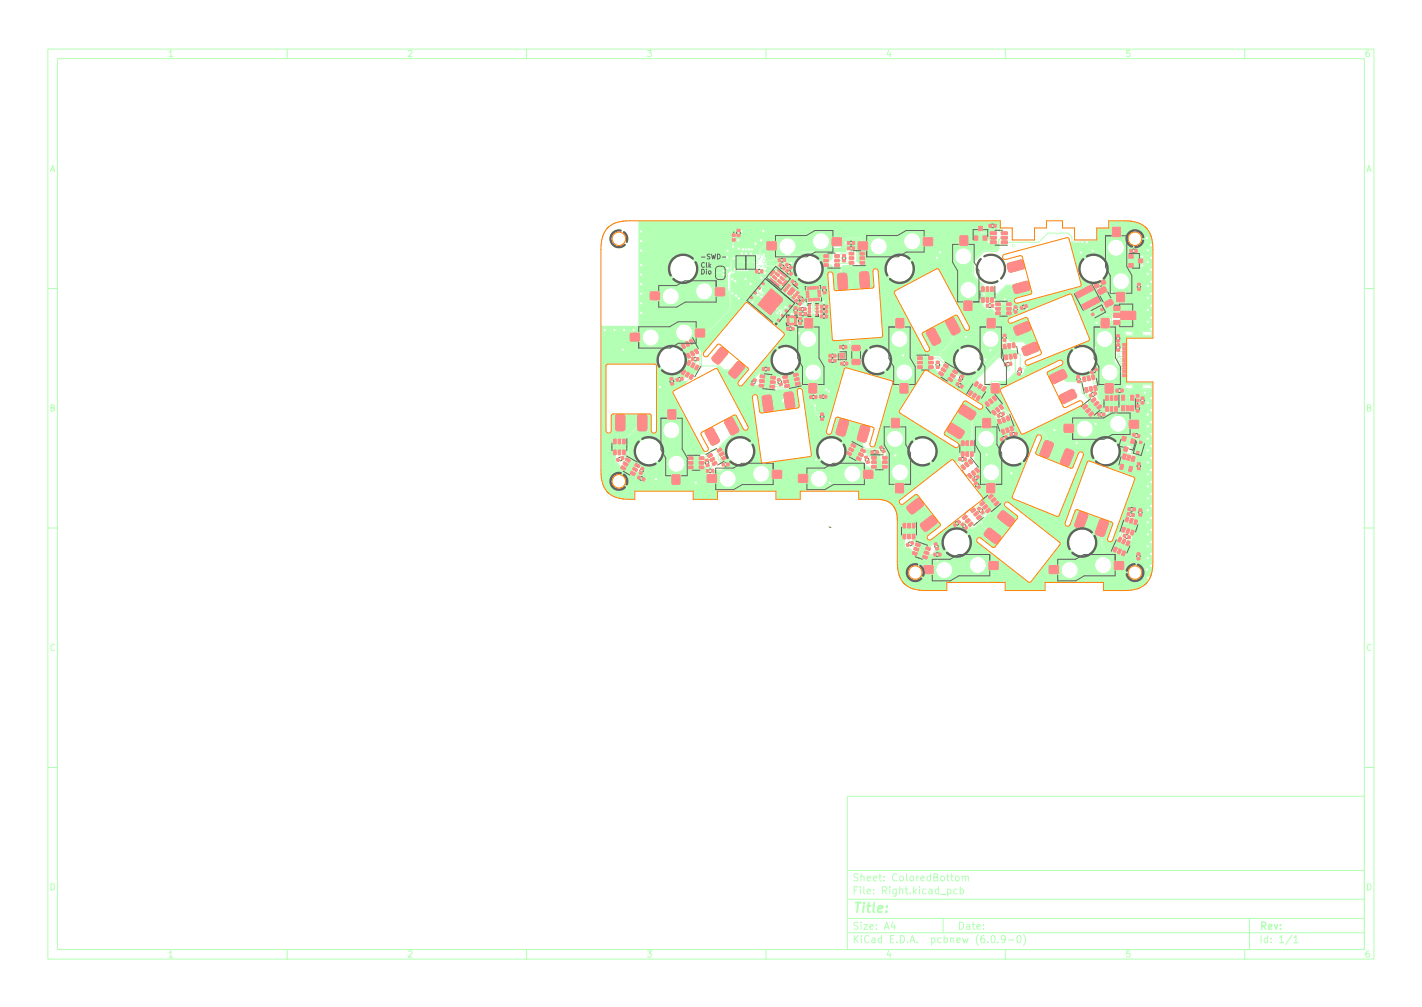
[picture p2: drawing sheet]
<svg xmlns="http://www.w3.org/2000/svg" width="297mm" height="210mm" viewBox="0 0 297 210" stroke-linecap="round" stroke-linejoin="round" font-family="sans-serif">
<defs><g id="words">
<text font-size="2.8" fill="#b3ffb3" x="178" y="190.6">Title:</text>
<g font-size="2.1" fill="#b3ffb3">
<text x="178" y="184">Sheet: ColoredBottom</text>
<text x="178" y="186.7">File: Right.kicad_pcb</text>
<text x="178" y="196.9">KiCad E.D.A. pcbnew (6.0.9-0)</text>
<text x="178" y="194.1">Size: A4</text>
<text x="200" y="194.1">Date:</text>
<text x="263" y="194.1">Rev:</text>
<text x="263" y="196.9">Id: 1/1</text>
</g>
<g font-size="1.8" fill="#b3ffb3">
<text x="35" y="11.9">1</text>
<text x="85" y="11.9">2</text>
<text x="135" y="11.9">3</text>
<text x="185" y="11.9">4</text>
<text x="235" y="11.9">5</text>
<text x="285" y="11.9">6</text>
<text x="10.3" y="35.9">A</text>
<text x="285.3" y="35.9">A</text>
<text x="10.3" y="85.9">B</text>
<text x="285.3" y="85.9">B</text>
<text x="10.3" y="135.9">C</text>
<text x="285.3" y="135.9">C</text>
<text x="10.3" y="185.9">D</text>
<text x="285.3" y="185.9">D</text>
<text x="35" y="199.9">1</text>
<text x="85" y="199.9">2</text>
<text x="135" y="199.9">3</text>
<text x="185" y="199.9">4</text>
<text x="235" y="199.9">5</text>
<text x="285" y="199.9">6</text>
</g>
<g font-size="1.4" fill="#626262">
<text x="146.4" y="57.3">Dio</text>
<text x="146.4" y="55.9">Clk</text>
<text x="147" y="54.1">-SWD-</text>
</g>
</g></defs>
<g fill="none" stroke="#b3ffb3" stroke-width=".21">
<path d="M10 10.2h277v190.1h-277zM12 12.2h273v186.1h-273zM60 10.2v2M110 10.2v2M160 10.2v2M210 10.2v2M260 10.2v2M161.3 57h.7l.4 .3 .2-.3h.8M172.6 55.4h1l.5 .5h1.6M175.7 55.9v2.6l.3 .3M177.3 50.7v1.2l-.7 .6h-2.4l-.4 .4v1l-.5 .5h-.7M178.3 51.9l.7 .7v1.9l.3 .4h.8l-.6 .6h-3.4l-.4 .4"/>
<path d="M205.8 49.7l.8 .9h.9M213.1 59.5h-2.9l-2.3 2.3M10 60.2h2M143.6 78.2l-.9 .9h-.3l-.3-.4h-1.5l-.3 .4M144.4 71.4l2.1 2.1v3.1l-3 3.1h-1.6l-.4-.4M146.5 76.4h3.9l.8 .8h2.7M159.5 77.1l-1.9 1.8v.5l.2 .2h1.4M164.2 60.3l.6 .6h.5v.2l.7 .7M196.3 74.3h-3.6l-.5 .5M196.3 74.3l4.1 4.2h.6M199 78.4l.9 1h.6v.3l-.5 .5M199.1 68.1v3.1l-2.8 2.8v.3"/>
<path d="M207.2 60.4l.7 .6v1.4l.4 .5h.5l.7 .6h1.2l.4 .4h.8l.2 .2M209.8 71v.3l1 .9v.4l.6 .6h.8l.9 .9v3M213.4 64.3h-.4l-.9 .8-.7-.6h-.7M214 76.8v1l-.3 .3h-.9M214.3 63.9l.1 .4M215.3 72.8l-1.5-1.4h-2.6l-1.4-1.4-.5 .6v1.2l.6 .6-7.2 7.2v2.5M221.5 78.4l1.2 1.2h2.7M225.4 79.6l.6 .7v1.6l1.4 1.4v1l-.5 .5M226.5 79.2h-.7l-.4 .4M226.9 78.4l.5 .6M228.1 77.7l-.7 .7h-1.9l-.3 .3M230.2 64.6l1.4-1.3v1.4l1.2 1.1h.6"/>
<path d="M285 60.2h2M132.6 98l.8 .8h.4l-.3 .3v.6M134.2 88.2l-3.9 4 .9 .8v2l1.9 1.9v.3l.7 .7h.4M150.3 94h-1.7l-.8 .8h-1.3l-.9 .9h-1.3M150.3 94l-.3 .2v1.7l1.1 1.1M150.8 94.8l-.3 .3v.8l.6 .6h.5l.5 .5-1.4 1.3h-1.9M152.8 89v1.7l-2.5 2.6v.7M157.2 80.2l.3 .3h1.6l1.2 1.3v2.5M164.9 83.6l-.1 .1M166.6 80.1l-1.1 1.1h-2.9l-.3 .3h-2.2M178.3 93h1.9M180.2 93l.7 .7h2.9l.3-.3h.5l.6 .6v1.2l-.4 .4"/>
<path d="M180.4 90.5l-.2 .2v2.3M183.3 94.2h.1M183.8 94.4v1.6l.5 .5h.5M184.6 94.2l-.2 .2h-1.2M202 86.1l1 1v6.3l.7 .6-.1 2 .5 .5 .1 3.1M203.4 98.8v1.3l.4 .4v.4M203.7 94.9h-.1M207.7 83.2l1.1 1h.4l.6 .7v.5l1.3 1.3v.2l.2 .3v2.3l1.7 1.8h2.4l1.2-1.1h1.1l.9 .9v2.7M210.4 89.8l.8 .9h-.4l-.6 .6M236.2 92h1.7l.4 .4M236.5 82.6l-.3 .4M10 110.2h2"/>
<path d="M184.2 104.3l.4 .1M194.2 108.9l-.8 .9h-2.6l1.1 1v1.7l2 2 .9-.9h.7M195.8 114.5l-.5 .5v.8h-1.4l-.4-.4M202.2 108.7h-.3l-.8 .8h-.2l-.6-.5M205.2 108.6v1.1l2.1 2.2M208.2 105.1v.5l-4.6 4.6h-1.8l.7-.7h.3M235.7 107.3l-.3 .4v1.3l-1.3 1.3v.4l-.3 .3v.7l-.5 .5v.5l-.3 .4v1.6h-2.1l-.7-.7v-3.8M236.9 106.3v1l-.2 .2v.9l-.4 .3M285 110.2h2M10 160.2h2M177 166.3h108v32h-108zM285 160.2h2"/>
<path d="M60 198.3v2M110 198.3v2M160 198.3v2M177 194.8h108M177 191.8h108M177 187.8h108M177 181.8h108M186.5 192.5l-.4 1h1M186.9 193v1M197 191.8v3M197.9 185.7l.5-.1 .2 .3-.1 .7h-.6M199.6 183.1l.3-.2 .4 .2 .1 .5-.2 .3h-.3l-.3-.1z"/>
<path d="M199.9 185.7l-.4-.1-.3 .3 .2 .7h.5M200.6 185.7l.4-.1 .3 .3-.2 .7h-.5M200.6 185.1v1.5M201 183.1l.2-.2 .4 .1v.9M201 182.9v1M201.6 183.1l.3-.2 .3 .1 .1 .9M207.2 195.4l.2-.1a.8 .8 0 0 1 .5 .8 .8 .8 0 0 1-.5 .7 1 1 0 0 1-.2-1.4zM208.5 196.7v.1M210 198.3v2M210 196l-.3 .3-.4-.1-.2-.2 .2-.6 .4-.1 .2 .2a.99 .99 0 0 1-.3 1.3h-.3M210.6 196.3h1.2M212.6 195.4l.2-.1a.8 .8 0 0 1 .5 .8 .8 .8 0 0 1-.5 .7 1 1 0 0 1-.2-1.4z"/>
<path d="M213.8 195.1a1.72 1.72 0 0 1 0 2.3M260 198.3v2M261 191.8v6.5M269.9 195.3l-1.3 1.9M270.3 195.8l.4-.5v1.5M270.3 196.8h.8"/>
</g>
<g fill="#b3ffb3" stroke="#b3ffb3" stroke-width=".21">
<path d="M229.8 108.5l.5-.1 1.1 .4 .2 .3-.9 2.6-.4 .3-1.3-.4-.2-.3z"/>
<path d="M225.5 106.9l.5-.1 1 .4 .3 .3-.9 2.6-.4 .4-1.3-.5-.2-.3z"/>
<path d="M133.3 86.6l.4-.1h1l.4 .2 .1 2.8-.3 .4-1.3 .1-.4-.3v-2.7z"/>
<path d="M128.7 86.6l.4-.1h1l.4 .2 .1 2.8-.3 .4-1.3 .1-.4-.3v-2.7z"/>
<path d="M207.1 80.1h1.6v1.9h-1.6z"/>
<path d="M206.2 66.5h1.6v1.9h-1.6z"/>
<path d="M169 80.1h1.6v1.9h-1.6z"/>
<path d="M168.1 66.5h1.6v1.9h-1.6z"/>
<path d="M179.9 88.8l.4-.1 1 .3 .4 .3-.7 2.7-.4 .3-1.3-.3-.2-.3z"/>
<path d="M175.5 87.5l.5-.1 1 .3 .3 .4-.7 2.6-.4 .4-1.3-.4-.3-.3z"/>
<path d="M206.4 110.4l.5-.1 2.1 1.7 .1 .5-.8 1h-.5l-2.1-1.7-.1-.5z"/>
<path d="M209.2 106.7h.5l2.2 1.6v.6l-.7 .9-.6 .1-2.1-1.7-.1-.5z"/>
<path d="M147.8 99.1h1.9v1.6h-1.9z"/>
<path d="M161.4 98.2h1.9v1.6h-1.9z"/>
<path d="M159.3 82.8l.2-.2 1.1-.2 .5 .2 .4 2.8-.2 .4-1.3 .3-.4-.2-.4-2.7z"/>
<path d="M163.8 82.1l.3-.1 1-.2 .5 .2 .5 2.7-.2 .5-1.4 .2-.3-.2-.5-2.7z"/>
<path d="M145.3 68.7h1.9v1.6h-1.9z"/>
<path d="M131.7 69.6h1.9v1.6h-1.9z"/>
<path d="M192.9 49.7h1.9v1.6h-1.9z"/>
<path d="M179.3 50.5h1.9v1.6h-1.9z"/>
<path d="M219.4 78.3l2.6-1.2 .4 .2 .5 1.3-.3 .4-2.5 1.1-.3-.2-.5-.9-.1-.4z"/>
<path d="M221.4 82.5l2.6-1.2 .4 .2 .5 1.2-.3 .4-2.5 1.2-.3-.2-.5-1v-.4z"/>
<path d="M151.5 87.7l1.1-.6 .5 .2 1.2 2.4-.1 .5-1.1 .6-.5-.2-1.3-2.4z"/>
<path d="M147.4 89.9l1.1-.6 .5 .2 1.3 2.4-.2 .5-1 .5-.6-.1-1.2-2.4z"/>
<path d="M175 57.3l.4-.2 1-.1 .4 .2 .3 2.8-.2 .4-1.4 .2-.3-.3-.3-2.7z"/>
<path d="M179.6 56.9l.3-.1 1.1-.1 .4 .2 .3 2.7-.3 .5-1.3 .1-.3-.2-.3-2.7z"/>
<path d="M166.8 99.1h1.9v1.6h-1.9z"/>
<path d="M180.4 98.2h1.9v1.6h-1.9z"/>
<path d="M219.2 118.1h1.9v1.6h-1.9z"/>
<path d="M232.8 117.3h1.9v1.6h-1.9z"/>
<path d="M153.9 75.6l.4-.2 .2 .1 1 .8 .1 .4-1.7 2.1-.5 .2-1.1-.8-.1-.4z"/>
<path d="M150.4 72.7l.3-.2h.3l1 .8v.4l-1.7 2.2-.4 .1-1.1-.8-.1-.4z"/>
<path d="M173.8 49.7h1.9v1.6h-1.9z"/>
<path d="M160.2 50.5h1.9v1.6h-1.9z"/>
<path d="M192.3 109.3l2.3-1.7 .4 .1 .8 1.1-.2 .5-2.2 1.6-.4-.1-.7-.8-.1-.4z"/>
<path d="M189.5 105.7l2.3-1.7 .4 .1 .8 1.1-.2 .5-2.2 1.6-.4-.1-.7-.9-.1-.3z"/>
<path d="M135.8 61h1.9v1.6h-1.9z"/>
<path d="M149.4 60.1h1.9v1.6h-1.9z"/>
<path d="M200.9 84.7l.5-.2 2.3 1.5 .1 .5-.6 1-.5 .2-2.3-1.5-.1-.5z"/>
<path d="M198.5 88.6l.5-.2 2.3 1.5 .1 .5-.6 1-.6 .2-2.3-1.5-.1-.5z"/>
<path d="M193 118.1h1.9v1.6h-1.9z"/>
<path d="M206.6 117.3h1.9v1.6h-1.9z"/>
<path d="M140.4 99.2h1.6v1.9h-1.6z"/>
<path d="M139.6 85.6h1.6v1.9h-1.6z"/>
<path d="M213.6 72.5l2.7-1.1 .4 .2 .4 1.3-.3 .4-2.5 1-.4-.2-.4-1.1z"/>
<path d="M211.8 68.3l2.8-1.2 .3 .3 .5 1.2-.3 .4-2.6 1-.3-.2-.4-1z"/>
<path d="M188 80.1h1.6v1.9h-1.6z"/>
<path d="M187.2 66.5h1.6v1.9h-1.6z"/>
<path d="M218.3 92.1l.4-.1 1.1 .4 .3 .4-1 2.5-.4 .3-1.3-.4-.2-.4z"/>
<path d="M222.6 93.8l.5-.1 1 .4 .2 .4-.9 2.6-.4 .3-1.3-.5-.2-.3z"/>
<path d="M233.3 61.1h1.6v1.9h-1.6z"/>
<path d="M232.4 47.5h1.6v1.9h-1.6z"/>
<path d="M200.5 49.3h1.6v1.9h-1.6z"/>
<path d="M201.4 62.9h1.6v1.9h-1.6z"/>
<path d="M205.3 87.4h1.6v1.9h-1.6z"/>
<path d="M206.2 101h1.6v1.9h-1.6z"/>
<path d="M186.3 87.4h1.6v1.9h-1.6z"/>
<path d="M187.1 101h1.6v1.9h-1.6z"/>
<path d="M235.9 87.8h1.9v1.6h-1.9z"/>
<path d="M222.3 88.6h1.9v1.6h-1.9z"/>
<path d="M197.7 66.9l1.1-.6 .5 .2 1.3 2.4-.2 .5-1.1 .5-.5-.1-1.2-2.4z"/>
<path d="M193.6 69l1.1-.5 .5 .1 1.3 2.4-.1 .5-1.1 .6-.5-.2-1.3-2.3z"/>
<path d="M230.9 80.1h1.6v1.9h-1.6z"/>
<path d="M230 66.5h1.6v1.9h-1.6z"/>
<path d="M211.7 59.5l2.9-.8 .3 .3 .3 1.3-.3 .3-2.7 .7-.4-.4-.3-1z"/>
<path d="M210.5 55l2.9-.7 .3 .2 .3 1.3-.3 .4-2.7 .6-.4-.3-.2-1.1z"/>
<path d="M203.1 100l.4-.2 .3 .5-.5 .2-.2-.4z"/>
<path d="M203.9 99.4l.4-.2 .2 .5-.4 .2-.2-.3z"/>
<path d="M149.8 56l.4-.2 .8 .1 .2 .3v.6h-1.5z"/>
<path d="M149.7 57.1h1.5v.7l-.3 .3-.9-.1-.3-.3z"/>
<path d="M130.1 91.7l.5 .1-.1 .9-.5-.1z"/>
<path d="M129.1 91.7l.6 .1-.1 .9-.5-.1z"/>
<path d="M128.2 91.7l.5 .1-.1 .9-.5-.1z"/>
<path d="M128.2 94h.5l-.1 .9h-.5z"/>
<path d="M129.1 94h.6l-.1 .9h-.5z"/>
<path d="M130.1 94h.5l-.1 .9h-.5z"/>
<path d="M170.4 63.6h.5v.3h-.5z"/>
<path d="M170.4 64.2h.5v.4h-.5z"/>
<path d="M170.4 64.9h.5v.3h-.5z"/>
<path d="M170.4 65.5h.5v.4h-.5z"/>
<path d="M168.8 65.5h.5v.4h-.5z"/>
<path d="M168.8 64.9h.5v.3h-.5z"/>
<path d="M168.8 64.2h.5v.4h-.5z"/>
<path d="M168.8 63.6h.5v.3h-.5z"/>
<path d="M165.1 55.6l.2-.1 .2 .3-.3 .4-.4-.2z"/>
<path d="M164.3 54.9h.2l.2 .3-.3 .4-.4-.3z"/>
<path d="M238.4 82.9h.5v.5h-.5z"/>
<path d="M238.4 83.9h.5v.4h-.5z"/>
<path d="M237.3 84.5h.6v.5h-.6z"/>
<path d="M237.3 85.5h.6v.5h-.6z"/>
<path d="M212.6 77.8l.5 .1v.4h-.6z"/>
<path d="M212.9 76.8l.5 .1v.5l-.6-.1z"/>
<path d="M235.7 106.1h.4v.5h-.4z"/>
<path d="M236.7 106.1h.4v.5h-.4z"/>
<path d="M160.9 80.4l.9 .1v.5h-.9z"/>
<path d="M161 79.5l.9 .1v.5l-.9-.1z"/>
<path d="M161.1 78.6h.9v.5h-.9z"/>
<path d="M158.8 78.3l.9 .1v.5h-.9z"/>
<path d="M158.7 79.3h.9v.5h-.9z"/>
<path d="M158.6 80.2l.9 .1v.5l-.9-.1z"/>
<path d="M237.3 83.4h.6v.5h-.6z"/>
<path d="M237.3 82.4h.6v.5h-.6z"/>
<path d="M209.8 75.9l.5-.1 .1 .6h-.5z"/>
<path d="M210.8 75.7h.5l.1 .5-.5 .1z"/>
<path d="M162.9 55h.2l.2 .3-.3 .4-.4-.3z"/>
<path d="M163.7 55.7h.2l.2 .2-.3 .5-.4-.3z"/>
<path d="M233.3 72.8h.5v.5h-.5z"/>
<path d="M233.3 71.8h.5v.5h-.5z"/>
<path d="M202.7 81.6l.5 .3-.6 .7-.3-.3z"/>
<path d="M203.5 82.1l.5 .3-.6 .7-.3-.3z"/>
<path d="M204.3 82.6l.5 .3-.5 .7-.4-.3z"/>
<path d="M205.5 80.7l.5 .3-.5 .7-.4-.3z"/>
<path d="M204.7 80.2l.5 .3-.5 .7-.4-.3z"/>
<path d="M203.9 79.7l.5 .3-.6 .7-.3-.3z"/>
<path d="M184.3 94.1l.4-.2 .2 .4-.4 .3-.2-.3z"/>
<path d="M183.8 93.3l.3-.2 .3 .4-.4 .3-.3-.3z"/>
<path d="M232.9 82.7h.5l-.1 .9-.5-.1z"/>
<path d="M231.9 82.7h.6l-.1 .9-.5-.1z"/>
<path d="M231 82.7h.5l-.1 .9-.5-.1z"/>
<path d="M231 84.9l.5 .1-.1 .9-.5-.1z"/>
<path d="M231.9 84.9l.6 .1-.1 .9-.5-.1z"/>
<path d="M232.9 84.9l.5 .1-.1 .9-.5-.1z"/>
<path d="M207.3 82.9l.4-.2 .5 .7-.4 .3-.5-.6z"/>
<path d="M206.6 83.5l.4-.2 .5 .7-.5 .3-.5-.6z"/>
<path d="M205.8 84.1l.4-.2 .5 .7-.4 .3-.5-.6z"/>
<path d="M207.2 85.8l.4-.1 .5 .7-.4 .2-.5-.5z"/>
<path d="M208 85.3l.4-.2 .5 .7-.5 .3-.5-.6z"/>
<path d="M208.7 84.7l.4-.2 .5 .7-.4 .3-.5-.6z"/>
<path d="M234.3 84.7h.6v1.1h-.6z"/>
<path d="M235.2 84.7h.7v1.1h-.7z"/>
<path d="M236.2 84.7h.6v1.1h-.6z"/>
<path d="M236.2 82.5h.6v1.1h-.6z"/>
<path d="M234.3 82.5h.6v1.1h-.6z"/>
<path d="M200.3 95.6h.5v.6h-.5z"/>
<path d="M201.3 95.6h.5v.6h-.5z"/>
<path d="M160.3 76.8h.4v.5h-.4z"/>
<path d="M159.2 76.8h.5v.5h-.5z"/>
<path d="M234.5 71.7h.8v.5h-.8z"/>
<path d="M234.5 78.1h.8v.5h-.8z"/>
<path d="M234.5 72.5h.8v.5h-.8z"/>
<path d="M234.5 77.3h.8v.5h-.8z"/>
<path d="M234.5 76.3h.8v.3h-.8z"/>
<path d="M234.5 75.3h.8v.3h-.8z"/>
<path d="M234.5 74.8h.8v.3h-.8z"/>
<path d="M234.5 73.8h.8v.3h-.8z"/>
<path d="M234.5 73.3h.8v.3h-.8z"/>
<path d="M234.5 74.3h.8v.3h-.8z"/>
<path d="M234.5 75.8h.8v.3h-.8z"/>
<path d="M234.5 76.8h.8v.3h-.8z"/>
<path d="M214.1 63.7l.4-.1 .1 .6h-.4z"/>
<path d="M213.1 64h.4l.2 .5-.5 .1z"/>
<path d="M203.5 49.3h.8v.9h-.8z"/>
<path d="M205.4 49.3h.8v.9h-.8z"/>
<path d="M204.4 47.3h.8v.9h-.8z"/>
<path d="M191.7 74.5h.9l.1 .5h-.9z"/>
<path d="M191.7 75.5l.9-.1 .1 .5-.9 .1z"/>
<path d="M191.7 76.4h.9l.1 .5h-.9z"/>
<path d="M194 76.4h.8l.1 .5h-.9z"/>
<path d="M194 75.5l.8-.1 .1 .5-.9 .1z"/>
<path d="M194 74.5h.8l.1 .5h-.9z"/>
<path d="M166.3 62.5h.1l.3 .2-.4 .5-.3-.3z"/>
<path d="M167 63.1h.2l.3 .3-.4 .4-.3-.3z"/>
<path d="M130.8 95.6l.8 .4-.1 .5-.9-.4z"/>
<path d="M130.3 96.5l.9 .3-.2 .5-.8-.4z"/>
<path d="M129.9 97.3l.8 .4-.2 .4-.8-.4z"/>
<path d="M131.8 98.4l.9 .4-.2 .5-.8-.4z"/>
<path d="M132.3 97.6l.8 .4-.1 .4-.9-.3z"/>
<path d="M132.8 96.8l.8 .3-.2 .5-.8-.4z"/>
<path d="M236.5 95.2l.6 .2-.2 1-.7-.2z"/>
<path d="M235.6 95l.6 .1-.2 1.1-.7-.2z"/>
<path d="M234.7 94.7l.6 .2-.3 1-.6-.1z"/>
<path d="M234.1 96.9l.7 .1-.3 1.1-.6-.2z"/>
<path d="M236 97.3l.6 .2-.3 1-.6-.1z"/>
<path d="M237.5 94.2l.5 .1-.2 .5-.4-.1z"/>
<path d="M238.1 92.1l.5 .1-.2 .5-.4-.2z"/>
<path d="M237.9 106.3h.6v.5h-.6z"/>
<path d="M237.9 107.2h.6v.5h-.6z"/>
<path d="M168.8 62.4h.4l-.1 .5h-.3z"/>
<path d="M169.3 62.4h.4l-.1 .5-.3-.1z"/>
<path d="M169.8 62.3h.4l-.1 .5h-.3z"/>
<path d="M170.3 62.3h.3v.5h-.3z"/>
<path d="M170.8 62.3h.3v.4h-.3z"/>
<path d="M170.9 61.6h.5v.3h-.4z"/>
<path d="M170.9 61.1h.4l.1 .3h-.5z"/>
<path d="M170.8 60.6h.5l.1 .3h-.5z"/>
<path d="M170.7 59.8h.3v.5h-.3z"/>
<path d="M170.2 59.8h.3v.5h-.3z"/>
<path d="M169.7 59.9h.3v.5l-.3-.1z"/>
<path d="M169.2 59.9h.3v.5h-.3z"/>
<path d="M168.7 59.9l.3 .1v.4h-.3z"/>
<path d="M168.4 60.8l.5-.1v.3l-.5 .1z"/>
<path d="M168.4 61.3l.5-.1 .1 .3-.5 .1z"/>
<path d="M168.5 61.8l.4-.1 .1 .3-.5 .1z"/>
<path d="M176 53.2h.6v.4h-.6z"/>
<path d="M176 54.2h.6v.4h-.6z"/>
<path d="M196.1 115.5h.4v.6h-.4z"/>
<path d="M195.1 115.5h.4v.6h-.4z"/>
<path d="M229.9 64.5l.4-.2 .2 .4-.4 .3z"/>
<path d="M227.9 65.5l.5-.2 .2 .4-.5 .3z"/>
<path d="M224.9 78.5l.6-.1v.5l-.5 .1z"/>
<path d="M225.1 79.4h.5l.1 .4-.6 .1z"/>
<path d="M204 108l.6-.5 .4 .4-.6 .6-.4-.3z"/>
<path d="M203.4 107.3l.6-.5 .4 .3-.6 .7-.4-.3z"/>
<path d="M202.8 106.5l.6-.4 .4 .3-.6 .6-.4-.2z"/>
<path d="M201.1 108l.6-.5 .3 .4-.6 .6-.3-.3z"/>
<path d="M201.7 108.7l.6-.4 .4 .3-.7 .6-.3-.3z"/>
<path d="M202.3 109.5l.6-.5 .4 .3-.7 .7-.3-.3z"/>
<path d="M166.2 79.9l.8-.2 .2 .5-.9 .3z"/>
<path d="M166 79l.8-.2 .2 .5-.9 .2z"/>
<path d="M165.8 78.1l.8-.2 .2 .5-.9 .2z"/>
<path d="M163.6 78.5l.8-.1 .1 .4-.8 .3z"/>
<path d="M163.8 79.5l.7-.2 .2 .5-.8 .2z"/>
<path d="M163.9 80.4l.8-.2 .2 .5-.8 .3z"/>
<path d="M164.3 56.2h.2l.3 .3-.4 .4-.4-.3z"/>
<path d="M165.1 56.9l.2-.1 .3 .3-.4 .4-.4-.2z"/>
<path d="M174.1 74h.5v.5h-.5z"/>
<path d="M173.2 74h.5v.5h-.5z"/>
<path d="M162.4 79.2l.4-.2 .2 .4-.5 .2z"/>
<path d="M162.8 80.1l.5-.2 .1 .4-.5 .3z"/>
<path d="M178 75.1l1.5-.1 .2 .3v.7l-.2 .1h-1.4l-.1-.2z"/>
<path d="M178 72.2l1.5-.1 .2 .2v.8l-.2 .1h-1.4l-.1-.2z"/>
<path d="M197.3 76l.8 .4-.2 .5-.8-.4z"/>
<path d="M196.8 76.8l.8 .4-.2 .5-.8-.4z"/>
<path d="M196.3 77.6l.8 .4-.2 .5-.8-.4z"/>
<path d="M198.2 78.8l.8 .4-.2 .5-.8-.4z"/>
<path d="M198.7 78l.8 .4-.2 .5-.8-.4z"/>
<path d="M199.2 77.2l.8 .4-.2 .5-.8-.4z"/>
<path d="M166.9 61.7h.2l.2 .3-.3 .4-.4-.3z"/>
<path d="M167.7 62.4h.1l.3 .2-.4 .5-.3-.3z"/>
<path d="M202.8 92.1h.5l-.1 .9-.5-.1z"/>
<path d="M201.8 92.1h.6l-.1 .9-.5-.1z"/>
<path d="M200.9 92.1h.5l-.1 .9-.5-.1z"/>
<path d="M200.9 94.4h.5l-.1 .9-.5-.1z"/>
<path d="M201.8 94.4h.6l-.1 .9-.5-.1z"/>
<path d="M202.8 94.4h.5l-.1 .9-.5-.1z"/>
<path d="M199.2 109.4l.3-.2 .3 .5-.4 .2z"/>
<path d="M200 108.8l.4-.2 .2 .5-.4 .2z"/>
<path d="M224.6 61.2l3.3-1.7 .6 1-3.3 1.8z"/>
<path d="M225.9 63.7l3.3-1.8 .6 1.1-3.3 1.7z"/>
<path d="M189.3 113.6l.5-.1 .1 .5-.4 .1z"/>
<path d="M190.2 113.1l.5-.1 .1 .5-.4 .2z"/>
<path d="M145.5 76.2l.5 .3-.5 .8-.4-.4z"/>
<path d="M144.7 75.8l.5 .2-.5 .8-.4-.3z"/>
<path d="M143.9 75.3l.5 .3-.6 .7-.3-.3z"/>
<path d="M142.7 77.3l.5 .2-.5 .8-.4-.3z"/>
<path d="M143.5 77.7l.5 .3-.5 .8-.4-.4z"/>
<path d="M144.4 78.2l.5 .3-.5 .7-.4-.3z"/>
<path d="M171.4 64.7h.4v.6h-.4z"/>
<path d="M172.4 64.7h.4v.6h-.4z"/>
<path d="M167 65.3h.4v.5h-.4z"/>
<path d="M168 65.3h.4v.5h-.4z"/>
<path d="M230.3 86.3h.5v.5h-.5z"/>
<path d="M229.3 86.3h.5v.5h-.5z"/>
<path d="M227.5 82.4l.5-.1 .1 .5-.4 .1z"/>
<path d="M228.4 81.9l.5-.1 .2 .5-.5 .2z"/>
<path d="M236.1 52.1h.4v.6h-.4z"/>
<path d="M237.1 52.1h.4v.6h-.4z"/>
<path d="M234.2 81.3h.4v.5h-.4z"/>
<path d="M233.1 81.3h.5v.5h-.5z"/>
<path d="M179.7 54.6h.8l.1 .5h-.9z"/>
<path d="M179.7 53.7l.8-.1 .1 .5-.9 .1z"/>
<path d="M179.7 52.7h.8l.1 .5h-.9z"/>
<path d="M177.4 52.7h.9l.1 .5h-.9z"/>
<path d="M177.4 53.7l.9-.1 .1 .5-.9 .1z"/>
<path d="M177.4 54.6h.9l.1 .5h-.9z"/>
<path d="M210.2 87l.5-.1 .2 .8-.5 .1z"/>
<path d="M209.3 87.3l.5-.1 .2 .9-.5 .1z"/>
<path d="M208.4 87.6l.5-.1 .2 .9-.5 .1z"/>
<path d="M209.2 89.8l.5-.1 .2 .8-.5 .1z"/>
<path d="M210.1 89.4l.5-.1 .2 .9-.5 .1z"/>
<path d="M211 89.1l.5-.1 .2 .9-.5 .1z"/>
<path d="M163.2 57.7l.7 .6-.3 .3-.7-.6z"/>
<path d="M162.1 56.8l.8 .6-.3 .4-.8-.6z"/>
<path d="M161.6 57.5l.7 .6-.3 .3-.7-.6z"/>
<path d="M162.6 58.3l.8 .7-.3 .3-.8-.6z"/>
<path d="M164.1 58.6l.4 .2-.9 1-.2-.4z"/>
<path d="M162.6 56.1l1.8 1.5-.2 .3h-.2l-1.6-1.3z"/>
<path d="M161.6 56.3l.2 .4-.8 .8-.3-.2z"/>
<path d="M161 58.2h.1l1.6 1.3-.2 .4-1.7-1.4z"/>
<path d="M171.2 82.6h.5v.5h-.5z"/>
<path d="M172.2 82.6h.5v.5h-.5z"/>
<path d="M226.7 81h.5l.1 .8-.5 .1z"/>
<path d="M227.6 80.8h.5l.1 .8-.5 .1z"/>
<path d="M228.5 80.6h.5l.1 .8-.5 .1z"/>
<path d="M228 78.4l.5-.1 .1 .9h-.5z"/>
<path d="M227.1 78.6l.5-.1 .1 .9h-.5z"/>
<path d="M226.2 78.7h.5l.1 .9h-.5z"/>
<path d="M144.5 74.7h.4v.6h-.4z"/>
<path d="M145.5 74.7h.4l.1 .5h-.5z"/>
<path d="M173.2 75h.4v.6h-.4z"/>
<path d="M174.2 75h.4v.6h-.4z"/>
<path d="M134.3 99.8l.4 .1-.2 .5-.4-.1z"/>
<path d="M133.3 99.4l.5 .1-.2 .6-.4-.2z"/>
<path d="M228.6 76.9l.4-.1 .2 .5-.4 .2z"/>
<path d="M227.8 77.5l.4-.1 .2 .5-.4 .2z"/>
<path d="M144 71l.5-.1 .3 .8-.4 .2z"/>
<path d="M143.2 71.5l.5-.2 .3 .8-.5 .2z"/>
<path d="M142.3 71.9l.5-.1 .4 .8-.5 .2z"/>
<path d="M143.4 73.9l.5-.1 .3 .8-.4 .2z"/>
<path d="M144.2 73.5l.5-.2 .4 .9-.5 .1z"/>
<path d="M145.1 73l.5-.1 .3 .8-.5 .2z"/>
<path d="M206 63.5h.5v.6h-.5z"/>
<path d="M207.1 63.5h.4v.6h-.4z"/>
<path d="M208.9 91.5l.5-.1 .1 .5-.4 .2z"/>
<path d="M209.9 91.1l.4-.1 .2 .5-.5 .1z"/>
<path d="M170.1 82.6h.5v.6h-.5z"/>
<path d="M169.2 82.6h.4v.6h-.4z"/>
<path d="M166 67.5h.3v.3h-.3z"/>
<path d="M166 67h.3v.3h-.3z"/>
<path d="M166 66.5h.3v.3h-.3z"/>
<path d="M166 66h.3v.3h-.3z"/>
<path d="M165.5 66h.3v.3h-.3z"/>
<path d="M165 66h.3v.3h-.3z"/>
<path d="M164.4 66h.4v.3h-.4z"/>
<path d="M164.4 66.5h.4v.3h-.4z"/>
<path d="M164.4 67h.4v.3h-.4z"/>
<path d="M164.4 67.5h.4v.3h-.4z"/>
<path d="M165 67.5h.3v.4h-.3z"/>
<path d="M165.5 67.5h.3v.4h-.3z"/>
<path d="M209.6 70.8h.5v.4h-.5z"/>
<path d="M209.6 69.8h.5v.5h-.5z"/>
<path d="M228.6 59.3l.6-.2 .4 .7-.7 .4-.3-.6z"/>
<path d="M230 58.7l.6-.3 .4 .7-.7 .4-.3-.6z"/>
<path d="M232.9 114.3l.5 .2-.5 .8-.4-.3z"/>
<path d="M233.7 114.6l.5 .3-.4 .8-.4-.3z"/>
<path d="M234.6 115l.5 .3-.4 .7-.4-.2z"/>
<path d="M235.5 112.9l.5 .3-.4 .8-.4-.3z"/>
<path d="M234.6 112.6l.6 .2-.5 .8-.4-.3z"/>
<path d="M233.8 112.2l.5 .2-.4 .8-.5-.3z"/>
<path d="M133.6 98.5l.6 .1-.2 .5-.5-.2z"/>
<path d="M134 97.6l.5 .1-.2 .5-.5-.2z"/>
<path d="M208 63.3l.9-.1 .1 .5-.9 .1z"/>
<path d="M208 64.2h.9l.1 .5h-.9z"/>
<path d="M208 65.2l.9-.1 .1 .5-.9 .1z"/>
<path d="M210.3 65.2l.9-.1v.5l-.9 .1z"/>
<path d="M210.3 64.2h.9v.5h-.9z"/>
<path d="M210.3 63.3l.9-.1v.5l-.9 .1z"/>
<path d="M128.8 95.8l.4-.1 .2 .5-.5 .1z"/>
<path d="M129.7 95.4l.5-.1 .1 .6-.4 .1z"/>
<path d="M226.2 85l.6-.5 .4 .3-.6 .7-.4-.3z"/>
<path d="M226.8 85.7l.6-.5 .4 .4-.6 .6-.4-.3z"/>
<path d="M227.5 86.4l.5-.4 .4 .3-.6 .6-.4-.3z"/>
<path d="M229.2 85l.6-.5 .4 .3-.7 .7-.3-.3z"/>
<path d="M228.6 84.2l.6-.4 .4 .3-.7 .6-.3-.2z"/>
<path d="M228 83.5l.6-.5 .3 .4-.6 .6-.3-.3z"/>
<path d="M207.7 105.1l.6-.5 .4 .4-.7 .6-.3-.3z"/>
<path d="M207.1 104.4l.6-.5 .4 .3-.7 .7-.3-.3z"/>
<path d="M206.5 103.7l.6-.5 .4 .3-.7 .7-.3-.3z"/>
<path d="M204.7 105.1l.6-.5 .4 .4-.6 .6-.4-.3z"/>
<path d="M205.4 105.9l.5-.5 .4 .3-.6 .6-.4-.2z"/>
<path d="M206 106.6l.5-.5 .4 .3-.6 .7-.4-.3z"/>
<path d="M195.5 114.4l.4-.2 .2 .5-.5 .2z"/>
<path d="M195.2 113.4l.4-.1 .2 .5-.5 .1z"/>
<path d="M235.8 53.1h.9v.8h-.9z"/>
<path d="M235.8 55h.9v.8h-.9z"/>
<path d="M237.8 54.1h.9v.8h-.9z"/>
<path d="M190.6 109.3h.5l-.1 .9h-.5z"/>
<path d="M189.6 109.3h.6l-.1 .9h-.5z"/>
<path d="M188.7 109.3h.5l-.1 .9h-.5z"/>
<path d="M188.7 111.6h.5l-.1 .9-.5-.1z"/>
<path d="M189.6 111.6h.6l-.1 .9-.5-.1z"/>
<path d="M190.6 111.6h.5l-.1 .9-.5-.1z"/>
<path d="M147.5 96.9l.5-.1 .1 .5-.5 .1z"/>
<path d="M147.3 95.9l.5-.1 .1 .5-.5 .1z"/>
<path d="M171.5 86.3h.5v.4h-.5z"/>
<path d="M171.5 87.3h.5v.4h-.5z"/>
<path d="M172 60.9l.5-.1v.5h-.5z"/>
<path d="M171.9 59.9l.5-.1 .1 .5h-.6z"/>
<path d="M177.1 51.6h.4v.5h-.4z"/>
<path d="M178 51.6h.5v.5h-.5z"/>
<path d="M234.6 110.1l.5 .2-.3 .8-.5-.2z"/>
<path d="M235.5 110.4l.5 .2-.3 .8-.5-.2z"/>
<path d="M236.4 110.7l.5 .2-.3 .8-.5-.2z"/>
<path d="M237.1 108.6l.5 .1-.3 .9-.5-.3z"/>
<path d="M236.2 108.3l.5 .1-.3 .9-.5-.3z"/>
<path d="M235.3 108l.5 .1-.3 .9-.5-.3z"/>
<path d="M147.6 98.1l.4-.1 .1 .6h-.5z"/>
<path d="M148.6 98h.5v.6h-.5z"/>
<path d="M142.2 78.8h.4l.1 .5-.4 .1z"/>
<path d="M141.3 79h.4l.1 .5-.5 .1z"/>
<path d="M235.7 111.9l.5 .1-.2 .5-.4-.1z"/>
<path d="M234.7 111.6l.5 .1-.2 .5-.4-.1z"/>
<path d="M165.6 61.9l.4 .4-.2 .2-.4-.4z"/>
<path d="M165.9 61.6l.4 .3-.1 .2-.5-.4z"/>
<path d="M166.2 61.2l.4 .3-.1 .2-.4-.3z"/>
<path d="M166.5 60.8l.5 .3-.2 .2-.4-.3z"/>
<path d="M164.7 59.3l.5 .3-.2 .2-.4-.3z"/>
<path d="M164.4 59.7l.4 .3-.1 .2-.4-.3z"/>
<path d="M164.1 60l.4 .4-.1 .2-.5-.4z"/>
<path d="M163.8 60.4l.4 .4-.2 .2-.4-.4z"/>
<path d="M165.4 59.9l.8 .6-.9 1.1-.4 .1-.5-.5z"/>
<path d="M147.8 95.1l.7-.4 .3 .3-.7 .6z"/>
<path d="M148.3 95.9l.7-.4 .3 .4-.7 .5z"/>
<path d="M148.8 96.7l.7-.4 .3 .4-.7 .5z"/>
<path d="M150.7 95.6l.8-.4 .3 .4-.8 .5z"/>
<path d="M150.3 94.8l.7-.5 .3 .4-.7 .6z"/>
<path d="M149.8 93.9l.7-.4 .3 .4-.7 .5z"/>
<path d="M233.3 70.9h.5v.5h-.5z"/>
<path d="M233.3 69.9h.5v.5h-.5z"/>
<path d="M178.1 50.5h.4v.5h-.4z"/>
<path d="M177 50.5h.5v.5h-.5z"/>
<path d="M237.6 59.2h.6v.4h-.6z"/>
<path d="M237.6 60.1h.6v.5h-.6z"/>
<path d="M204.1 101.6l.4-.2 .3 .3-.4 .4-.3-.3z"/>
<path d="M203.5 100.8l.4-.2 .3 .3-.5 .4-.2-.3z"/>
<path d="M236.4 91.6l.7 .2-.2 .9-.8-.3z"/>
<path d="M234.5 91.1l.8 .2-.3 .8-.7-.2z"/>
<path d="M234.9 93.2l.8 .3-.3 .8-.8-.2z"/>
<path d="M156.1 55l.7-.5 .8 .5v1h-1.5z"/>
<path d="M156.1 53.6h1.5v1.1l-.8-.5-.7 .5z"/>
<path d="M174.4 55.1h.9v.5h-.9z"/>
<path d="M174.4 54.2l.9-.1v.5l-.9 .1z"/>
<path d="M174.4 53.2h.9v.5h-.9z"/>
<path d="M172.1 53.2h.9l.1 .5h-.9z"/>
<path d="M172.1 54.2l.9-.1 .1 .5-.9 .1z"/>
<path d="M172.1 55.1h.9l.1 .5h-.9z"/>
<path d="M143.8 95.4h.9l.1 .5-.9 .1z"/>
<path d="M143.8 96.4l.9-.1 .1 .5-.9 .1z"/>
<path d="M143.8 97.3h.9l.1 .5-.9 .1z"/>
<path d="M146.1 97.3h.8l.1 .5-.9 .1z"/>
<path d="M146.1 96.4l.8-.1 .1 .5-.9 .1z"/>
<path d="M146.1 95.4h.8l.1 .5-.9 .1z"/>
<path d="M182.1 95.3h.9v.5l-.9 .1z"/>
<path d="M182.1 96.3l.9-.1v.5l-.9 .1z"/>
<path d="M182.1 97.2h.9v.5l-.9 .1z"/>
<path d="M184.4 97.2h.8l.1 .5-.9 .1z"/>
<path d="M184.4 96.3l.8-.1 .1 .5-.9 .1z"/>
<path d="M184.4 95.3h.8l.1 .5-.9 .1z"/>
<path d="M177.9 92.6l.9 .4-.2 .4-.8-.3z"/>
<path d="M177.5 93.5l.8 .3-.1 .5-.9-.4z"/>
<path d="M177 94.3l.9 .3-.2 .5-.8-.3z"/>
<path d="M179 95.4l.9 .3-.2 .5-.8-.4z"/>
<path d="M179.5 94.5l.8 .4-.1 .4-.9-.3z"/>
<path d="M179.9 93.7l.9 .3-.2 .5-.8-.3z"/>
<path d="M165.9 65h.6v.5h-.6z"/>
<path d="M165.9 64.1h.6v.5h-.6z"/>
<path d="M236.4 107.3h.6l-.2 .6-.4-.1z"/>
<path d="M235.5 107.1h.5l-.1 .6-.5-.1z"/>
<path d="M211 90.4h.5v.5l-.5 .1z"/>
<path d="M211.9 90.3h.5l.1 .5-.5 .1z"/>
<path d="M162.6 54h.5v.6h-.5z"/>
<path d="M163.6 54h.5v.6h-.5z"/>
<path d="M166.9 67.3h.6v.4h-.6z"/>
<path d="M166.9 66.3h.6v.4h-.6z"/>
<path d="M165.5 58.5h.2l.2 .2-.3 .4-.4-.3z"/>
<path d="M166.2 59.1h.2l.3 .3-.4 .4-.4-.3z"/>
<path d="M211.9 64.9h.5v.4l-.5 .1z"/>
<path d="M211.8 63.9h.6v.5h-.5z"/>
<path d="M153 48.9h.5v.5h-.5z"/>
<path d="M153 49.8h.5v.5h-.5z"/>
<path d="M180.6 95.3l.5-.1 .2 .4-.5 .2z"/>
<path d="M181 96.3l.5-.1 .1 .4-.5 .2z"/>
<path d="M140.1 80l.6-.1v.4l-.5 .1z"/>
<path d="M139.9 78.9h.6l.1 .4-.6 .1z"/>
<path d="M200.8 109.4l.3-.2 .3 .3-.3 .4-.3-.3z"/>
<path d="M201.4 110.1l.4-.2 .3 .3-.4 .4-.3-.3z"/>
<path d="M204.9 106.9l.4-.3 .3 .4-.4 .3-.3-.2z"/>
<path d="M204.2 106.2l.4-.3 .3 .3-.4 .4-.3-.3z"/>
<path d="M166.9 64.3h.5v.5h-.5z"/>
<path d="M167.9 64.3h.5v.5h-.5z"/>
<path d="M232.7 63.9h1.3v.9h-1.3z"/>
<path d="M232.7 65.4h1.4v-.4h3.2v1.7h-3.2v-.4h-1.4z"/>
<path d="M232.7 66.9h1.3v.9h-1.3z"/>
<path d="M154 48.9h.5v.5h-.5z"/>
<path d="M154 47.9h.5v.5h-.5z"/>
<path d="M207.6 46.9h.5v.5h-.5z"/>
<path d="M206.6 46.9h.5v.5h-.5z"/>
<path d="M209.9 74.2h.5l.1 .9h-.5z"/>
<path d="M210.8 74.1l.5-.1 .1 .9h-.5z"/>
<path d="M211.7 73.9h.6v.9h-.5z"/>
<path d="M211.4 71.7l.6-.1v.9h-.5z"/>
<path d="M210.5 71.8h.5l.1 .9h-.5z"/>
<path d="M209.5 71.9h.6v.9h-.5z"/>
<path d="M151.8 96.7h.5v.5h-.5z"/>
<path d="M150.9 96.7h.4l.1 .6h-.5z"/>
<path d="M182 94.1h.4v.6h-.4z"/>
<path d="M183 94.1h.5v.6h-.5z"/>
<path d="M157.5 79.1l.5 .2-.2 .4-.5-.2z"/>
<path d="M157 79.9l.5 .2-.2 .5-.5-.3z"/>
<path d="M200.4 79.1l.5 .2-.3 .4-.4-.3z"/>
<path d="M200.8 78.2l.6 .3-.3 .4-.5-.3z"/>
<path d="M175.6 75.6h.5v.6h-.5z"/>
<path d="M176.6 75.6h.5v.6h-.5z"/>
<path d="M165.4 68.4h.5v.5h-.5z"/>
<path d="M164.4 68.4h.4v.5h-.4z"/>
<path d="M207 59.9l.5 .1-.1 .9-.5-.1z"/>
<path d="M206 59.9l.6 .1-.1 .9-.5-.1z"/>
<path d="M205.1 59.9l.5 .1-.1 .9-.5-.1z"/>
<path d="M205.1 62.2h.5l-.1 .9-.5-.1z"/>
<path d="M206 62.2h.6l-.1 .9-.5-.1z"/>
<path d="M207 62.2h.5l-.1 .9-.5-.1z"/>
<path d="M237.6 96.6h.5v.5h-.5z"/>
<path d="M237.6 97.6h.5v.4h-.5z"/>
<path d="M191.3 113.4l.9 .2-.1 .5-.9-.2z"/>
<path d="M191 114.3l.9 .2-.1 .5-.9-.2z"/>
<path d="M190.7 115.2l.9 .2-.1 .5-.9-.2z"/>
<path d="M192.8 116l.9 .2-.1 .5-.9-.2z"/>
<path d="M193.2 115.1l.8 .2-.1 .5-.8-.2z"/>
<path d="M193.5 114.2l.8 .2v.5l-.9-.2z"/>
<path d="M237.6 90.8l.5 .1-.1 .5-.5-.1z"/>
<path d="M236.7 90.5l.5 .1-.2 .5-.4-.1z"/>
<path d="M162.5 66.6l.5 .3-.2 .3-.5-.3z"/>
<path d="M163.3 65.6l.5 .4-.2 .3-.5-.4z"/>
<path d="M164.2 64.6l.5 .4-.3 .3-.5-.4z"/>
<path d="M165 63.7l.5 .3-.3 .3-.4-.3z"/>
<path d="M159.3 58.9l.4 .3-.2 .3-.5-.4z"/>
<path d="M158.4 59.8l.5 .4-.3 .3-.4-.4z"/>
<path d="M157.6 60.8l.5 .3-.3 .3-.4-.3z"/>
<path d="M156.8 61.8l.5 .3-.3 .3-.4-.4z"/>
<path d="M161.1 60.3l2.3 2 .1 .4-2.6 3.1-2.6-2.2z"/>
<path d="M171.4 65.8h.4v.5h-.4z"/>
<path d="M172.4 65.8h.5v.5h-.5z"/>
<path d="M208.3 86.6l.4-.1 .2 .5-.4 .1z"/>
<path d="M209.2 86.2l.5-.1 .1 .5-.4 .1z"/>
<path d="M200.8 80.4l.5 .2-.3 .5-.4-.3z"/>
<path d="M199.9 79.9l.5 .2-.3 .5-.4-.3z"/>
<path d="M175.4 72.2h.4v.6h-.4z"/>
<path d="M176.4 72.2h.5v.6h-.5z"/>
<path d="M237.5 115.4h.6v.5h-.6z"/>
<path d="M237.5 116.4h.6v.5h-.6z"/>
<path d="M195.6 76.4h.6v.5h-.6z"/>
<path d="M195.6 75.4h.6v.5h-.6z"/>
<path d="M209.2 50.3h1.2l.1 .5-1.3 .1z"/>
<path d="M209.2 49.4l1.2-.1 .1 .5-1.3 .1z"/>
<path d="M209.2 48.4h1.2l.1 .5-1.3 .1z"/>
<path d="M206.9 48.4h1.2l.1 .5-1.2 .1z"/>
<path d="M206.9 49.4l1.2-.1 .1 .5-1.2 .1z"/>
<path d="M206.9 50.3h1.2l.1 .5-1.2 .1z"/>
<path d="M202.3 96.1l.4-.2 .5 .8-.5 .2-.4-.6z"/>
<path d="M201.5 96.7l.4-.2 .5 .7-.4 .3-.5-.6z"/>
<path d="M200.8 97.3l.4-.2 .5 .7-.5 .3-.4-.6z"/>
<path d="M202.2 99.1l.4-.2 .5 .7-.5 .3-.4-.6z"/>
<path d="M202.9 98.5l.4-.2 .5 .7-.4 .3-.5-.6z"/>
<path d="M203.7 97.9l.4-.2 .5 .7-.5 .3-.4-.6z"/>
<path d="M154 55l.8-.5 .7 .5v1h-1.5z"/>
<path d="M154 53.6h1.5v1.1l-.7-.5-.8 .5z"/>
<path d="M171.4 63.8h.5v.5h-.5z"/>
<path d="M172.4 63.8h.5v.5h-.5z"/>
<path d="M157.8 56.4h.5v.5h-.5z"/>
<path d="M158.9 56.4h.4v.5h-.4z"/>
<path d="M230.7 63.2l1.3-.7 .2 .1 .4 .7-.2 .2-1.2 .6-.2-.1-.3-.6z"/>
<path d="M229.3 60.6l1.3-.7 .3 .1 .3 .7-.1 .2-1.3 .6-.2-.1-.3-.6z"/>
<circle cx="175.5" cy="73.9" r=".13"/>
<circle cx="175.9" cy="73.9" r=".13"/>
<circle cx="176.3" cy="73.9" r=".13"/>
<circle cx="175.5" cy="74.3" r=".13"/>
<circle cx="175.9" cy="74.3" r=".13"/>
<circle cx="176.3" cy="74.3" r=".13"/>
<circle cx="175.5" cy="74.7" r=".14"/>
<circle cx="175.9" cy="74.7" r=".14"/>
<circle cx="176.3" cy="74.7" r=".14"/>
<circle cx="210.1" cy="108.3" r=".5"/>
<circle cx="175.9" cy="89.1" r=".5"/>
<circle cx="134.4" cy="100.1" r=".25"/>
<circle cx="199.5" cy="109.6" r=".25"/>
<circle cx="223.2" cy="82.8" r=".25"/>
<circle cx="150.3" cy="74.3" r=".5"/>
<circle cx="225.9" cy="108.4" r=".5"/>
<circle cx="178.3" cy="50.7" r=".25"/>
<circle cx="180.5" cy="58.4" r=".5"/>
<circle cx="140.4" cy="80.1" r=".25"/>
<circle cx="205.8" cy="75.1" r=".25"/>
<circle cx="163.7" cy="83.7" r=".5"/>
<circle cx="196.3" cy="115.8" r=".25"/>
<circle cx="213.7" cy="68.7" r=".5"/>
<circle cx="147.8" cy="98.3" r=".25"/>
<circle cx="194.9" cy="70.2" r=".5"/>
<circle cx="160.5" cy="77.1" r=".25"/>
<circle cx="214.4" cy="64.3" r=".25"/>
<circle cx="182.2" cy="94.4" r=".25"/>
<circle cx="206.5" cy="50.5" r=".25"/>
<circle cx="214" cy="76.8" r=".25"/>
<circle cx="129.6" cy="88.3" r=".5"/>
<circle cx="191.4" cy="105.4" r=".5"/>
<circle cx="200.9" cy="80.7" r=".25"/>
<circle cx="204.5" cy="101.7" r=".25"/>
<circle cx="235.9" cy="106.3" r=".25"/>
<circle cx="199.6" cy="90" r=".5"/>
<circle cx="222.7" cy="95.4" r=".5"/>
<circle cx="209.2" cy="91.7" r=".25"/>
<circle cx="212.1" cy="55.6" r=".5"/>
<circle cx="148.8" cy="91.1" r=".5"/>
<circle cx="228.6" cy="79.9" r=".25"/>
<circle cx="206.9" cy="73.1" r=".25"/>
<circle cx="170.3" cy="82.9" r=".25"/>
<circle cx="228.9" cy="88.5" r=".25"/>
<circle cx="178.8" cy="72.7" r=".25"/>
<circle cx="220.2" cy="89.8" r=".25"/>
<circle cx="156.8" cy="59.3" r=".25"/>
<circle cx="128.4" cy="68.9" r=".25"/>
<circle cx="155.8" cy="53" r=".25"/>
<circle cx="169.1" cy="64.4" r=".25"/>
<circle cx="133.9" cy="52.3" r=".25"/>
<circle cx="133.9" cy="59.3" r=".25"/>
<circle cx="137.8" cy="80.8" r=".25"/>
<circle cx="133.9" cy="55.3" r=".25"/>
<circle cx="225.8" cy="52.7" r=".25"/>
<circle cx="173.4" cy="100.8" r=".25"/>
<circle cx="187" cy="95.1" r=".25"/>
<circle cx="133.9" cy="57.3" r=".25"/>
<circle cx="133.9" cy="61.3" r=".25"/>
<circle cx="232.2" cy="61.1" r=".25"/>
<circle cx="137" cy="100.1" r=".25"/>
<circle cx="133.9" cy="50.3" r=".25"/>
<circle cx="130.1" cy="73" r=".25"/>
<circle cx="228.3" cy="52.4" r=".25"/>
<circle cx="133.9" cy="48.3" r=".25"/>
<circle cx="206.1" cy="94.9" r=".25"/>
<circle cx="224.9" cy="92.5" r=".25"/>
<circle cx="145.3" cy="100.8" r=".25"/>
<circle cx="170.5" cy="96" r=".25"/>
<circle cx="133.9" cy="63.3" r=".25"/>
<circle cx="154.9" cy="48.3" r=".25"/>
<circle cx="132.4" cy="68.9" r=".25"/>
<circle cx="156.9" cy="53" r=".25"/>
<circle cx="211.3" cy="98.8" r=".25"/>
<circle cx="130.4" cy="68.9" r=".25"/>
<circle cx="160.5" cy="58.1" r=".25"/>
<circle cx="126.4" cy="68.9" r=".25"/>
<circle cx="229.1" cy="67.4" r=".25"/>
<circle cx="155" cy="53" r=".25"/>
<circle cx="133.9" cy="65.3" r=".25"/>
<circle cx="239.8" cy="84.1" r=".25"/>
<circle cx="239.8" cy="99.1" r=".25"/>
<circle cx="239.6" cy="49.7" r=".25"/>
<circle cx="235.6" cy="65.8" r=".25"/>
<circle cx="239.8" cy="62.2" r=".25"/>
<circle cx="239.8" cy="104.1" r=".25"/>
<circle cx="237.9" cy="97.8" r=".25"/>
<circle cx="239.8" cy="101.6" r=".25"/>
<circle cx="239.8" cy="111.6" r=".25"/>
<circle cx="239.8" cy="91.6" r=".25"/>
<circle cx="239.8" cy="106.6" r=".25"/>
<circle cx="239.1" cy="82" r=".25"/>
<circle cx="239.8" cy="94.1" r=".25"/>
<circle cx="237.8" cy="116.6" r=".25"/>
<circle cx="239.8" cy="89.1" r=".25"/>
<circle cx="239.8" cy="86.6" r=".25"/>
<circle cx="239.8" cy="54.7" r=".25"/>
<circle cx="239.8" cy="52.2" r=".25"/>
<circle cx="239.8" cy="57.2" r=".25"/>
<circle cx="239.6" cy="118.9" r=".25"/>
<circle cx="239.8" cy="109.1" r=".25"/>
<circle cx="238.2" cy="107.5" r=".25"/>
<circle cx="238.7" cy="84.1" r=".25"/>
<circle cx="239.8" cy="114.1" r=".25"/>
<circle cx="239.8" cy="64.7" r=".25"/>
<circle cx="236.6" cy="65.8" r=".25"/>
<circle cx="239.8" cy="96.6" r=".25"/>
<circle cx="239.8" cy="67.2" r=".25"/>
<circle cx="239.8" cy="59.7" r=".25"/>
<circle cx="239.8" cy="116.6" r=".25"/>
<circle cx="237.9" cy="60.4" r=".25"/>
<circle cx="234.7" cy="65.8" r=".25"/>
<circle cx="236.2" cy="83" r=".25"/>
<circle cx="234.3" cy="72.8" r=".27"/>
<circle cx="236.2" cy="92" r=".25"/>
<circle cx="234.1" cy="77.6" r=".27"/>
<circle cx="230.5" cy="86.5" r=".25"/>
<circle cx="232.2" cy="85.4" r=".25"/>
<circle cx="188.6" cy="74.2" r=".25"/>
<circle cx="228.7" cy="72.6" r=".25"/>
<circle cx="163.8" cy="54.3" r=".25"/>
<circle cx="159.8" cy="57" r=".25"/>
<circle cx="163.4" cy="58.2" r=".25"/>
<circle cx="159" cy="50.1" r=".25"/>
<circle cx="165.4" cy="65.6" r=".25"/>
<circle cx="172.4" cy="82.8" r=".25"/>
<circle cx="165.6" cy="58.8" r=".25"/>
<circle cx="167.2" cy="66.5" r=".25"/>
<circle cx="172" cy="63" r=".25"/>
<circle cx="155.7" cy="58.2" r=".25"/>
<circle cx="168.2" cy="63.4" r=".25"/>
<circle cx="153" cy="58.3" r=".25"/>
<circle cx="159.8" cy="56.1" r=".25"/>
<circle cx="170.2" cy="84.7" r=".25"/>
<circle cx="164.6" cy="68.6" r=".25"/>
<circle cx="157.2" cy="63.1" r=".25"/>
<circle cx="228.3" cy="59.6" r=".25"/>
<circle cx="236.2" cy="97.9" r=".25"/>
<circle cx="154.2" cy="50.1" r=".25"/>
<circle cx="157.8" cy="50.9" r=".25"/>
<circle cx="159.4" cy="48.2" r=".25"/>
<circle cx="152" cy="52.4" r=".25"/>
<circle cx="209.9" cy="62.6" r=".25"/>
<circle cx="201.8" cy="70.3" r=".25"/>
<circle cx="204.8" cy="47.7" r=".25"/>
<circle cx="165.3" cy="54.9" r=".25"/>
<circle cx="235.1" cy="93.8" r=".25"/>
<circle cx="236.5" cy="85.2" r=".25"/>
<circle cx="174.4" cy="74.3" r=".25"/>
<circle cx="153.1" cy="51.5" r=".25"/>
<circle cx="233.6" cy="74" r=".25"/>
<circle cx="231.2" cy="83.1" r=".25"/>
<circle cx="233.1" cy="83.1" r=".25"/>
<circle cx="233.8" cy="75.9" r=".25"/>
<circle cx="233.8" cy="74.9" r=".25"/>
<circle cx="159.1" cy="58" r=".25"/>
<circle cx="211.8" cy="51.3" r=".25"/>
<circle cx="158.1" cy="54.8" r=".25"/>
<circle cx="156.1" cy="56.4" r=".25"/>
<circle cx="151.2" cy="56.6" r=".25"/>
<circle cx="151.1" cy="57.3" r=".25"/>
<circle cx="148.7" cy="99.9" r=".25"/>
<circle cx="166.8" cy="69.6" r=".25"/>
<circle cx="154.4" cy="62.3" r=".25"/>
<circle cx="151.9" cy="53.7" r=".25"/>
<circle cx="220.1" cy="118.9" r=".25"/>
<circle cx="153.2" cy="53.9" r=".25"/>
<circle cx="188.8" cy="81.1" r=".25"/>
<circle cx="140.1" cy="86.9" r=".25"/>
<circle cx="157.1" cy="52.1" r=".25"/>
<circle cx="231.5" cy="81.1" r=".25"/>
<circle cx="234" cy="62" r=".25"/>
<circle cx="156.4" cy="52.1" r=".25"/>
<circle cx="155.8" cy="52.1" r=".25"/>
<circle cx="153" cy="61.2" r=".25"/>
<circle cx="207.6" cy="118.1" r=".25"/>
<circle cx="153.2" cy="56.9" r=".25"/>
<circle cx="158.1" cy="54.2" r=".25"/>
<circle cx="159.6" cy="54.5" r=".25"/>
<circle cx="155.2" cy="52.1" r=".25"/>
<circle cx="153.8" cy="61.7" r=".25"/>
<circle cx="167.7" cy="99.9" r=".25"/>
<circle cx="207.1" cy="67.5" r=".25"/>
<circle cx="196.4" cy="52.7" r=".25"/>
<circle cx="223.3" cy="89.4" r=".25"/>
<circle cx="201.3" cy="50.3" r=".25"/>
<circle cx="176.3" cy="75.1" r=".25"/>
<circle cx="227.9" cy="86.4" r=".25"/>
<circle cx="205.2" cy="107" r=".25"/>
<circle cx="128.4" cy="92.2" r=".25"/>
<circle cx="195.9" cy="76.7" r=".25"/>
<circle cx="189.6" cy="113.8" r=".25"/>
<circle cx="234.7" cy="115.5" r=".25"/>
<circle cx="200.5" cy="95.9" r=".25"/>
<circle cx="144.7" cy="75" r=".25"/>
<circle cx="177.4" cy="94.7" r=".25"/>
<circle cx="142.7" cy="72.3" r=".25"/>
<circle cx="176.3" cy="53.4" r=".25"/>
<circle cx="227.8" cy="82.6" r=".25"/>
<circle cx="235.9" cy="112.2" r=".25"/>
<circle cx="178.8" cy="75.6" r=".25"/>
<circle cx="205.6" cy="61.4" r=".25"/>
<circle cx="166.2" cy="78.3" r=".25"/>
<circle cx="210.6" cy="77.1" r=".25"/>
<circle cx="129.1" cy="96" r=".25"/>
<circle cx="206.9" cy="103.7" r=".25"/>
<circle cx="181" cy="95.5" r=".25"/>
<circle cx="147.8" cy="97.1" r=".25"/>
<circle cx="162.7" cy="79.3" r=".25"/>
<circle cx="227.1" cy="50.6" r=".25"/>
<circle cx="192.2" cy="76.7" r=".25"/>
<circle cx="177.5" cy="71.6" r=".25"/>
<circle cx="209.8" cy="49.6" r=".25"/>
<circle cx="208.6" cy="86.8" r=".25"/>
<circle cx="144.3" cy="97.6" r=".25"/>
<circle cx="201.1" cy="92.5" r=".25"/>
<circle cx="206.5" cy="47.2" r=".25"/>
<circle cx="188.9" cy="109.8" r=".25"/>
<circle cx="204.3" cy="83.1" r=".25"/>
<circle cx="180.1" cy="53" r=".25"/>
<circle cx="206.2" cy="84.4" r=".25"/>
<circle cx="206.3" cy="63.8" r=".25"/>
<circle cx="236.3" cy="53.5" r=".25"/>
<circle cx="159.9" cy="55.1" r=".25"/>
<circle cx="240.5" cy="105.6" r=".25"/>
<circle cx="240.5" cy="53.8" r=".25"/>
<circle cx="240.5" cy="113.1" r=".25"/>
<circle cx="240.5" cy="56.3" r=".25"/>
<circle cx="239.8" cy="120.6" r=".25"/>
<circle cx="240.4" cy="51.2" r=".25"/>
<circle cx="240.5" cy="83.1" r=".25"/>
<circle cx="240.5" cy="95.6" r=".25"/>
<circle cx="238.6" cy="55.4" r=".25"/>
<circle cx="240.5" cy="118.1" r=".25"/>
<circle cx="240.5" cy="103.1" r=".25"/>
<circle cx="240.5" cy="110.6" r=".25"/>
<circle cx="240.5" cy="68.8" r=".25"/>
<circle cx="240.5" cy="88.1" r=".25"/>
<circle cx="240.5" cy="63.8" r=".25"/>
<circle cx="240.5" cy="98.1" r=".25"/>
<circle cx="240.5" cy="90.6" r=".25"/>
<circle cx="238.6" cy="53.5" r=".25"/>
<circle cx="240.5" cy="108.1" r=".25"/>
<circle cx="240.5" cy="93.1" r=".25"/>
<circle cx="240.5" cy="100.6" r=".25"/>
<circle cx="240.5" cy="115.6" r=".25"/>
<circle cx="240.5" cy="85.6" r=".25"/>
<circle cx="240.5" cy="61.3" r=".25"/>
<circle cx="240.5" cy="58.8" r=".25"/>
<circle cx="240.5" cy="66.3" r=".25"/>
<circle cx="208.5" cy="47.9" r=".25"/>
<circle cx="153.6" cy="56.2" r=".25"/>
<circle cx="176" cy="73.4" r=".25"/>
<circle cx="171.6" cy="66.1" r=".25"/>
<circle cx="158.6" cy="55.7" r=".25"/>
<circle cx="162.8" cy="54.3" r=".25"/>
<circle cx="167" cy="62.1" r=".25"/>
<circle cx="167.2" cy="67.5" r=".25"/>
<circle cx="173.2" cy="81.7" r=".25"/>
<circle cx="171.6" cy="65" r=".25"/>
<circle cx="163" cy="55.4" r=".25"/>
<circle cx="172.6" cy="81.3" r=".25"/>
<circle cx="166.7" cy="68.1" r=".25"/>
<circle cx="166.3" cy="62.8" r=".25"/>
<circle cx="175.1" cy="74.8" r=".25"/>
<circle cx="164.5" cy="55" r=".25"/>
<circle cx="159.8" cy="53.9" r=".25"/>
<circle cx="172.2" cy="61.1" r=".25"/>
<circle cx="154.3" cy="51.9" r=".25"/>
<circle cx="168.2" cy="65.5" r=".25"/>
<circle cx="171.7" cy="86.5" r=".25"/>
<circle cx="153.6" cy="58.7" r=".25"/>
<circle cx="226" cy="50.6" r=".25"/>
<circle cx="195.8" cy="117" r=".25"/>
<circle cx="152" cy="56" r=".25"/>
<circle cx="231.3" cy="86.2" r=".25"/>
<circle cx="233.1" cy="86.2" r=".25"/>
<circle cx="195.7" cy="53.8" r=".25"/>
<circle cx="206.1" cy="88.4" r=".25"/>
<circle cx="159" cy="61.9" r=".25"/>
<circle cx="155.5" cy="56.4" r=".25"/>
<circle cx="154.9" cy="56.4" r=".25"/>
<circle cx="158.3" cy="61.5" r=".25"/>
<circle cx="154.3" cy="56.4" r=".25"/>
<circle cx="164.1" cy="64.1" r=".25"/>
<circle cx="187" cy="88.3" r=".25"/>
<circle cx="159.3" cy="61.2" r=".25"/>
<circle cx="162.9" cy="64.9" r=".25"/>
<circle cx="162.4" cy="65.3" r=".25"/>
<circle cx="162.8" cy="58.8" r=".25"/>
<circle cx="159.5" cy="53.2" r=".25"/>
<circle cx="158" cy="53.2" r=".25"/>
<circle cx="161.8" cy="58" r=".25"/>
</g>
<path d="M235.4 69.6h.8M239 69.6h1.2M163.7 83.7h1.1M235.4 80.8h.8M239 80.8h1.2" fill="none" stroke="#b3ffb3" stroke-width="1"/>
<path d="M228.9 77.1l.5 .5v1.8l-.5 .5h-.3" fill="none" stroke="#b3ffb3" stroke-width=".5"/>
<path d="M234.3 72.8h.6" fill="none" stroke="#b3ffb3" stroke-width=".54"/>
<circle cx="234.3" cy="72.8" r=".27" fill="#b3ffb3"/>
<g fill="none" stroke="#b3ffb3" stroke-width=".21">
<path d="M153.2 56.9l-.7 .6v7.1l-4.9 4.9h-1.4M153.2 53.9l-.5 .6v1.9l-.7 .7v3.6l-.3 .2h-1.3M153.3 49.1h1M153.3 50.1l-.2 .1v1.3M154.8 54.1h.3l.7 .7 .1 .4h.6l2.6 2.4v.4M154.8 55.5h.7l.6 .9M156.1 56.4h.1M156.8 54.1h.4l.9 .7M159.4 59.2l-.1 2M159.8 56.1l-.5 .6h-.2M161.2 51.3h-1.5l-.9 1v1.5l-.4 .4h-.3M162.8 54.3v.4l-.8 .8h-3.2l-.2 .2"/>
<path d="M163.8 54.3v1.7M164.5 55l-.1 .1v1.4M165.3 54.9l-.1 .1v.9M165.6 58.8l-1.1 1.1M174.8 54.4h1.5M176.3 54.4h.1M177.9 53l-.2-.2h-1.9l-.6 .7h-.4M177.9 54.9l-.2 .1h-2.5l-.4 .4M180.2 51.3v-1l-.6-.7h-2.6l-.5 .6v1.2l-.5 .5h-2.2l-.8 .7h-5.7l-.8 .8h-4.1l-1.1 1.1h-1.7M207.5 48.7h-2.6l-1 1M207.8 47.2v.1l1.4 1.4h.6M226 50.6h-1.9l-.2-.2v-.9l-.8-.8h-4.2l-1.9 1.9h-7.2"/>
<path d="M236.3 52.4l-.1 1.1M143.8 74.3l.1 1.5M145.5 73.4l.7 .7v2l-.6 .6M145.7 75v.3l-1 1M156.9 62.1l.3 .2v.8M157.7 61.1l.6 .4M158.5 60.1l-.1 .2v.6l.6 .6v.4M161.4 79.8l.5 .4h1.2M162.4 65.3v-.7l.2-.2h.5l.4 .4v1.1M162.9 64.9l-.1 1.8-.1 .2M164 78.7h-2.4l-.1 .2M164.1 64.1v.6l.2 .3"/>
<path d="M164.6 67.7v.9M164.6 67.7h.1M165.1 66.1h.5M165.1 67.7v.4l.5 .5h.5l.6-.5M165.4 65.6v.5M165.7 62.2l.6 .6M166.2 65.3l-.1 .9M166.7 61.1l.3 .3v.7M167.1 63.4h1.1M167.2 67.5l-.2 .2h-.9M167.7 62.7v.3l.8 .8h.6M168.2 65.5l.2 .2h.7"/>
<path d="M168.2 63.4h.1M168.7 61.9v1.1M168.9 67.5l-2.1 2.1M168.9 67.5h.1M169 62.6l-.9 1v.9l.5 .6h.5M169.5 62.6v.8l.3 .3v1.8l.2 .2h.7l.3 .4h.6M170 62.6l.1 2.3 .2 .2 1.3-.1M170 62.6h.1M171 62.5h.5l1.2 1.1v2.4M171.6 64l-.3 .4h-.6M172.2 61.1l-.1 .2h-1M172.7 66l-.1 .1"/>
<path d="M174.4 74.3h1.1M175.4 73.7h-1.3l-.2 .3v.8l-.5 .5M175.4 73.7l.1 .2M175.5 74.7l-.4 .1M175.6 72.5l-.2 .2v1M175.9 74.7v.2l-.4 .4h-1.1M176 73.4l-.1 .5M176.3 74.3l.5 .3v1.3M176.3 74.7v.4M194.4 76.7h.5l1.4 1.3h.3M194.4 74.8h1.6l1.6 1.6M195.9 75.7l1.2 1.2v.3"/>
<path d="M205.3 62.6v1.3l.7 .7h1.2l.8 .8h.5M207.2 62.6l.9 .9h.4M207.3 63.8l.6 .7h.6M210.2 74.6h-1.6l-4.7 4.7v.9M211.1 75.9h.1M211.1 74.5v1.4M212.1 74.3v.1M212.1 74.4v3.3l-1.9 1.9h-3.1l-1.6 1.6M227.8 63.3v1.9l.5 .4 3.5 .2 .4 .4v.7l.4 .4h.7M233.5 71.2l-.7 .8v3.6l.7 .8h1.4M233.6 73.1l.3 .3h1M233.6 74l.3 .4"/>
<path d="M233.7 67.2h.1M233.8 75.9h1.1M233.8 74.9h.1M233.8 74.9h1.1M234.9 74.4h-1.3l-.3 .3v.4l.4 .3h1.2M128.4 94.5l.1 1.8 1.4 1.4h.3M130 95.6v.6l.7 .7M130.3 94.5l.2 .2v.7l.6 .7M148.3 95.1h-.7l-.5 .6h-.6M148.8 95.9h-1l-.2 .2M149.3 96.8l-.9 .8h-1.9M164.4 80.6l-.3 .2-2.8-.1"/>
<path d="M179.4 95.8l1.8 1.7h1.4M180.3 94.1h.2l1.4 1.5h.7M181.3 96.5h1.3M201.1 94.8h-.4l-.7 .7v.9l1.2 1.2M201.2 97.6h.1M201.6 95.9l.4 .4v.7M203 94.8l-.3 .3v1.3M207.6 86.1v.8l1.2 1.1M209.1 85v.2l1.5 1.4v.8M209.5 86.4l.2 .1v1.2M227 81.4v1.1l1 1h.4M227.9 81.2l.9 .9"/>
<path d="M228.8 81l.5 .5v1.6l.5 .5v1.3M231.2 85.4v.7M231.2 86.1l.1 .1M233.1 85.4v.8M234.4 81.6l.2 .2v1.2M234.6 85.2v.2l.5 .6h2.3l.2-.2M234.8 91.6v.6l.8 .8h.4l.3 .3v1.5M236 97.8l.2 .1M236.5 82.6h1.1M237.4 94.8h-2l-.6 .5M237.6 83.6v1.2M237.7 94.5l-1 1v.3"/>
<path d="M237.8 91.1l-1 .9h-.6M188.9 112v2.1l.5 .4h.7l1 1.1M190.5 113.3v.5l.9 .9M190.8 112v.9l.9 .9M204.5 106.2l-.6 .7v.4M205.2 105.1h-.2l-1.5 1.5h-.2M206.4 106.6l-1.4 1.4h-.5M234.7 110.6v.2l-.4 .5v.4l-.4 .4v.6M235.6 110.9v.2l-.7 .8M235.6 113.4h.1M236.5 111.2v1.3l-.9 .9"/>
</g>
<path d="M234.1 77.6h.8" fill="none" stroke="#b3ffb3" stroke-width=".54"/>
<path d="M228.3 59.6h.1M229.1 59.6h-1.3l-1.3 1.3M238.6 53.5l-.4 .4v1.2l.4 .3" fill="none" stroke="#b3ffb3" stroke-width=".5"/>
<path d="M209.8 49.6h-.7l-.5 .5v1.9l-.4 .5h-2.7l-2.1 2.1v3l1.9 2v1.6l.3 .2M177.5 71.6l-.9 .9M210.1 76.1v.4l.5 .6M169.4 82.9v.9l.8 .9v1.3l1.5 1.5" fill="none" stroke="#b3ffb3" stroke-width=".3"/>
<path d="M133.5 46.3h75.2v1.2l-.4-.1v-.5l-.3-.2h-.4l-.2 .2-.4-.2-.6 .2a.41 .41 0 0 0-.3 .5 .41 .41 0 0 0 .6 .2h.4l.1-.7h.2l.1 .6 .4 .2 .3 .5h-1.3l-.2 .3h-1.5l.2-1.3-.2-.1h-.9v1.1h-44.5v-.2l-.4-.2-4.6 .1-.3-.2v.2h-.5v-.2l-.2 .2h5.4l-.1 .5h-5.3l.2 .2-.2 .3-.3-.2h-.6l-.1 .2v.4l.2 .3-.2 .3 .1 1.3a.4 .4 0 0 0 0 .7 .4 .4 0 0 0 .6-.4l-.2-.4v-.5l.5-.3a.41 .41 0 0 0 .5 .2 .41 .41 0 0 0 .3-.5 .41 .41 0 0 0-.4-.3 .41 .41 0 0 0-.3 .3l-.4-.4 .2-.2 .3 .2 .6-.1 .1-.6-.2-.2 .3-.3h4.3l.3 .2 .4-.1v-.3h44.5l.6 .2-.7 .7h-.9v1.2h1.1v-.8l.6-.6h1.7l.2 .2-.2 .3 .1 .7-.5-.1v-.9h-1l-.1 .1v1.1h.8l.3 .5 .6 .2h1.4v.1h-6v-1.8l-.2-.2h-1.6l-.2 .3v.8h-5.3v-.5l-.3-.3h-.6v.8h-.5v-.8h-.7l-.3 .4 .1 .4 7.6 .1h-8l-.1-.5a1.72 1.72 0 0 0-1.8-1.1l-.8 .3a1.71 1.71 0 0 0-.8 1.5l.3 .8h-3.8l-.2-.7-.6-.6-.7-.3-.7 .1-.6 .3-.4 .4-.2 .5-.1 .8 .4 .7 .4 .3 1 .4 .6-.2 .7-.4 .3-.7 .1-.6h3.8l.9 .7 1 .1 .9-.6 .3-.7 .1-.5h8l.1 .9h-5.4v-.5h-.9v.8h-.5v-.8h-.9v.6l.3 .2h1.8l.2-.3h5.4l.2 .2h1.5l.2-.3h6v.7l-.3 .3-2.6 .1-1.3 1.2h-1.1l-.1-.5-.4-.6-1-.5-.9 .1-.9 .8h-2.9l-.1-.2a.4 .4 0 0 0-.7-.1 .4 .4 0 0 0 .4 .7l.2-.1 .2-.3h2.9l-.2 .7v.4h-3.4l-.1-.3h-.4a.4 .4 0 0 0-.3 .3 .4 .4 0 0 0 .3 .4h.4l.1-.4h3.4l.1 .3a1.72 1.72 0 0 0 1.7 1.2l.6-.2 .7-.4 .2-.5 .2-.8h1.1l-1 1v.3v3.1l1.9 1.9-.1 .7h-.9v-.1a1.72 1.72 0 0 0-.9-1.3l-1-.2-.7 .3a1.73 1.73 0 0 0-.8 1.5l.1 .5a1.72 1.72 0 0 0 1.7 1.2l.6-.2 .6-.4 .4-.7v-.6h.9l.1 .9 .5 .6 .5-.3-.1-.4-.3-.2 .2-.2 .3 .2h.4l.2-.2 .3 .2h.5l.2 .2-.1 .9-.6-.1-.2 .2-.7-.2-.3 .2-.3-.2h-.4l-.2 .1v1l.2 .5h-1.9v-.7l-.2-.3h-.6v1h-.5v-1h-.5l-.2 .3v.7h3.9v.4l.7 .7h-2.6v-.6h-.8v.9h-.5v-.9h-.8l.1 .7 .3 .2h1.5l.2-.3 3.9 .1 .9 1 .9 .1 .2-.3v-.4l-.2-.2 .2-.7-.2-.3 .3-.4 .9 .1 .2 .3-.2 .3v.4l.2 .2-.2 .3 .1 .6h1.1l.1-.6-.2-.3 .2-.1 .3 .2 .1 .5 .5 .1-1.6 .7-.3 .7a.75 .75 0 0 0 1 .6l2.9-1.1 .3 .4-2.7 1.1-.3 .3h-3.6v-1.8l-.3-.2h-1.4l-.3 .3v1.8h-3.3l-6.4-12.2a.6 .6 0 0 0-.8-.2l-.3 .1h-4.5l-.4-1.4a2.73 2.73 0 0 0-2-1.3h-.1a2.75 2.75 0 0 0-3 3.1l.3 1a2.75 2.75 0 0 0 3.1 1.3 2.75 2.75 0 0 0 2.1-2.7h4.5l-8.3 4.4-.3 .3 .1 .6 3.1 5.8h-.8v-.7l-.3-.2h-.5v.9h-.5v-.9h-.4l-.4 .2v.7h2.9l.6 1.1h-1.4v-.6h-.8v1h-.5v-1h-.8l.1 .8 .3 .2h1.4l.3-.4h1.4l1.2 2.4h-2v-.1a1.73 1.73 0 0 0-1-1.4l-.5-.1h-.7l-.7 .4-.4 .5h-1.7l-1-13.4a.75 .75 0 0 0-.8-.7 .75 .75 0 0 0-.7 .8l.2 3.2h-.5l-.2-2.9-.2-.4-.4-.1-1.1 .1-.5 .4 .2 3.1-2.4 .2-.2-2.9-.4-.5h-.7v-1l.3-.2h3.4l.4-.4h.6l.2-.2v-.5l-.2-.2 .2-.3v-.4l-.2-.2 .2-.3-.1-.6-.2-.1-1 .1v.6l.2 .2-.2 .7 .2 .3-.3 .2-.2-.2v-1.9l-.5-.5-.1-.6h-.6a.24 .24 0 0 1-.2 .2 .24 .24 0 0 1-.2-.2v-1l-.5-.1-.4 .1 .4-.5h2.3l.4 .4-1.1 .2-.2-.2h-.4l-.2 .2v.6l.7 .1 .1-.7h.4v1.5l.1 .3h2l.2-.2v-1.5l-.2-.3h-.7l-.9-.9h-2.6l-.7 .8h-.3v-.5l-.3-.3h-.7v.8h-.5v-.8h-.6l-.3 .3v.5l2.7 .1h-3.1v-.1a1.71 1.71 0 0 0-.9-1.4l-1-.1-.7 .2a1.73 1.73 0 0 0-.8 1.6l.2 .7 .7 .7 1 .2 .7-.3a1.72 1.72 0 0 0 .8-1.5h3.1v1l-.6 .4v-.2l.3-.2v-.6h-2.4v.6l.3 .3-1 .8h-5.6l-.9 .8h-1.3v-.1l.9-.8 .2-.7-.2-1-.7-.7-1-.2-1 .4h-3.9l-.1-.1a.4 .4 0 0 0-.7-.1 .4 .4 0 0 0 .4 .7l.2-.1 .2-.4h3.9l-.5 .9v.8l.3 .7 .8 .7h-1.6l-1.1 1.1h-1v-.5l-.4-.3 .1-.5a.4 .4 0 0 0-.7-.1l-.2 .2v-.7l.9-.8h.1v.5l.3 .2h1.9l.1-.3v-1.5l-.2-.2h-1.8l-.3 .3v.3h-1.8l-.2-.3-.3-.1a.4 .4 0 0 0-.1 .7 .4 .4 0 0 0 .6-.3h1.8v.1l-.4 .1-.9 1h-1.2l-.2-.4h-.2l-.4 .1-1.5-.1-.4 .2-.3-.3-.3-.1a.4 .4 0 0 0-.3 .5 .4 .4 0 0 0 .5 .3l.3-.2 .2 .3h-2.5l-.2-.3-.4-.1a.4 .4 0 0 0-.1 .7 .4 .4 0 0 0 .7-.3l2.8 .1 .3-.1 .3 .1 .3-.1 .3 .1 .4-.1 .3 .1 .2-.1 .2-.3h1.2l-.2 1h-.1a.43 .43 0 0 0-.6-.2 .43 .43 0 0 0-.2 .5h-1.6l-.2 1.1-.1-.2-.1-.9h-1.7l-.1 2.4h-.5l-.1 .2v.5h-.3v-1.9l.7-.4v-.4a.4 .4 0 0 0-.3-.3 .4 .4 0 0 0-.4 .2h-.6l-.2-.3-.4-.1a.4 .4 0 0 0-.1 .8 .4 .4 0 0 0 .7-.4h.6l-.4 .7-.1 1.4a.41 .41 0 0 0-.4-.2 .41 .41 0 0 0-.4 .3v.2a.41 .41 0 0 0 .4 .3 .41 .41 0 0 0 .4-.2v.1l-.2 .3h-.6l-.4-.7-.5-.2h-.7l-.4 .4h-4.1l-.4-1.4a2.73 2.73 0 0 0-2.1-1.3 2.75 2.75 0 0 0-3 3.1l.3 1a2.75 2.75 0 0 0 3.1 1.3 2.75 2.75 0 0 0 2.1-2.7h4.1v1.6l.1 .4 .4 .2h.8l.3-.2 .2-.4a.48 .48 0 0 0 0-.7l.2-.4h.6l-.5 .5v3.6l-.2-.6-.2-.2h-1.8l-.2 .3-.1 .5h-.4l-.2-.7-.3-.4-.7-.4-.6-.1-.8 .3-.7 .7-.1 .8 .3 .9h-3.9l-.2-.8-.3-.4-.9-.4h-.7l-.5 .2-.6 .6-.2 .5h-.4v-.5l-.3-.3h-.6l-.1 .8h-.5v-.8h-.6l-.3 .3v.5h2.8l.1 1h-.5v-.5h-.9l-.1 .8h-.5v-.8h-.9v.6l.3 .2h1.8l.3-.3h.5l.4 .6 .7 .4 .7 .1 .7-.3a1.73 1.73 0 0 0 .8-1.5h3.9l.4 .4 .7 .3h.7l.5-.2a1.73 1.73 0 0 0 .8-1.6h.4l.1 1 .2 .2h1.8l.2-.2 .1-.5 .7-.4v3.7l-4.8 4.8h-.1v-.5l-.3-.3-1.9 .1-.1 .2v1.4l.2 .3h1.9l.2-.7 .4-.1 4.9-4.9 .1-3.1 .5-.2a.48 .48 0 0 0 .6 .6 .48 .48 0 0 0 .6 .6 .41 .41 0 0 0 .3-.4 .41 .41 0 0 0-.3-.4h-.4l-.1-.5h-.6l-.2-.5-.4-.1v-2.1h.4l.1 .3 .4 .1a.41 .41 0 0 0 .3-.5 .41 .41 0 0 0-.6-.3l-.2-.3-.4-.1v-.2l.7-.6 .1-.5 .2-.1 .5 .3 1.5-.1 .3 .1 .4-.1v-.5h.6l.5 .5 .2 .4 .4 .1 .6 .5-.1 .5h-2.6l-.1-.3h-.4a.4 .4 0 0 0-.1 .7 .4 .4 0 0 0 .6-.3h2.6a.41 .41 0 0 0 .7-.1l-.4-1.1h.4l.2 .3h.4a.43 .43 0 0 0 .2-.4 .43 .43 0 0 0-.3-.4l.3-.3v-.5h1.8l.4-.4 .7 .5 .4-.4-.2 .5v.4l-.7-.5-.1 .1 .2 .2-1.2-.1-.4 .4 .2 .1 .4-.4h1l.7 .5 .1-.2h.3l.2 .3-.3 .2 .9 .7v-.2l-.6-.5h.6l.1 .4 .6-.8-.4 .1v-.3l.4-.1 .3-.4-.2-.6 .3-.3v-.2a.41 .41 0 0 0-.4-.3 .41 .41 0 0 0-.4 .3l-.6-.2-.2-.7h-.5l-.2 .2 .1 .7-.1 .3-.3-.3 .1-.2v-.6l-.6-.1-.2 .2v.7l-.5 .5h-1.6v-.5h1.1l1.1-1.2h4.1l.9-.8h5.6l.8-.7h2.2l.6-.6v-.5l.3 .2-.2 .8-.2 .3h-2.5l-.5 .6v.9l-.3 .3-.3-.1 .2-.3-.1-.6-.9-.1-.3 .2v.5l.2 .2-.2 .3v.4l.2 .3-.2 .3 .2 .6h.9l.5-.2 .6 .5h1.4h-3.9v-.4a2.73 2.73 0 0 0-1.1-1.8l-.6-.3a2.76 2.76 0 0 0-3 .6 2.76 2.76 0 0 0-.6 2.9h-.5l-.1-.2-.1 .2 .1 .2 .1-.2h.5l.3 .6h-1.2l-.2-.2-.1 .2h1.5l.5 .5 .8 .5a2.76 2.76 0 0 0 3.7-2.6h3.9v.8a.77 .77 0 0 0-.7 .7l.2 2.8-.4 .1-.2-.2-.2-3-.2-.5a.76 .76 0 0 0-.8-.2 .76 .76 0 0 0-.5 .8l.2 2h-6l-.1-.2-.1 .2 .1 .1 .1-.1h6v.4l-.5-.2v.2h.5h-1v-.2l-.2 .2h-.5l-.2-.2v.3h1.9h-2.3v-.3h-.1v.3h2.4h-2.8v-.3h-.1v.3h2.9h-3.3v-.2h-.1v.3h3.4h-3.8v-.3h-.1v.3h3.9h-4.3v-.3l-.1 .2h-2l-.2-.1-.1 .1 6.7 .1 .2 3.7-.7-.6-.1-.4-1-.6 .3-.2v-.4h.9l.2-.1v-.5l-.3-.3 .3-.3-1 .1 .2 .1h-.4l-.3-.3h-.7l.1 .3h-.4v-.2h-.2v.3h.6h-.9v-.3h-.2v.3h2.5h-2.8v-.3l-.7 .1v.2l-.2 .1-.1 .6 .9-.1v-.6h2.9l-.3 .4-.1-.1-.9 .1v2l.7-.3 .3 .6 .6 .3-.1 .2-.4-.2-.6 .1-.1-.3h-.2v.5h-.3l-.1-.5-.3-.2 .2-.2-.1-.9-1.1 .1v-.6h-1l.1 .4h-.8l-.4-1-1.8-1.3-.1-.2 .2-.2h.3l.1 .3 .6-.7h-.3l-.4-.6-1.6 .1-.1-.2 .2-.1-2-1.7v.2l-.2-.1-.4 .5-.8-.1-.3 .4 .1 .2 .4-.5h.6l-.6 .7 .1 .1 .1 .2h-.3l.8 .7 .4-.1 .1 .2v.3h-.7l-.9-.8v.3l.7 .6 .2-.1h.7l.7 .6v-.2h.3v.1l1-1.2h1.1l-.2 .4h-.4l-.1-.2-.4 .5 .2 .1 .3-.4h.4l-.1 .2-.4 .2-.5 .6-.2-.3-.4 .4 .3 .2h-1.1l-.9-.7-.1 .1 .8 .6h1.3l-.2 .2 .3 .2 .3-.3 .1 .1-.3 .4h-.3l-.2-.2-.1 .2 .2 .2 .4-.2-.2 .3 1 .9h.6l-.1 .3 .5 .5 .1 .3 .3 .3 .3-.1 .4-.6 .2-.1 .4-.5h.8l.2 .3v.5l-.2 .2h-.2l.1-.5-.5-.3-1.1 1.4-1.7-.1 .2 .2 .1-.1h1.4l.4 .4-.1 .1-.5-.3v.3h-.5v-.3l-.2 .2-.2-.2v.2h-.7l-.2-.2-.1 .1-.5-.2a.43 .43 0 0 0-.1 .8l-.1 .3-.6-.6-.6-.1 1-1.3v-.6l-2.4-2h-.2l-1.6 1.8-.1-.3 .4-.5-.2-.4 .1-1.2 .3-.4-.5-.5-.5 .4 .3 .4-.1 .5-.7-.3-.4 .3 .1 .9-.5-.3-.4 .4 .9 .9h.4l.2 .3 .4 .2-.9 1.3 2.6 2.2h.2l1.1-1.2-.1 .7 .1 .2 .5 .2v.6l-.5 .5 .6 .5 .5-.4-.1-.9 .5 .3 .4-.4-.3-.4v-.6l.7 .4 .4-.3-.5-.6 .3-.4h2.3l-.2 .2h.7v.2h-2l-.2-.2-.2 .1 .2 .1h2.2v1.2l-.4 .1-.1-1h-.2l.2 .3-.2 .1-.2-.4 .1-.2h-.9l.2 .2-.2 .5-.5-.1-.2 .2v.4l-.7 .1-.1 1.1h.8v-.5h1.5l-.1-.7 .3-.2 .2 .4-.2 .7 .2 .2 .7-.1v-.5l-.1-.3 .2-.2 .3 .2h1.3l.3-.4 .3 .3 .8 .1 .7 .5h.4l.2-.2v-.5l-.2-.2 .2-.3-.1-.7 .1-.3 .1-.5h.1l.2 .7-.2 .3v.6a.18 .18 0 0 1 .2 .1 .18 .18 0 0 1-.1 .2v.7l.6 .1 .2-.7-.2-.2 .1-.4-.1-.7 .3-.2 .3 4h-3.6v-1.8l-.3-.2h-1.4l-.3 .3v.4h-1.4v-.2l-.5 .2v-.2h-.2v.2h2.1v.3h-.3l-.2-.2h-.5l-.3 .3-.8-.1v.5h-.3v-.5h-1.3l.2 .8-.2 .3v.5l.2 .2h.5l.2-.6 .2 .6h.6l.7-.6 .3-.1 .2-.4 .5-.2v-.5h.3v.8l-1 1.1-.4 .1v.5h-2.4l-.3-.4-6.8-5.8 .3-.1a.43 .43 0 0 0 .1-.8v-.7l-.5-.4h-.2l-.3 .4 .5 .6-.1 .8-.5-.3a.6 .6 0 0 0-.8 .1l-8.6 10.3-1.9-1.8-.4-.9-.4-.1 .4-.8v-.7a1.73 1.73 0 0 0-.9-1.3 1.75 1.75 0 0 0-1.7 .1l-.4 .3-.4 .7v.8l.3 .6h-3.9a1.74 1.74 0 0 0-1.8-1.6l-1 .4-.6 .9h-.4v-.5l-.3-.3h-.6v.8h-.5v-.8l-.8 .1-.2 .2v.5h2.8l.1 1h-.5v-.5h-.9v.8h-.5v-.8h-1l.1 .7 .2 .1h1.8l.3-.3h.5l.6 .8 .5 .2 .7 .1 .5-.1 .6-.5 .4-.7v-.5h3.9l.7 .6 1.1 .2-.3 .4h-.4l-.4 .3v.2l.4 .8 .6-.2 .2-.2 .7-.2 .2-.3h.4l.7 .6-.5 .6h-.4l-.3 .2-.2 .2h-.3l-.5 .3 .5 1.3h-.6l-.2-1a2.76 2.76 0 0 0-4.5-1 2.76 2.76 0 0 0 .9 4.6 2.76 2.76 0 0 0 3.8-2.6h.6l-.4 .7 .1 .3 .4 .2h.3l.5 .5h.3l.5 .5-.7 .7h-.4l-.2-.3-.4-.2h-.3l-.1-.3-.5-.2-.2 .1-.4 .8 .4 .4h.4l-.2 .3-2.2-.2-.8 .3v.2l.2 .6 .6-.1 .1-.5h.3l.3 .8 2 .1-.5 .3h-1.9l-.2-.5-.6 .1-.2 .2 .1 .4 .3 .2 .5-.1 .1-.3h1.9l-2.1 1.2a.6 .6 0 0 0-.3 .8l2.8 5.2h-1.8l-.1-1.9-.2-.1h-1.5l-.2 .3v1.8l.2 .2h1.5l.3-.3h1.8l1.2 2.3h-2.4v-.1a1.72 1.72 0 0 0-1-1.3l-.7-.2-.7 .1-.8 .7-.3 1h-1.2v-13.5a.61 .61 0 0 0-.6-.6h-9.7a.6 .6 0 0 0-.6 .6v13.8a.75 .75 0 0 0 .9 .4 .75 .75 0 0 0 .6-.7l.1-3.2h.5l-.1 2.9 .3 .4 .3 .1h1.2l.5-.4v-3.1l2.4 .1-.1 2.4-2.4 2.4h-.5l-.2 .2-.3-.2h-.4l-.3 .2-.7-.2-.2 .3 .1 1h.6l.2-.1 .7 .1 .3-.1 .2 .1h.5l.3 .3 .1 2 .4 .5-.6-.2v-1.4l-.2-.2h-.5l-.2 .2-.3-.2h-.4l-.3 .2-.2-.2h-.5l-.2 .2v.9l.3 .3v1.2l1.3 1.5 .7 .4 .4-.1 .2-.4-.1-.3 .3-.1 .2-.4v-.3l.6-.6 .7 .7-.1 .6-.3 .1-.2 .4v.3l-.3 .1-.2 .6 .9 .5 .2-.1 .2-.3v-.3l.1-.1 .4 .4-.3 .9 .5 .3 .3-.1 .2-.5-.2-.3 .4-.2 .1-.4-.1-.3 .3-.2 .2-.5-.6-.3h-.3l-.1-.4-.4-.2-1.9-1.9v-1.9l-.6-.7v-.3l2.2-2.3 .6 .4h1.2l.4-.2 .1-.4v-2.9l.5 .2v3.1l.2 .5a.74 .74 0 0 0 1 .1l.3-.6h1.2l.1 .5 .5 .7 .6 .4h.7l.5-.1 .7-.4 .2-.5 .2-.8h2.4l2.4 4.5h-8.5a2.76 2.76 0 0 0-1.8-2.5v-.1a2.76 2.76 0 0 0-2.9 .7 2.76 2.76 0 0 0-.6 2.9l.7 1.1 .9 .5a2.76 2.76 0 0 0 3.7-2.6h8.5l.3 .3-.8 .1-.9 .9-.5-.1-.2-.2-1 .1-.1 .6 .2 .2-.2 .6h-.6l-.3-.9-.6-.5a1.75 1.75 0 0 0-1.7 .1l-.6 .6a1.71 1.71 0 0 0 0 1.7l.7 .7 .5 .1h.7l.9-.5 .4-.7v-.6h.6l.2 .4-.2 .3 .1 .5 1 .1 .2-.2v-.4l-.2-.3 .2-.7-.2-.3 .3-.2 .8-.1 .3 .3-.2 .3v.4l.2 .3-.2 .3v.4l.2 .2 1.3-.1v.7l.3 .3-.1 .2v.8h-5.3l-.1-.7-.3-.3h-.4v1h-.5v-1h-.5l-.3 .3v.7h7.4v.1h-12.7l-.1-.3-.4-.1-.3 .1-.2 .5 .3 .3h-3.3v-.2a1.6 1.6 0 0 0-1.1-1.3l-.5-.1a1.6 1.6 0 0 0-1.6 1.6 1.6 1.6 0 0 0 1.6 1.6 1.6 1.6 0 0 0 1.6-1.6l3.6 .1 .4-.6h12.7v.6l.2 .3h1.8l.2-.3v-1.5l-.2-.2-.6-.1 .3-.3h1.5l1.1-1 .4-.1 .2-.2-.1-.7-1.2-.3 .6-.4 .1-.3-.2-.4-.3-.1v-.4l-.2-.3-.3-.1 .1-.4-.4-.5 2.3-2.3 1.4-.6 .2-.5v-.3l-1.4-2.6 .4-.2 .1 .1 1.5 2.7a.76 .76 0 0 0 1.1 .3l.3-.4-.1-.6-6.6-12.2h.5l.8 .7 1 .1v.5l.1 .3 1.2 .8 .5-.1 1.9-2.3 .3 .3v.2l-2 2.4a.76 .76 0 0 0 .1 1 .76 .76 0 0 0 1.1-.1l8.6-10.3 .2-.4 2.8 .2 1.2-1.4h1.6l.2-.3h3.6l.1 2.4h-3l-.2-.6a1.72 1.72 0 0 0-1.7-1l-.9 .3a1.7 1.7 0 0 0-.7 1.5l.1 .5a1.72 1.72 0 0 0 1.7 1.1l.6-.1 .6-.5 .3-.5 .2-.7h3a.62 .62 0 0 0 .7 .6l2.9-.2-.1 .5-.9 .6 .1 .6 .5 .1 .2-.1 .1-.4 .7-.6v-.7l6.2-.4 .5-.3 .1-.4h1.7l-.1 .9a1.71 1.71 0 0 0 .9 1.4l.2 .1h-7.4l-.2-.5h-.6v.5h-.5v-.5h-.5l-.2 .1-.1 .4 10.2 .1 .8-.3a1.72 1.72 0 0 0 .8-1.5h2l1.4 2.5 .4 .4a.76 .76 0 0 0 .8-.3 .76 .76 0 0 0 .1-.8l-1.4-2.9 .4-.2 1.3 2.6 .4 .3 .4-.1 1-.5 .3-.6-1.4-2.7 2.1-1.1 1.4 2.7v1.1l-2.8 2.9-6.9 .2-.1-.3-.4-.1-.3 .3v.3l.3 .2 .3-.1 .2-.3h3.3l-.8 .2-.1 .6 .1 .2h-5.7l-.2-1a2.75 2.75 0 0 0-4.2-1.2l-2.4-.1v.5h-.5v-.5h-.8l.1 .4 .3 .1h1.3l.4-.4h1.6l-.2 .1a2.76 2.76 0 0 0-.9 2.1h-.5l-.4-.3h-1.4l-.3 .2 .1 1h-.6v-.4l-.2-.3-.1-.9-.3-.4-.1-.3-.4 .2 .2-.4-.1-.5-.3-.2v-.7l-.2-.2h-.4l-.2 .2-.1 1.3h-1l-.4 .3v.2h-.5v-.2l-.2 .1v.1h.7v.4l-.7 .1 .1 .3-.1 .4h-6.1l-.2-1a2.76 2.76 0 0 0-3.7-1.5 2.76 2.76 0 0 0-1.3 3.8l.2 .3h-1l-.2-.2h-.5l-.1 .8 .7 .1 .1-.7h1l.7 .6 .6 .4a2.76 2.76 0 0 0 3.7-2.6h6.1v.4l.6 .2 .2-.2 .1-.5 .1 .5 .2 .2h.4l.3-.3 1.2 .2v.7h-.5v-.2h-.2l.2 .2h.5l.3-.2 .6 .2 .3-.3h.6l.3 .2h1.4l.2-.3 .1-.8h.5l.4 1.3a2.75 2.75 0 0 0 3.1 1.3 2.75 2.75 0 0 0 2-2.6h5.7l-.1 .3v.4l.2 .3-.2 .2 .1 .6 1 .1 .2-.2v-.5l-.2-.2 .2-.7-.2-.2 .2-.7 .9-.1 .3 .7-.2 .3v.4l.2 .3-.2 .3 .1 .6h1.1l1 1.1 .8 .5 .4-.5v-.3l.5-.5v-.3l.6-.5 .6 .7v.5l-.3 .1-.2 .4v.3l-.3 .1-.2 .6 .8 .6 .5-.5v-.3h.1l.6 .5-.3 .8 .6 .3 .8-1.3v-.3l.3-.1 .2-.4v-.2l-.6-.4-.4 .3-.4-.4v-.4l-.8-.5-2.8-2.9 2.8-2.8v-1.2l1.2-.6 .2-.2v-.5l-1.4-2.6 .4-.2 .2 .1 1.4 2.7a.76 .76 0 0 0 .9 .4 .76 .76 0 0 0 .5-.8h3.3l.3 .2h1.4l.3-.3h3.6v.4l.4 1.1 .6 .4 2.9-1.2 .8 2.2-1.7 .7-.8-.8h-2.6l-.9-.9v-.4l-.2-.2-.7 .1-.3 1h-.4l-.2-.6a1.72 1.72 0 0 0-1.7-1l-1 .4-.5 .8h-3.1l-.2-.3-.3-.1a.4 .4 0 0 0-.2 .7 .4 .4 0 0 0 .7-.3h3.1l-.1 .6a1.71 1.71 0 0 0 1 1.4l.9 .2 .8-.3a1.72 1.72 0 0 0 .8-1.5h.4v1.2l.3 .3v.4l-.6 .5h-1.5l-.2-.3-.3-.1a.4 .4 0 0 0-.1 .8 .4 .4 0 0 0 .6-.4h1.5l-1.9 2h-.7v-.2a.4 .4 0 0 0-.5-.2 .4 .4 0 0 0-.3 .5h-.4l-.1-.5a2.73 2.73 0 0 0-1.1-1.8l-.6-.3a2.76 2.76 0 0 0-3.6 1.9 2.76 2.76 0 0 0 2.3 3.4 2.76 2.76 0 0 0 3.1-2.7h.4a.4 .4 0 0 0 .4 .3 .4 .4 0 0 0 .4-.3v-.1h.7l-4.4 4.3v1.2h-1.1l-.4-.4-.3 .1-.3 .5 .5 .4 .2-.1 .3-.5h1.1v1l-.4 .7-8.5-5.2-.5 .1-.4 .5-2.1-.1a1.71 1.71 0 0 0-.9-1.4l-1-.1-.7 .2a1.73 1.73 0 0 0-.8 1.6l.1 .5 .4 .6 .7 .4 .6 .1 .6-.1 .6-.5 .4-.7 .1-.5h2l-1.4 2.2h-4.6l-.1-.4-.3-.2-9.4-2.7-.6 .2-.3 .9h-4.4l-.1-.5a1.72 1.72 0 0 0-1.7-1.1l-1.1 .4-.4 .5-.1 .6 .1 .8 .2 .4 .9 .6 .9 .1 .7-.4 .5-.6 .1-.8h4.4l-.9 3.1h-4.3v-.7l-.3-.2h-.5v.9h-.5v-.9h-.5l-.3 .2v.7h6.4l-.3 .9h-1.2l-.2-.3-.4-.1-.2-.3-.3-.1a.4 .4 0 0 0-.3 .5 .4 .4 0 0 0 .5 .3l.1 .2a.4 .4 0 0 0 .4 .2 .4 .4 0 0 0 .3-.2l.1-.2h1.2l-.4 1.3h-1.5v-.4l-.3-.2-.6 .1-.3-.2v.3h-.5v-.3l-.2 .3h.7v.7h-.5v-.2l-.6 .1v.2l.2-.2 .4 .1h.5l.3-.2 .6 .2 .3-.3h1.5l-1.2 4.3h-1l-.5-.3 .5-.2v-.6l-.7-.1-.3 .4-.6-.6v-1.4l-.9-.8 .1-.5 .3 .2v-.7l.7-.1-.3-.3 .3-.3v-.7h-.8v1h-.5v-1h-.8v.7l.2 .2 1.2 .1-.2 .3-.7-.2-.2 .3 .1 1.3 .8 1 .1 1.2 1.2 1.3 .3 .4h.6l.1-.6h1l-.8 3a.75 .75 0 0 0 .7 .6 .75 .75 0 0 0 .7-.4l1.1-3.2 .4 .1-.8 2.8v.3l.4 .4 1.1 .3h.3l.4-.3 .8-2.9 2.2 .6-.8 3.1 .2 .4 .9 .3-.1 .4a1.95 1.95 0 0 1-1.8-.4l-.3 .1-.2 .4v.3l-.4 .5v.4l-.8 .1a2.76 2.76 0 0 0-1.8-2.5v-.1a2.76 2.76 0 0 0-3.6 3.3l-1.3 .1-2-13.8a.76 .76 0 0 0-.9-.3 .76 .76 0 0 0-.5 .8l.4 3.2-.5 .1-.4-2.9-.1-.3-.5-.2-1.1 .2-.4 .3-.1 .9-.4 .2-.2 .5 .2 .4 .6 .2 .2 1-2.3 .4-.4-2.9-.3-.4-.4-.1v-.5l1.7-.1 .4-.2 2.9-.1 .8-.8 .9-.3-.1-.5-.2-.2v-.7l-.2-.3v-.7l-.3-.2-.9 .4v.5l.3 .2-.1 .7 .3 .3-.1 .6-.6 .6h-.4l.1-.4-.1-.4-.2-.2 .1-.3-.1-.4-.2-.2 .1-.3-.3-.6-1.1 .3-2.3-.1-.1 .6 .1 .3-.2 .6 .1 .3-.2 .7 .2 .3-.7 .1-.5-.5v-.4l-.1-.3 .2-.3v-.4l-.1-.2 .2-.3v-.5l-1.1-.4 .5-.5h.4l.2-.2-.1-.6-.5-.1-.2 .2-.1 .4-1.6 1.6-.3 .5 .1 .4-.3 .1-.2 .5 .5 .4h1.2l.8 .3 .9 .9v.4l-.8 .2-.3 .4 .4 3.1h-.4l-.1-.1-.5-3.1a.75 .75 0 0 0-.8-.6 .75 .75 0 0 0-.6 .9l1.5 11.1h-1.1l-.1-.4a2.75 2.75 0 0 0-2.4-2.3h-.2a2.75 2.75 0 0 0-2.6 1.6 2.75 2.75 0 0 0 .4 3l.9 .6a2.75 2.75 0 0 0 3.3-.7l.5-.8 .2-1h1.1l.3 2.2a.6 .6 0 0 0 .7 .5l9.7-1.4 .3-.1 .2-.4h1.3l.6 1.1 1.1 .7a2.76 2.76 0 0 0 3.7-2.6h.5l-.2 .6 .9 .5 .4-.5v-.3l.5-.5-.1-.3 .5-.4h1.2l.2 .1-.5 .2-.2 .4v.3l-.3 .2-.1 .3v.3l-.3 .2-.2 .6 1.1 .5 1.3 1.3h.8l.1 .2-.4 .1v.8h-.5v-.8h-.7l-.2 .2v.6h2.3l-.1-.9h.6l.2-.2v-.4l-.2-.3 .2-.3v-.4l-.2-.2 .2-.3v-.5l-.3-.2-1 .1-.9-.9v-.3h.8v.7l.2 .2 .6-.1v-.8h.2v.8l.7 .1 .1 1.2 .8 .9-.2 .3v.5l.2 .1h1l.1-.6-.2-.3 .2-.7-.2-.2 .2-.7-.1-1.5-.7-.7-.6-.3-.5 .3-.1 .3-.8-.1 .3-.4 3.7-13.1h4.6l-1.4 2.2-.1-1.9-.1-.2-1.6-.1-.2 .2v2l.2 .1h1.8l-2.2 3.4a.6 .6 0 0 0 .2 .8l4.4 2.8h-4.2l-.1-1.9-.2-.1h-1.5l-.2 .3v1.7l.1 .2 1.6 .1 .3-.3h4.2l7 4.4 .5 .1a.76 .76 0 0 0 .7-.6 .76 .76 0 0 0-.4-.8l-2.7-1.8 .3-.4 2.4 1.6h.5l.3-.2 .6-1v-.6l-2.6-1.7 1.2-2 2.7 1.7v4l-.2 .2-.3-.2h-.5l-.2 .2-.3-.2h-.5l-.1 1.1 .2 .2h.4l.3-.2 .7 .2 .3-.2 .8 1.2h-.6l-.2 .1-.3-.1h-.5l-.2 .1-.3-.1h-5.8a2.76 2.76 0 0 0-1.8-2.5l-.9-.2h-4.1l-.1-.5-.5-.6-.6-.4-.7-.1-.8 .3-.5 .5-.3 .8 .1 .7a1.72 1.72 0 0 0 1.8 1.2l.5-.2 .7-.4 .3-.7 .1-.6h3.4l-.7 .3a2.75 2.75 0 0 0-1.4 2.8 2.73 2.73 0 0 0 1.1 1.9l.6 .3a2.76 2.76 0 0 0 3.8-2.6h5.3l-.1 .4-.9 .9-.1 .9-.5-.6h-.6l-3.4 2.7h-5.5l-.1-.5a1.72 1.72 0 0 0-1.7-1.1l-.6 .1-.6 .5-.4 .7v.6h-6.5l-.4-.9-.6-.5-.9-.2-.8 .3a1.73 1.73 0 0 0-.8 1.5l.3 .9h-3.8l-.2-.8-.4-.4-.4-.3-.7-.1-.7 .1-.6 .4h-6.3l-.1-.8h-.8v.8h-.5v-.8h-.7l-.3 .2v.6h8.7h-9.1l-.2-.7-.3-.4-.4-.3-.7-.2-1 .3-.6 .5-.2 1 .3 .9h-3.9l-.2-.8-.7-.7-1-.1-.7 .2a1.73 1.73 0 0 0-.8 1.6l.3 .9h-8.3l-.1-.6h-.7v.9h-.5l-.1-.9h-.7v.6l.3 .3h1.5l.3-.3h8.3a1.73 1.73 0 0 0 1.8 .7l.6-.3a1.72 1.72 0 0 0 .7-1.5h3.9l.4 .4 .7 .3h.7l.6-.2a1.72 1.72 0 0 0 .7-1.6h9.1l-.4 .7v1.1h-.5v-1.5l-.2-.2h-1.9l-.2 .2v.6h-3.1v-.4h-.9v.8h-.5v-.8h-1v.5l.3 .3h1.8l.3-.4h3.1v.9l.2 .3h1.8l.3-.3h.5a1.72 1.72 0 0 0 1.8 1.1l.5-.1 .7-.5 .2-.4 .2-.8h3.8l.5 .4 .7 .3h.7l.5-.2a1.72 1.72 0 0 0 .8-1.6h6.5l.4 .9h-4.1v-.4h-1v.8h-.5v-.8h-.9v.5l.3 .3h1.7l.4-.4h4.1l.5 .5a1.75 1.75 0 0 0 1.7-.1 1.72 1.72 0 0 0 .8-1.6h5.5l-4 3.2h-2.2l-.1-.7-.3-.3h-.4v1h-.5v-1l-.7 .1-.1 .2v.7h4.3l-1.5 1.1h-.7v-.6h-.8v.9h-.5v-.9h-.8v.7l.2 .2h1.5l.4-.3h.7l-1.9 1.5-.1 .7a.75 .75 0 0 0 .9 .5l2.9-2 .2 .3-2.3 1.8-.1 .3v.5l.7 .9 .4 .2 .4-.1 2.3-1.8 1.5 1.8-2.6 2.1h-.7l-.3-.4h-.4l-.2 .2-.3-.2h-.4l-.3 .2-.3-.2-.6 .1v.9l.1 .3h.5l.3-.2 .7 .2 .3-.2 .2 .2h.6l.5 .5v1.7l1.2 1.2h-.5l-.1-.3-.8-.3-.4-.4 .2-.4-.2-1h-.5l-.2 .2-.7-.2-.3 .2-.7-.2-.2 .2v.8l.2 .3v1.5l.6 .5 .7 .1 .5 .5-.1 .3 .1 .2 .9 .3 .4-.5-.1-.3 .4-.6-.1-.4 .3-.1 .1-.4h.5l.4 .4v.6l-.3 .2-.1 .4v.3l-.4 .6 .2 .3 1 .2 .2-.8h.9l.3 .3 .5-.1 .1-.6-.2-.5 .6-.2 .2-.3-.2-.4-.3-.2 .2-.3-.2-.4-.2-.1-.9 .2-.7 .7-.2-.1-1.7-1.6v-1.6l-.6-.8h.6l.8 .9 .6 .2 2.5-1.9 .2 .5-2.6 2-.1 .5v.3a.75 .75 0 0 0 1.2 .3l4.2-3.3 .5 .6 .5-.3 .1-.3-.4-.4 .1-.2 .4 .5 .4 .1 .4 .5a.29 .29 0 0 1 .4 0 .29 .29 0 0 1 0 .4l.5 .3 .4-.3h1.4l1.3-1.2 .1 .7 .8 .8-.2 .3a.67 .67 0 0 0 0 1l2.3 1.7-.2 .4h-.3l-2.4-1.9a.75 .75 0 0 0-1 .1 .75 .75 0 0 0 0 1h-1.4a2.75 2.75 0 0 0-1.8-2.6 2.75 2.75 0 0 0-3.4 1.3 2.75 2.75 0 0 0 .9 3.6h-1.6l-.2-.3h-.4l-.2 .2v.5l.2 .3 .5-.1 .1-.6h1.6l.6 .3a2.76 2.76 0 0 0 3.7-2.6h1.4l7 5.5h-2.3v-1.5l-.2-.2h-1.9l-.2 .2v.6h-.4l-.1-.5a1.72 1.72 0 0 0-1.7-1.1l-.9 .2-.4 .5h-6.7l-.1-.4h-.4a.4 .4 0 0 0-.1 .7 .4 .4 0 0 0 .6-.3h6.7l-.4 1.1 .3 .8h-3.8l-.2-.7-.4-.4-.6-.4-.7-.1-1 .4-.5 1h-.5l-.1-.8h-.8v.8h1.4v.9h-.5v-.4h-.9v.8h-.5v-2.1h-.8l-.2 .9-.8-.7-1-.1a1.6 1.6 0 0 0-1.3 1.5 1.6 1.6 0 0 0 1.3 1.6h.5a1.61 1.61 0 0 0 1.3-1l.1-.2 2 .1 .3-.4h.5a1.72 1.72 0 0 0 1.7 1.2l.6-.2 .7-.4 .2-.5 .2-.8h3.8a1.7 1.7 0 0 0 1.5 .8l.9-.3a1.7 1.7 0 0 0 .8-1.4l.4-.1v.9l.2 .3h1.8l.3-.3h2.3l3.7 2.9 .5 .1 .3-.2 6.1-7.8 .1-.4-.3-.4-10.6-8.2a.75 .75 0 0 0-1 .1 .75 .75 0 0 0 .1 1l2.5 2.1-.3 .4-2.3-1.9h-.5l-.3 .2-.7 .9v.6l2.4 1.9-1.4 1.9-2.3-1.8-.5-.1-.4 .2-.7-.7v-.9l3.4-3.6-.3-.5-.3-.1-.3-.7-.3-.1-.2-.5 .5-.2 .1-.8h-2.1l.1 .8 .7 .2-.4 .4v.3l.3 .4h.3l.3 .7 .3 .1 .2 .5-.6 .7-.3-.3-.3-.1-.1-.3-.2-.3-.3-.1-.1-.3-.4-.5 .1-.6-1.2-1.4 .6-.5v-.3l-.4-.4-.6 .5-.2-.2 .6-.5-.4-.9h.4l.4-.4-.3-.9 .3-.4-.4-.7v-1.3l-.4-.5v-1.9l-.7-.7 .3-.4v-.8l-.3-.3v-4.1l.8-1.1v-.3l-.2-.5-2.5-1.5 .2-.4h.2l2.6 1.7a.75 .75 0 0 0 1.1-.3 .75 .75 0 0 0-.3-1l-.7-.5 .5-.8v-.3l-.4-.2h-.3l-.5-.5h-.3l-.4-.5v-1.9l6.6-6.6h.6l.2-.2 .9 .6h.8l.1 .3h-.4l-.3 .2-.3-.1-.4 .1-.2 .2-.7-.1-.3 .4h-1.1l-4.7 4.7-.1 .6-.4 .7 .1 .2 .4 .2h.3l.1 .3 .4 .2h.3l.1 .3 .5 .3 .2-.1 .5-.9 .6-.6v.5l1.3 .1v1.4h-.5v-1h-.8l.2 .9 1.6 .1 .4-.1 1.7 3.7-.6-.6-.1-.5-.7-.7-.4-.1-1.2-1.5-.5 .3-.1 .3-.7 .3-.1 .3-.6 .3-.1 .3 .8 .7 .4-.3 .1-.3 .6-.2 .1-.3 .5-.1 .6 .7-.2 .4h-.4l-.3 .3-.1 .3h-.3l-.4 .4 .4 .7 .1 .4 .7 .7 .4 .9 .6-.1 .2-.2 .7-.1 .2-.2h.3l.4-.1 .1 1-.4 .3h-3.6v-1.9l-.3-.1h-1.4l-.3 .2v1.8l.3 .3h1.5l.2-.3h3.1l-.3 .3h-.4l-.4 .1-.1 .3 .5 .9 .5-.1 .1-.3 .5 .1-.2 .3-.6 .2-.1 .2 .2 .5 .3 .2h-.5l-.4-.7-.5 .3h-1.1l-.1-.5-.4-.6-.4-.3-.7-.2-.8 .1-.6 .5-.4 .7v.6a1.73 1.73 0 0 0 1.8 1.6l.6-.2 .6-.4 .4-.7v-.6h1.1l.2 .6 .1 .1 .6-.3 .5 .1a2.75 2.75 0 0 0-1.2 2.6 2.73 2.73 0 0 0 1.2 1.9l.6 .3a2.75 2.75 0 0 0 3.7-2.6 2.75 2.75 0 0 0-3.7-2.6h-.2v-.4l.2-.2 .7 .1 .2-.2 .7 .2 .5 .5h2.6l1.2-1.2h.9l.8 .8v.6l-.3 .4-1.1 2.6-.4-.3 1.1-2.9a.75 .75 0 0 0-.3-.9 .75 .75 0 0 0-1 .2l-3.1 7.6-4.5-.1a1.73 1.73 0 0 0-1-1.3l-.9-.2-.8 .3-.6 .7-.2 .9a1.72 1.72 0 0 0 1 1.4 1.75 1.75 0 0 0 1.7-.1 1.72 1.72 0 0 0 .8-1.6h4.5l-1.3 3.2h-4v-.7l-.3-.3h-.5v1h-.5v-1h-.5l-.3 .3v.7h6.1l-.7 1.9a.61 .61 0 0 0 .3 .7l9 3.7a.61 .61 0 0 0 .8-.3l5.1-12.5a.76 .76 0 0 0-.7-1l-.7 .3-1.2 2.9-.2 .2-.3-.2 1.1-2.7v-.3l-.3-.4-1.1-.5-.6 .2-1.3 2.9-2.1-.9 1.1-2.7v-.3l-.3-.4-1-.5-.1-.8-1-1h-1.3l-1.2 1.1h-2.2l-.4-.4-.2-.5-.6-.5-.3-.8v-1.2l1.5 2.8a.6 .6 0 0 0 .8 .3l12-5.9 .4 .6 .3 .1 .3 .7 .3 .1 .3 .6 .4 .1 .7-.8-.3-.4-.3-.1-.3-.7-.4-.1v-.3l.3-.4v-.7l.5 .5 .3 .1 .3 .6 .3 .1v.3l.3 .4h.3l.6-.5 .1-.4-.3-.3v-.9l-.5-.6v-1.4l-.5-1.1 .8-.9v-2l-.8-.9-.6 .4v.2l.6 .6-.1 1.3-.2-.8-.2-.2 .1-.4-.6-.5 .1-.2a2.76 2.76 0 0 0 .7-2.2v-.1a2.73 2.73 0 0 0-1.2-1.8l-.6-.3a2.75 2.75 0 0 0-3.7 2.8 2.75 2.75 0 0 0 4.2 2.1l.1 .3-.3 .4h-1.8l-.7 .2v.5l.3 .3-.2 .2h-2.1l-.2-.2a.8 .8 0 0 0 .3-1l-.4-.9-.6-.3-2.8 1.3-.1-.4v-.1l2.8-1.4a.76 .76 0 0 0 .4-1 .76 .76 0 0 0-1-.3l-12.3 5.8-.1-1 1.5-.1 2-2 .2 .6 .5 .1 .3-.2h.5l.4-.5v-.6l.2-.4-.1-.4h.6l12.5-5a.6 .6 0 0 0 .4-.8l-3.7-9.1a.6 .6 0 0 0-.8-.3l-8.4 3.4-.3-1.1-.2-.1-.4 .1-.1 .4 .4 .9-1.7 .7v-.5l.4-.4 .4 .2 .4-.2-.2-.8-.5 .1-.5 .4-.2-.5-1-.1v-.4l-.2-.2h-.9l-.2 .2h-.5l-.6-.6-.6-.1-.3-.3v-.4l2.2-2.2 1.1 .1 .3 1.3 .5 .4 3-.8v.5l-3 .8-.5 .6h-1.4l-.2-.4h-.4a.4 .4 0 0 0-.1 .7 .4 .4 0 0 0 .7-.3h1.4l.2 .7 .7 .2 13.2-3.6 .2-.6-2.3-8.6 2 .1a.4 .4 0 0 0 .7-.1v-.3l.2-.1 .1 .4a.4 .4 0 0 0 .5 .2 .4 .4 0 0 0 .3-.5v-.1h1.7l.1-2.5h2.4l.2-1.5h3.7l2.4 .5 1 .7 .6 .7h-5.3v-.7l-.4-.3h-.4v1h-.5v-1h-.5l-.3 .3v.7h7.4l.8 1.5h-.4l-.1-.2-.3-.2-.4 .2v.4h-.5l-.2-.8-.3-.4-.6-.4-.5-.1-1 .4-.5 .7h-1.3v-.6h-.8v.9h-.5v-.9h-.8v.7l.2 .2h1.5l.4-.3h1.3l-.1 .8 .3 .7 .6 .5 .7 .2 .9-.3 .5-.6 .2-.7h.5a.4 .4 0 0 0 .4 .2 .4 .4 0 0 0 .4-.3v-.1h.4l.1 1-.3 .1-.2 .4a.46 .46 0 0 0 .6 .4h-5.7l-.2-.5a1.72 1.72 0 0 0-1.7-1.1l-1 .4-.5 .6-.1 .6v.5l.4 .7 .8 .6h1l.7-.4 .4-.6 .2-.8h5.7v.6h-.4l-.1-.2-.3-.2-.4 .3h-1.6l-.2-.2v.2h1.8v.4l.4 .1h.2l.2-.4h.4v.4h-3v.3h-.5l-.1-1a.24 .24 0 0 1-.3 .2 .24 .24 0 0 1-.2-.2h-.4l-.2 .2 .1 .8-.3 .2v1l1.1-.1v-.9l-.3-.2 .3-.3 .3 .3h.5l.2-.3h2.8v.8l-.4 .1h-1.2l-.1-.3h-.4l-.8 .8-.1 .9 .2 .3h-.9l-.2-.4h-.2v.4h-.5v-.4h-.2l-.2 .4h2.2l.6 .6h.3l.3-.3-.2-.5v-1.1l.2-.4h1.2l-.1 .2a.4 .4 0 0 0 .4 .5l.1 .5h-.4l-.2-.3-.4-.1a.4 .4 0 0 0-.1 .8 .4 .4 0 0 0 .7-.4h.4v1.1h-3.7v-.1h-.4v.3h-.5v-.3h-.4l.2 .3h.9l.2-.2h3.7l-.5 .3h-8.9l-.1-.4a2.73 2.73 0 0 0-1.1-1.8l-.6-.3a2.76 2.76 0 0 0-2.9 .6 2.76 2.76 0 0 0-.7 2.9l.6 .9 .7 .6 .7 .2 1.2 .1-.5 .3-.9 .1-.5 .4-2.6 1.4 .6 1.3 3.4-1.8-.1-.6 .7 .3v.7l.8-.4-.3-.5 .1-.5-.3-.6-.3-.1 .6-.3 .1 .4 1.1-.6-.1-.2h-.5a3.6 3.6 0 0 0 .9-2.1l8.9 .1a.4 .4 0 0 0 .4 .5l.1 .5h-.4l-.2-.3-.4-.1a.4 .4 0 0 0-.1 .8 .4 .4 0 0 0 .7-.4h.4v1.2l-.5 .2h-4.2l-.2-.7-.5-.6-.8-.3-.7 .1-.4 .2-.6 .5-.2 .5v.7h-1.3v-.1l-.4 .2 .2 .3 .2-.4h1.3l.5 1h-1.9l-.2-.3h-.3l-.2-.4-.4 .1 .3 .3-.2 .2 .2 .5 .8-.4h1.9l.7 .4h.7l.5-.1 .6-.4 .3-.7 .1-.6h4.2l.1 .5h-1.8l-.2-.2v.2h-.5v-.2l-.3 .2 3.2 .1v.5h-.4l-.1-.1a.4 .4 0 0 0-.3-.3 .4 .4 0 0 0-.4 .3l-2 .1 .2 .2-.1 .3v.5h-6.1l-.1-.3-.7 .4 .2 .5 .4-.3 .2-.3 6.7 .1 .3-.2-.2-.7 .2-.2h1v.2a.41 .41 0 0 0 .4 .2 .41 .41 0 0 0 .4-.4h.4v1.2h-.3a.41 .41 0 0 0-.2 .5 .41 .41 0 0 0 .5 .3v.5h-.4l-.1-.1a.4 .4 0 0 0-.7-.1 .4 .4 0 0 0 .4 .6h.2l.2-.4h.4v.7h-5.5v-1.8l-.3-.2h-1.5l-.2 .2v.4h-2.7l-.3-.5-.7 .4 .4 .3 .6-.2h2.7v1.4l.2 .3h1.5l.3-.3h5.5l-.1 .5a.4 .4 0 0 0-.4 .5l.1 .2h-6l-.2-.4h-.4v.4h6.6l.4 .1v.5h-.4l-.2-.3-.4-.1a.4 .4 0 0 0-.1 .8 .4 .4 0 0 0 .7-.4h.4l-.1 1.2a.4 .4 0 0 0-.4 .5l.3 .3h-3v-1.7l-.1-.2h-3.1l-.1-.2h-.5v.4h-.5l-.1-.4h-.5l.1 .4 1.4 .1-.1 .1-1.4 .1-.7-.7v-.6l.6-.3 .1 .4h.5l.1-.4h-.5l.1-.6-.4-.7-.2-.1-1.5 .7-.1 .4 .1 .4-.9 .7 .4 .6 .6-.3-.1-.3 .3-.3 .4 .1 .1 .5 1.1 1.1v.2l-.7-.5-3.2-.2-.2-.2h-.3v-1.1l1.8-1.1-.7-1.2-3.4 1.8 .7 1.3 1.1-.5v.9l.5 .8 .6-.2 3 .2 .2 .3-.8-.1v.9h-.5v-.9h-.5l-.3 .2v.7h2.1l.1-.1 .5 .5 .1 .3h1.5l.1-1 6.4-.2v.5h-.4l-.1-.1a.4 .4 0 0 0-.7-.1 .4 .4 0 0 0 .4 .6h.2l.2-.4h.4v1.1h-8.7v-.6h-.8v1h-.5v-1h-.8v.7l.3 .3h1.5l.3-.4h8.7l-.5 .2v.4l-1.5 .2-.2 .5h-1.5l-.1-.3-.4-.3h-1.1a.64 .64 0 0 0-.4 .9h-.9l-.2-.2v.2h-.5v-.2l-.3 .2h1.9l.4 .3 1 .1 .4-.3 .2-.4h1.5l.1 .4 .4 .2h1.7v.1l-5.3 .1-.2 .2v1.1h-.4v-.2l-.4 .2h.8v.5h-.8l-.2 .2-.8-.2v-.4h.8l-.2-.2 .1-.6-.2-.3 .2-.3h-.9l.2 .3h-.8l-.2-.6a1.72 1.72 0 0 0-1.7-1l-.9 .3a1.7 1.7 0 0 0-.7 1.5l.1 .5a1.72 1.72 0 0 0 1.7 1.1l.6-.1 .7-.5 .2-.5 .2-.7h.8l-.2 .3v.3l-.6 .6v.7h-3.4v-.1a.4 .4 0 0 0-.7-.1v.4l.3 .2 .3-.1 .1-.3h3.4v3.1l.9 .9 1 .1v.4l-.5 .1-.2 .5-.2-.1a1.71 1.71 0 0 0-.9-1.4l-1-.1-.7 .2a1.73 1.73 0 0 0-.8 1.6l.3 .9 .6 .5 .5 .2h.7l.5-.3 .4-.3 .4-.7a.31 .31 0 0 1-.1-.3 .31 .31 0 0 1 .3-.2l.6 .4 .8 .1v.6h-.4v-.2l-.4 .1 .2 .1h.6v1l.2 .2h5.3v.2l-1.8-.1-.4 .6h-1.5l-.1-.3-.4-.3h-1.1a.65 .65 0 0 0-.5 .7 .65 .65 0 0 0 .6 .6h1.1l.3-.4 .1-.3h1.5l.1 .4 .4 .3 1.7-.1v.7h-1.1l-.1-.3-.4-.1a.4 .4 0 0 0-.1 .7 .4 .4 0 0 0 .6-.3h1.1v.7l-1.5 .2-.2-.2v.2h1.3l-.1 .5h-2l-.2-.3 .2-.2h.3v-.2l-.3 .1v-.4l-.2-.2h-.5l-.3 .2h-1l-.1 .2a.45 .45 0 0 0-.3 .5 .45 .45 0 0 0 .3 .4v.1h-.9v-1.1l-.3-.2v-1l-.2-.2h-.4a.24 .24 0 0 1-.3 .2 .24 .24 0 0 1-.2-.2l-.1 .2h-.5v-.2l-.2 .2h.7v.7h-.5v-.2l-.4 .1-.1-1.8-.2-.2-1.6 .1-.1 .2v1.7l.1 .3h1.7l.2-.3 .9 .2 .3-.3 .5 .3v.2l-.3 .2v1h-.5l-.2-1-.8 .1-.2-.2v1.4h-.5v-1.4l-.2 .2-.3-.1-.6 .1v1l.2 .2 .6-.2 .3 .2h.5l.3-.2 .6 .2 .3-.3h.5l.2 .2h.6l.2-.1 1.7 .1 .2-.1v-.7h.1l.3 .2-.2 .3v.4l.2 .3-.2 .5v.3l.2 .3 .6-.1 .1-.5-.3-.5 .3-.2 .2 .6 .8-.1v-.5l-.2-.2 .2-.3h1l.5 .2v.5h-.4l-.1-.2a.4 .4 0 0 0-.7-.1 .4 .4 0 0 0 .4 .7l.2-.1 .2-.3h.4v1.1l-.4 .1-.1 .3h-2l-.2-.2h-.5l-.3 .3-.1-1.1h-.2l-1-.1-.1 1h-.4v-1l-1.1 .1-.1 1.2h-.5v-.8l-.3-.3h-.4l-.2 .2-.3-.2h-.4l-.3 .2-.3-.2h-.4l-.2 .3 .1 1.1h-.6l-.2 .2-.3-.2v.2h-.5v-.2l-.2 .2h.7v.7h-.5v-.2h-.2l.2 .2h.5l.3-.2 .6 .2 .3-.4h.3a.45 .45 0 0 0 .3-.7l.8 .1 .3-.1v.5a.43 .43 0 0 0 .6 .2 .43 .43 0 0 0 .2-.6l.1-.2h.5l.1 .1h.6l.3 .3h2.7l.3-.2v-.4h2l.1 .4 .4 .1v.5h-.4l-.1-.2a.4 .4 0 0 0-.7-.1 .4 .4 0 0 0 .4 .7l.2-.1 .2-.3h.4v1.1l-.5 .2v.4h-2l-.1-.5-.3-.3h-.6v.8h-.5v-.8h-.6l-.3 .3v.5l4.4 .1h-4.8l-.1-.5-.4-.6-1-.5h-.7l-.8 .5a1.72 1.72 0 0 0-.3 2l.1 .1h-3.8l-.1-.5a1.72 1.72 0 0 0-1.7-1.1l-.9 .3a1.73 1.73 0 0 0-.8 1.5l.1 .5h-.5v-1.4l-.2-.3h-1.8l-.3 .3v1.4l.1 .3h1.9l.3-.3h.5l.7 .8 .7 .3h.7l.7-.4 .5-.6 .1-.8h3.8l.5 .5 .7 .3h.7l.5-.3a1.73 1.73 0 0 0 .8-1.5h4.8l.5 .1v.6h-.4l-.2-.4h-.4l-.2 .2v.4h-1.3v-.5h-1v.8h-.5v-.8h-.9v.6l.3 .2h1.8l.3-.3h1.3l.4 .2 .3-.2 .1-.2h.4v1.1h-3.9l-.2 .2 .2 .1v-.3l3.8 .1a.4 .4 0 0 0-.4 .5l.1 .2 .4 .1v.5h-.4l-.2-.4h-.4a.4 .4 0 0 0-.1 .7 .4 .4 0 0 0 .7-.3h.4v.6h-1.9l-.7-.4h-.5l.2-.3 .5-.1 .1-.6-.5-.2-.4 .1-.2-.3-.1 .6-.8-.1 .2 .3v-.2h.6l-.1 .3 .2 .1-.3 .2-.6-.2-.5 .6 .2 .6 .9 .2 .3-.5h.6l.1 .4 .6 .1 .2-.6h1.9v.5l-.3 .1a.41 .41 0 0 0-.2 .5 .41 .41 0 0 0 .5 .2v.6h-.4l-.1-.2a.4 .4 0 0 0-.5-.2 .4 .4 0 0 0-.2 .5v.1h-1.3l-.6-.3-.3 .5h-.6l-.1-1.3-.4-.4-.4-.1-.5-.5 .2-1-1-.2-.3 1 .4 .2 .9 .9-.7 .1-.2 1 .8 .3-.1 .2-.7-.1-.2 1.3 1 .3 .3-.9 .4 .1-.2 .9 1.1 .2 .4-1.3 .3-.3h.4l.1-.6h1.3a.41 .41 0 0 0 .8-.1v-.1h.4l-.1 1.2a.4 .4 0 0 0-.4 .5l.1 .2 .4 .1v.5h-.4l-.1-.3-.3-.2-.4 .2v.3h-1l-.3-.2v.2h-.5v-.2l-.2 .2h2l.4 .4 .2-.1 .2-.3h.4v.4h-5.7l-.8-.3-.4 1.2 .9 .3 .3-1.2h5.7l-3.2 .1 .2 .2-.1 .2h-.7l-.9-.3-.3 1.2 .7 .3 .2-.1 .3-1.1h.7v.6l.7 .1 .1-.6-.1-.3 .2-.2h2.2l-.1 .7a.4 .4 0 0 0-.4 .5l.1 .2 .4 .1v.5h-.4l-.2-.4h-.4a.4 .4 0 0 0-.1 .7 .4 .4 0 0 0 .7-.3h.4l-.1 1.2a.4 .4 0 0 0-.4 .5l.1 .2 .4 .1v.5h-.4l-.2-.4h-.4a.4 .4 0 0 0-.1 .7 .4 .4 0 0 0 .7-.3h.4l-.1 1.2a.4 .4 0 0 0-.4 .5l.1 .2 .4 .1v.5h-.4l-.2-.4h-.4a.4 .4 0 0 0-.1 .7 .4 .4 0 0 0 .7-.3h.4l-.1 1.2a.4 .4 0 0 0-.4 .5l.1 .2 .4 .1v.5h-.4l-.3-.4-1.2 .1-.2-.3v.3h-.5v-.3l-.2 .1-.1 .2h1.8l-.1 .5h-1.7l.2 .2-.1 .3v.5l.7 .1 .2-.6-.2-.3 .2-.2h.7a.41 .41 0 0 0 .5 .1 .41 .41 0 0 0 .3-.3h.4v1.1l-.3 .1a.41 .41 0 0 0-.2 .5 .41 .41 0 0 0 .5 .2v.6h-.4l-.3-.4-2.1 .1-.2-.3-.7-.1 .2-1.6 .2-.2v-.5l-.2-.2-.6 .1v.6l.2 .3-.1 .1a.26 .26 0 0 1-.4 .2 .26 .26 0 0 1-.1-.4l.2-.2v-.6l-.7-.1-.1 .2 .1 .7-.2 .2-.5 1.7 .1 .3-1.1 1.1v.5l-.4 .3v.7l-.4 .4v.6l-.4 .4v1.1l-.2 .4h-1.4l-.7-.6v-1.7l.4-.4 .9-2.7 .5 .1v.2l-1 3.1v.4l.4 .3a.76 .76 0 0 0 1-.4l4.6-12.6a.61 .61 0 0 0-.3-.8l-6.5-2.4h.3a2.75 2.75 0 0 0 3-2.9 2.75 2.75 0 0 0-3.3-2.6 2.75 2.75 0 0 0-2 3.7l.5 .9 .7 .6-2-.7-.6 .3-4.7 12.8a.75 .75 0 0 0 .5 .9 .75 .75 0 0 0 .9-.4l1.1-2.9 .2-.1 .3 .1-1 3 .2 .4 .9 .4v.1a2.77 2.77 0 0 0-1.4 4.4 2.77 2.77 0 0 0 4.6-.4 2.77 2.77 0 0 0-2.2-4.1l1.1-3 2.1 .8-1 2.9 .4 .6 .9 .3 .1 2 .8 .9h1.5l.2 .3 .4 .1h.3l.2 .2 .4 .2 .2-.1 .2 .3 .5 .2 .2-.1 .4-.9-.6-.4a.21 .21 0 0 1-.3 .1 .21 .21 0 0 1-.1-.3l-.4-.2-.3 .1-.4-.4v-1l.6 .2h.3l.2 .3 .4 .1h.3l.2 .3 .6 .1 .4-1 .5-.5v-.8l.4-.9-.2-.3-.4-.1-.3 .1-.2-.2-.4-.2-.3 .1-.5-.4 .9-.9 .2 .3 .4 .1 .3-.1 .2 .3 .4 .1 .3-.1 .3-.8h1.7l-.1 .4a.41 .41 0 0 0 .4 .3 .41 .41 0 0 0 .4-.4h.4v1.1l-.3 .1a.41 .41 0 0 0-.2 .5 .41 .41 0 0 0 .5 .2v.6h-.4l-.1-.2a.4 .4 0 0 0-.7-.1 .4 .4 0 0 0 .4 .7l.2-.1 .2-.3h.4v1.1l-.3 .1a.41 .41 0 0 0-.2 .5 .41 .41 0 0 0 .5 .2v.6h-.4l-.1-.2a.4 .4 0 0 0-.7-.1 .4 .4 0 0 0 .4 .7l.2-.1 .2-.3h.4v1.1l-.5 .2h-1.8l-.2-.2v.2h-.5v-.2l-.3 .2h2.8l.1 .5h-2.9l.2 .3-.1 .6 .2 .3 .5-.1 .2-.6-.2-.3 .2-.2h1.9l.4 .2v.5h-.4l-.1-.2a.4 .4 0 0 0-.7-.1 .4 .4 0 0 0 .4 .7l.2-.1 .2-.3h.4v1.1l-5.7 .1-.1-.7-.8-.1v.8h-.5v-.8h-.6l-.3 .3-.1 .5h7.7l-8 .1-.4-1a1.73 1.73 0 0 0-1.5-.6l-.8 .2-.7 .8-.1 .8 .3 .8h-3.8v-.1a1.71 1.71 0 0 0-1-1.3l-.9-.2-.8 .3a1.72 1.72 0 0 0-.7 2h-.5v-1.4l-.1-.2-1.9-.1-.3 .2v1.5l.1 .3h1.9l.3-.3h.5a1.72 1.72 0 0 0 1.7 1.2l.6-.2 .7-.4 .2-.5 .2-.8h3.8a1.7 1.7 0 0 0 1.5 .8l.9-.3a1.7 1.7 0 0 0 .8-1.4l7.9-.1v.4l.4 .3v.3h-.5l-.1-.2-.3-.2-.3 .2-.1 .2 .1 .4h.3h.2l.2-.4h.5l-.1 .7-1.7-.1a1.6 1.6 0 0 0-1.6-1.6 1.6 1.6 0 0 0-1.4 .9h-.8v-.5h-.9v.8h-.5v-.8h-1l.1 .6 .3 .2h1.7l.3-.3h.8l-.2 .8a1.6 1.6 0 0 0 1.6 1.6 1.61 1.61 0 0 0 1.6-1.6h1.7l-.3 .7-.4-.1-.3 .3 .1 .4 .2 .2-.2 .4-1.5 1.1-2.4 .5h-4.8l-.1-1.5-.2-.2h-12.2l-.2 .2-.1 1.5h-7.8v-1.5l-.2-.2h-12.3l-.1 .2-.1 1.5-5.5-.1-1.7-.4-1-.7-.8-.8-.5-1.2-.3-1.8-.1-10-.2-1.2-.4-1-.9-1-1.3-.6-1.3-.2h-3.9v-1.6l-.2-.1h-12.3l-.1 .1-.1 1.6h-4.6v-1.6l-.2-.1h-12.3l-.1 .1-.1 1.6h-4.5l-.1-1.6-.1-.1h-12.3l-.2 .1-.1 1.6-2.8-.2-1.7-.7-.9-.8-.6-.8-.4-1.3-.1-1.3-.1-30.8 7.8-.1z" fill="#b3ffb3" stroke="#b3ffb3" stroke-width=".21"/>
<g fill="#fff" stroke="#fff" stroke-width=".21">
<circle cx="210.1" cy="108.3" r=".25"/>
<circle cx="175.9" cy="89.1" r=".25"/>
<circle cx="134.4" cy="100.1" r=".12"/>
<circle cx="199.5" cy="109.6" r=".13"/>
<circle cx="223.2" cy="82.8" r=".12"/>
<circle cx="150.3" cy="74.3" r=".25"/>
<circle cx="225.9" cy="108.4" r=".25"/>
<circle cx="178.3" cy="50.7" r=".12"/>
<circle cx="180.5" cy="58.4" r=".25"/>
<circle cx="140.4" cy="80.1" r=".12"/>
<circle cx="205.8" cy="75.1" r=".12"/>
<circle cx="163.7" cy="83.7" r=".25"/>
<circle cx="196.3" cy="115.8" r=".12"/>
<circle cx="213.7" cy="68.7" r=".25"/>
<circle cx="147.8" cy="98.3" r=".12"/>
<circle cx="194.9" cy="70.2" r=".25"/>
<circle cx="160.5" cy="77.1" r=".13"/>
<circle cx="214.4" cy="64.3" r=".12"/>
<circle cx="182.2" cy="94.4" r=".13"/>
<circle cx="206.5" cy="50.5" r=".13"/>
<circle cx="214" cy="76.8" r=".13"/>
<circle cx="129.6" cy="88.3" r=".25"/>
<circle cx="191.4" cy="105.4" r=".25"/>
<circle cx="200.9" cy="80.7" r=".13"/>
<circle cx="204.5" cy="101.7" r=".13"/>
<circle cx="235.9" cy="106.3" r=".13"/>
<circle cx="199.6" cy="90" r=".25"/>
<circle cx="222.7" cy="95.4" r=".25"/>
<circle cx="209.2" cy="91.7" r=".12"/>
<circle cx="212.1" cy="55.6" r=".25"/>
<circle cx="148.8" cy="91.1" r=".25"/>
<circle cx="228.6" cy="79.9" r=".12"/>
<circle cx="206.9" cy="73.1" r=".12"/>
<circle cx="170.3" cy="82.9" r=".12"/>
<circle cx="228.9" cy="88.5" r=".12"/>
<circle cx="178.8" cy="72.7" r=".13"/>
<circle cx="220.2" cy="89.8" r=".12"/>
<circle cx="156.8" cy="59.3" r=".12"/>
<circle cx="128.4" cy="68.9" r=".12"/>
<circle cx="155.8" cy="53" r=".12"/>
<circle cx="169.1" cy="64.4" r=".12"/>
<circle cx="133.9" cy="52.3" r=".12"/>
<circle cx="133.9" cy="59.3" r=".12"/>
<circle cx="137.8" cy="80.8" r=".12"/>
<circle cx="133.9" cy="55.3" r=".12"/>
<circle cx="225.8" cy="52.7" r=".13"/>
<circle cx="173.4" cy="100.8" r=".12"/>
<circle cx="187" cy="95.1" r=".12"/>
<circle cx="133.9" cy="57.3" r=".12"/>
<circle cx="133.9" cy="61.3" r=".12"/>
<circle cx="232.2" cy="61.1" r=".12"/>
<circle cx="137" cy="100.1" r=".12"/>
<circle cx="133.9" cy="50.3" r=".12"/>
<circle cx="130.1" cy="73" r=".13"/>
<circle cx="228.3" cy="52.4" r=".12"/>
<circle cx="133.9" cy="48.3" r=".12"/>
<circle cx="206.1" cy="94.9" r=".13"/>
<circle cx="224.9" cy="92.5" r=".12"/>
<circle cx="145.3" cy="100.8" r=".13"/>
<circle cx="170.5" cy="96" r=".13"/>
<circle cx="133.9" cy="63.3" r=".12"/>
<circle cx="154.9" cy="48.3" r=".13"/>
<circle cx="132.4" cy="68.9" r=".12"/>
<circle cx="156.9" cy="53" r=".12"/>
<circle cx="211.3" cy="98.8" r=".13"/>
<circle cx="130.4" cy="68.9" r=".12"/>
<circle cx="160.5" cy="58.1" r=".13"/>
<circle cx="126.4" cy="68.9" r=".12"/>
<circle cx="229.1" cy="67.4" r=".13"/>
<circle cx="155" cy="53" r=".12"/>
<circle cx="133.9" cy="65.3" r=".12"/>
<circle cx="239.8" cy="84.1" r=".12"/>
<circle cx="239.8" cy="99.1" r=".12"/>
<circle cx="239.6" cy="49.7" r=".12"/>
<circle cx="235.6" cy="65.8" r=".12"/>
<circle cx="239.8" cy="62.2" r=".12"/>
<circle cx="239.8" cy="104.1" r=".13"/>
<circle cx="237.9" cy="97.8" r=".12"/>
<circle cx="239.8" cy="101.6" r=".12"/>
<circle cx="239.8" cy="111.6" r=".12"/>
<circle cx="239.8" cy="91.6" r=".12"/>
<circle cx="239.8" cy="106.6" r=".12"/>
<circle cx="239.1" cy="82" r=".12"/>
<circle cx="239.8" cy="94.1" r=".12"/>
<circle cx="237.8" cy="116.6" r=".13"/>
<circle cx="239.8" cy="89.1" r=".12"/>
<circle cx="239.8" cy="86.6" r=".12"/>
<circle cx="239.8" cy="54.7" r=".12"/>
<circle cx="239.8" cy="52.2" r=".12"/>
<circle cx="239.8" cy="57.2" r=".12"/>
<circle cx="239.6" cy="118.9" r=".12"/>
<circle cx="239.8" cy="109.1" r=".13"/>
<circle cx="238.2" cy="107.5" r=".12"/>
<circle cx="238.7" cy="84.1" r=".13"/>
<circle cx="239.8" cy="114.1" r=".13"/>
<circle cx="239.8" cy="64.7" r=".13"/>
<circle cx="236.6" cy="65.8" r=".12"/>
<circle cx="239.8" cy="96.6" r=".12"/>
<circle cx="239.8" cy="67.2" r=".12"/>
<circle cx="239.8" cy="59.7" r=".12"/>
<circle cx="239.8" cy="116.6" r=".12"/>
<circle cx="237.9" cy="60.4" r=".13"/>
<circle cx="234.7" cy="65.8" r=".12"/>
<circle cx="236.2" cy="83" r=".12"/>
<circle cx="234.3" cy="72.8" r=".12"/>
<circle cx="236.2" cy="92" r=".12"/>
<circle cx="234.1" cy="77.6" r=".13"/>
<circle cx="230.5" cy="86.5" r=".12"/>
<circle cx="232.2" cy="85.4" r=".12"/>
<circle cx="188.6" cy="74.2" r=".12"/>
<circle cx="228.7" cy="72.6" r=".12"/>
<circle cx="163.8" cy="54.3" r=".13"/>
<circle cx="159.8" cy="57" r=".12"/>
<circle cx="163.4" cy="58.2" r=".12"/>
<circle cx="159" cy="50.1" r=".12"/>
<circle cx="165.4" cy="65.6" r=".12"/>
<circle cx="172.4" cy="82.8" r=".12"/>
<circle cx="165.6" cy="58.8" r=".12"/>
<circle cx="167.2" cy="66.5" r=".12"/>
<circle cx="172" cy="63" r=".12"/>
<circle cx="155.7" cy="58.2" r=".13"/>
<circle cx="168.2" cy="63.4" r=".12"/>
<circle cx="153" cy="58.3" r=".12"/>
<circle cx="159.8" cy="56.1" r=".12"/>
<circle cx="170.2" cy="84.7" r=".12"/>
<circle cx="164.6" cy="68.6" r=".12"/>
<circle cx="157.2" cy="63.1" r=".12"/>
<circle cx="228.3" cy="59.6" r=".12"/>
<circle cx="236.2" cy="97.9" r=".12"/>
<circle cx="154.2" cy="50.1" r=".12"/>
<circle cx="157.8" cy="50.9" r=".12"/>
<circle cx="159.4" cy="48.2" r=".12"/>
<circle cx="152" cy="52.4" r=".12"/>
<circle cx="209.9" cy="62.6" r=".12"/>
<circle cx="201.8" cy="70.3" r=".12"/>
<circle cx="204.8" cy="47.7" r=".12"/>
<circle cx="165.3" cy="54.9" r=".12"/>
<circle cx="235.1" cy="93.8" r=".12"/>
<circle cx="236.5" cy="85.2" r=".12"/>
<circle cx="174.4" cy="74.3" r=".12"/>
<circle cx="153.1" cy="51.5" r=".12"/>
<circle cx="233.6" cy="74" r=".12"/>
<circle cx="231.2" cy="83.1" r=".13"/>
<circle cx="233.1" cy="83.1" r=".12"/>
<circle cx="233.8" cy="75.9" r=".12"/>
<circle cx="233.8" cy="74.9" r=".13"/>
<circle cx="159.1" cy="58" r=".12"/>
<circle cx="211.8" cy="51.3" r=".12"/>
<circle cx="158.1" cy="54.8" r=".13"/>
<circle cx="156.1" cy="56.4" r=".12"/>
<circle cx="151.2" cy="56.6" r=".13"/>
<circle cx="151.1" cy="57.3" r=".12"/>
<circle cx="148.7" cy="99.9" r=".12"/>
<circle cx="166.8" cy="69.6" r=".12"/>
<circle cx="154.4" cy="62.3" r=".12"/>
<circle cx="151.9" cy="53.7" r=".13"/>
<circle cx="220.1" cy="118.9" r=".12"/>
<circle cx="153.2" cy="53.9" r=".12"/>
<circle cx="188.8" cy="81.1" r=".12"/>
<circle cx="140.1" cy="86.9" r=".12"/>
<circle cx="157.1" cy="52.1" r=".13"/>
<circle cx="231.5" cy="81.1" r=".12"/>
<circle cx="234" cy="62" r=".12"/>
<circle cx="156.4" cy="52.1" r=".13"/>
<circle cx="155.8" cy="52.1" r=".13"/>
<circle cx="153" cy="61.2" r=".13"/>
<circle cx="207.6" cy="118.1" r=".12"/>
<circle cx="153.2" cy="56.9" r=".12"/>
<circle cx="158.1" cy="54.2" r=".13"/>
<circle cx="159.6" cy="54.5" r=".13"/>
<circle cx="155.2" cy="52.1" r=".12"/>
<circle cx="153.8" cy="61.7" r=".13"/>
<circle cx="167.7" cy="99.9" r=".12"/>
<circle cx="207.1" cy="67.5" r=".13"/>
<circle cx="196.4" cy="52.7" r=".12"/>
<circle cx="223.3" cy="89.4" r=".12"/>
<circle cx="201.3" cy="50.3" r=".12"/>
<circle cx="176.3" cy="75.1" r=".13"/>
<circle cx="227.9" cy="86.4" r=".13"/>
<circle cx="205.2" cy="107" r=".13"/>
<circle cx="128.4" cy="92.2" r=".12"/>
<circle cx="195.9" cy="76.7" r=".13"/>
<circle cx="189.6" cy="113.8" r=".12"/>
<circle cx="234.7" cy="115.5" r=".13"/>
<circle cx="200.5" cy="95.9" r=".13"/>
<circle cx="144.7" cy="75" r=".13"/>
<circle cx="177.4" cy="94.7" r=".12"/>
<circle cx="142.7" cy="72.3" r=".13"/>
<circle cx="176.3" cy="53.4" r=".12"/>
<circle cx="227.8" cy="82.6" r=".13"/>
<circle cx="235.9" cy="112.2" r=".12"/>
<circle cx="178.8" cy="75.6" r=".12"/>
<circle cx="205.6" cy="61.4" r=".12"/>
<circle cx="166.2" cy="78.3" r=".12"/>
<circle cx="210.6" cy="77.1" r=".12"/>
<circle cx="129.1" cy="96" r=".12"/>
<circle cx="206.9" cy="103.7" r=".12"/>
<circle cx="181" cy="95.5" r=".12"/>
<circle cx="147.8" cy="97.1" r=".12"/>
<circle cx="162.7" cy="79.3" r=".12"/>
<circle cx="227.1" cy="50.6" r=".13"/>
<circle cx="192.2" cy="76.7" r=".12"/>
<circle cx="177.5" cy="71.6" r=".13"/>
<circle cx="209.8" cy="49.6" r=".13"/>
<circle cx="208.6" cy="86.8" r=".12"/>
<circle cx="144.3" cy="97.6" r=".12"/>
<circle cx="201.1" cy="92.5" r=".12"/>
<circle cx="206.5" cy="47.2" r=".12"/>
<circle cx="188.9" cy="109.8" r=".12"/>
<circle cx="204.3" cy="83.1" r=".12"/>
<circle cx="180.1" cy="53" r=".12"/>
<circle cx="206.2" cy="84.4" r=".12"/>
<circle cx="206.3" cy="63.8" r=".13"/>
<circle cx="236.3" cy="53.5" r=".12"/>
<circle cx="159.9" cy="55.1" r=".13"/>
<circle cx="240.5" cy="105.6" r=".12"/>
<circle cx="240.5" cy="53.8" r=".12"/>
<circle cx="240.5" cy="113.1" r=".13"/>
<circle cx="240.5" cy="56.3" r=".12"/>
<circle cx="239.8" cy="120.6" r=".13"/>
<circle cx="240.4" cy="51.2" r=".13"/>
<circle cx="240.5" cy="83.1" r=".12"/>
<circle cx="240.5" cy="95.6" r=".12"/>
<circle cx="238.6" cy="55.4" r=".12"/>
<circle cx="240.5" cy="118.1" r=".12"/>
<circle cx="240.5" cy="103.1" r=".13"/>
<circle cx="240.5" cy="110.6" r=".12"/>
<circle cx="240.5" cy="68.8" r=".13"/>
<circle cx="240.5" cy="88.1" r=".12"/>
<circle cx="240.5" cy="63.8" r=".13"/>
<circle cx="240.5" cy="98.1" r=".12"/>
<circle cx="240.5" cy="90.6" r=".12"/>
<circle cx="238.6" cy="53.5" r=".13"/>
<circle cx="240.5" cy="108.1" r=".13"/>
<circle cx="240.5" cy="93.1" r=".12"/>
<circle cx="240.5" cy="100.6" r=".12"/>
<circle cx="240.5" cy="115.6" r=".12"/>
<circle cx="240.5" cy="85.6" r=".12"/>
<circle cx="240.5" cy="61.3" r=".12"/>
<circle cx="240.5" cy="58.8" r=".12"/>
<circle cx="240.5" cy="66.3" r=".12"/>
<circle cx="208.5" cy="47.9" r=".13"/>
<circle cx="153.6" cy="56.2" r=".12"/>
<circle cx="176" cy="73.4" r=".12"/>
<circle cx="171.6" cy="66.1" r=".13"/>
<circle cx="158.6" cy="55.7" r=".12"/>
<circle cx="162.8" cy="54.3" r=".13"/>
<circle cx="167" cy="62.1" r=".12"/>
<circle cx="167.2" cy="67.5" r=".12"/>
<circle cx="173.2" cy="81.7" r=".12"/>
<circle cx="171.6" cy="65" r=".12"/>
<circle cx="163" cy="55.4" r=".12"/>
<circle cx="172.6" cy="81.3" r=".12"/>
<circle cx="166.7" cy="68.1" r=".12"/>
<circle cx="166.3" cy="62.8" r=".12"/>
<circle cx="175.1" cy="74.8" r=".12"/>
<circle cx="164.5" cy="55" r=".12"/>
<circle cx="159.8" cy="53.9" r=".13"/>
<circle cx="172.2" cy="61.1" r=".12"/>
<circle cx="154.3" cy="51.9" r=".13"/>
<circle cx="168.2" cy="65.5" r=".13"/>
<circle cx="171.7" cy="86.5" r=".12"/>
<circle cx="153.6" cy="58.7" r=".13"/>
<circle cx="226" cy="50.6" r=".12"/>
<circle cx="195.8" cy="117" r=".13"/>
<circle cx="152" cy="56" r=".13"/>
<circle cx="231.3" cy="86.2" r=".13"/>
<circle cx="233.1" cy="86.2" r=".12"/>
<circle cx="195.7" cy="53.8" r=".13"/>
<circle cx="206.1" cy="88.4" r=".13"/>
<circle cx="159" cy="61.9" r=".13"/>
<circle cx="155.5" cy="56.4" r=".12"/>
<circle cx="154.9" cy="56.4" r=".12"/>
<circle cx="158.3" cy="61.5" r=".13"/>
<circle cx="154.3" cy="56.4" r=".12"/>
<circle cx="164.1" cy="64.1" r=".12"/>
<circle cx="187" cy="88.3" r=".12"/>
<circle cx="159.3" cy="61.2" r=".12"/>
<circle cx="162.9" cy="64.9" r=".12"/>
<circle cx="162.4" cy="65.3" r=".12"/>
<circle cx="162.8" cy="58.8" r=".13"/>
<circle cx="159.5" cy="53.2" r=".12"/>
<circle cx="158" cy="53.2" r=".12"/>
<circle cx="161.8" cy="58" r=".12"/>
<circle cx="206.9" cy="70.8" r="1.53"/>
<circle cx="202.2" cy="75.2" r="2.55"/>
<circle cx="208" cy="77.8" r="1.53"/>
<circle cx="164.1" cy="75.2" r="2.55"/>
<circle cx="168.8" cy="70.8" r="1.53"/>
<circle cx="169.9" cy="77.8" r="1.53"/>
<circle cx="159" cy="98.9" r="1.53"/>
<circle cx="152" cy="100" r="1.53"/>
<circle cx="154.6" cy="94.2" r="2.55"/>
<circle cx="140.3" cy="75.2" r="2.55"/>
<circle cx="142.9" cy="69.4" r="1.53"/>
<circle cx="135.9" cy="70.5" r="1.53"/>
<circle cx="190.5" cy="50.4" r="1.52"/>
<circle cx="187.9" cy="56.1" r="2.55"/>
<circle cx="183.5" cy="51.4" r="1.53"/>
<circle cx="173.7" cy="94.2" r="2.55"/>
<circle cx="171.1" cy="100" r="1.53"/>
<circle cx="178.1" cy="98.9" r="1.53"/>
<circle cx="230.4" cy="118" r="1.53"/>
<circle cx="226" cy="113.3" r="2.55"/>
<circle cx="223.4" cy="119" r="1.53"/>
<circle cx="168.9" cy="56.1" r="2.55"/>
<circle cx="164.5" cy="51.4" r="1.53"/>
<circle cx="171.5" cy="50.4" r="1.52"/>
<circle cx="147.1" cy="60.8" r="1.53"/>
<circle cx="142.7" cy="56.1" r="2.55"/>
<circle cx="140.1" cy="61.9" r="1.53"/>
<circle cx="199.8" cy="113.3" r="2.55"/>
<circle cx="204.2" cy="118" r="1.53"/>
<circle cx="197.2" cy="119" r="1.53"/>
<circle cx="141.3" cy="96.8" r="1.53"/>
<circle cx="140.3" cy="89.8" r="1.53"/>
<circle cx="135.6" cy="94.2" r="2.55"/>
<circle cx="183.2" cy="75.2" r="2.55"/>
<circle cx="187.9" cy="70.8" r="1.53"/>
<circle cx="188.9" cy="77.8" r="1.53"/>
<circle cx="233.1" cy="51.7" r="1.53"/>
<circle cx="228.4" cy="56.1" r="2.55"/>
<circle cx="234.2" cy="58.7" r="1.53"/>
<circle cx="207" cy="56.1" r="2.55"/>
<circle cx="201.2" cy="53.5" r="1.53"/>
<circle cx="202.3" cy="60.5" r="1.52"/>
<circle cx="206" cy="91.6" r="1.53"/>
<circle cx="211.8" cy="94.2" r="2.55"/>
<circle cx="207.1" cy="98.6" r="1.52"/>
<circle cx="192.7" cy="94.2" r="2.55"/>
<circle cx="187" cy="91.6" r="1.53"/>
<circle cx="188" cy="98.6" r="1.52"/>
<circle cx="231" cy="94.2" r="2.55"/>
<circle cx="226.6" cy="89.5" r="1.53"/>
<circle cx="233.6" cy="88.5" r="1.53"/>
<circle cx="230.7" cy="70.8" r="1.53"/>
<circle cx="226" cy="75.2" r="2.55"/>
<circle cx="231.8" cy="77.8" r="1.53"/>
</g>
<path d="M235.4 69.6h.8M239 69.6h1.2M235.4 80.8h.8M239 80.8h1.2" fill="none" stroke="#fff" stroke-width=".6"/>
<g fill="#ff8a8a" stroke="#ff8a8a" stroke-width=".21">
<path d="M229.8 108.5l.5-.1 1.1 .4 .2 .3-.9 2.6-.4 .3-1.3-.4-.2-.3z"/>
<path d="M225.5 106.9l.5-.1 1 .4 .3 .3-.9 2.6-.4 .4-1.3-.5-.2-.3z"/>
<path d="M133.3 86.6l.4-.1h1l.4 .2 .1 2.8-.3 .4-1.3 .1-.4-.3v-2.7z"/>
<path d="M128.7 86.6l.4-.1h1l.4 .2 .1 2.8-.3 .4-1.3 .1-.4-.3v-2.7z"/>
<path d="M207.1 80.1h1.6v1.9h-1.6z"/>
<path d="M206.2 66.5h1.6v1.9h-1.6z"/>
<path d="M169 80.1h1.6v1.9h-1.6z"/>
<path d="M168.1 66.5h1.6v1.9h-1.6z"/>
<path d="M179.9 88.8l.4-.1 1 .3 .4 .3-.7 2.7-.4 .3-1.3-.3-.2-.3z"/>
<path d="M175.5 87.5l.5-.1 1 .3 .3 .4-.7 2.6-.4 .4-1.3-.4-.3-.3z"/>
<path d="M206.4 110.4l.5-.1 2.1 1.7 .1 .5-.8 1h-.5l-2.1-1.7-.1-.5z"/>
<path d="M209.2 106.7h.5l2.2 1.6v.6l-.7 .9-.6 .1-2.1-1.7-.1-.5z"/>
<path d="M147.8 99.1h1.9v1.6h-1.9z"/>
<path d="M161.4 98.2h1.9v1.6h-1.9z"/>
<path d="M159.3 82.8l.2-.2 1.1-.2 .5 .2 .4 2.8-.2 .4-1.3 .3-.4-.2-.4-2.7z"/>
<path d="M163.8 82.1l.3-.1 1-.2 .5 .2 .5 2.7-.2 .5-1.4 .2-.3-.2-.5-2.7z"/>
<path d="M145.3 68.7h1.9v1.6h-1.9z"/>
<path d="M131.7 69.6h1.9v1.6h-1.9z"/>
<path d="M192.9 49.7h1.9v1.6h-1.9z"/>
<path d="M179.3 50.5h1.9v1.6h-1.9z"/>
<path d="M219.4 78.3l2.6-1.2 .4 .2 .5 1.3-.3 .4-2.5 1.1-.3-.2-.5-.9-.1-.4z"/>
<path d="M221.4 82.5l2.6-1.2 .4 .2 .5 1.2-.3 .4-2.5 1.2-.3-.2-.5-1v-.4z"/>
<path d="M151.5 87.7l1.1-.6 .5 .2 1.2 2.4-.1 .5-1.1 .6-.5-.2-1.3-2.4z"/>
<path d="M147.4 89.9l1.1-.6 .5 .2 1.3 2.4-.2 .5-1 .5-.6-.1-1.2-2.4z"/>
<path d="M175 57.3l.4-.2 1-.1 .4 .2 .3 2.8-.2 .4-1.4 .2-.3-.3-.3-2.7z"/>
<path d="M179.6 56.9l.3-.1 1.1-.1 .4 .2 .3 2.7-.3 .5-1.3 .1-.3-.2-.3-2.7z"/>
<path d="M166.8 99.1h1.9v1.6h-1.9z"/>
<path d="M180.4 98.2h1.9v1.6h-1.9z"/>
<path d="M219.2 118.1h1.9v1.6h-1.9z"/>
<path d="M232.8 117.3h1.9v1.6h-1.9z"/>
<path d="M153.9 75.6l.4-.2 .2 .1 1 .8 .1 .4-1.7 2.1-.5 .2-1.1-.8-.1-.4z"/>
<path d="M150.4 72.7l.3-.2h.3l1 .8v.4l-1.7 2.2-.4 .1-1.1-.8-.1-.4z"/>
<path d="M173.8 49.7h1.9v1.6h-1.9z"/>
<path d="M160.2 50.5h1.9v1.6h-1.9z"/>
<path d="M192.3 109.3l2.3-1.7 .4 .1 .8 1.1-.2 .5-2.2 1.6-.4-.1-.7-.8-.1-.4z"/>
<path d="M189.5 105.7l2.3-1.7 .4 .1 .8 1.1-.2 .5-2.2 1.6-.4-.1-.7-.9-.1-.3z"/>
<path d="M135.8 61h1.9v1.6h-1.9z"/>
<path d="M149.4 60.1h1.9v1.6h-1.9z"/>
<path d="M200.9 84.7l.5-.2 2.3 1.5 .1 .5-.6 1-.5 .2-2.3-1.5-.1-.5z"/>
<path d="M198.5 88.6l.5-.2 2.3 1.5 .1 .5-.6 1-.6 .2-2.3-1.5-.1-.5z"/>
<path d="M193 118.1h1.9v1.6h-1.9z"/>
<path d="M206.6 117.3h1.9v1.6h-1.9z"/>
<path d="M140.4 99.2h1.6v1.9h-1.6z"/>
<path d="M139.6 85.6h1.6v1.9h-1.6z"/>
<path d="M213.6 72.5l2.7-1.1 .4 .2 .4 1.3-.3 .4-2.5 1-.4-.2-.4-1.1z"/>
<path d="M211.8 68.3l2.8-1.2 .3 .3 .5 1.2-.3 .4-2.6 1-.3-.2-.4-1z"/>
<path d="M188 80.1h1.6v1.9h-1.6z"/>
<path d="M187.2 66.5h1.6v1.9h-1.6z"/>
<path d="M218.3 92.1l.4-.1 1.1 .4 .3 .4-1 2.5-.4 .3-1.3-.4-.2-.4z"/>
<path d="M222.6 93.8l.5-.1 1 .4 .2 .4-.9 2.6-.4 .3-1.3-.5-.2-.3z"/>
<path d="M233.3 61.1h1.6v1.9h-1.6z"/>
<path d="M232.4 47.5h1.6v1.9h-1.6z"/>
<path d="M200.5 49.3h1.6v1.9h-1.6z"/>
<path d="M201.4 62.9h1.6v1.9h-1.6z"/>
<path d="M205.3 87.4h1.6v1.9h-1.6z"/>
<path d="M206.2 101h1.6v1.9h-1.6z"/>
<path d="M186.3 87.4h1.6v1.9h-1.6z"/>
<path d="M187.1 101h1.6v1.9h-1.6z"/>
<path d="M235.9 87.8h1.9v1.6h-1.9z"/>
<path d="M222.3 88.6h1.9v1.6h-1.9z"/>
<path d="M197.7 66.9l1.1-.6 .5 .2 1.3 2.4-.2 .5-1.1 .5-.5-.1-1.2-2.4z"/>
<path d="M193.6 69l1.1-.5 .5 .1 1.3 2.4-.1 .5-1.1 .6-.5-.2-1.3-2.3z"/>
<path d="M230.9 80.1h1.6v1.9h-1.6z"/>
<path d="M230 66.5h1.6v1.9h-1.6z"/>
<path d="M211.7 59.5l2.9-.8 .3 .3 .3 1.3-.3 .3-2.7 .7-.4-.4-.3-1z"/>
<path d="M210.5 55l2.9-.7 .3 .2 .3 1.3-.3 .4-2.7 .6-.4-.3-.2-1.1z"/>
<path d="M203.1 100l.4-.2 .3 .5-.5 .2-.2-.4z"/>
<path d="M203.9 99.4l.4-.2 .2 .5-.4 .2-.2-.3z"/>
<path d="M130.1 91.7l.5 .1-.1 .9-.5-.1z"/>
<path d="M129.1 91.7l.6 .1-.1 .9-.5-.1z"/>
<path d="M128.2 91.7l.5 .1-.1 .9-.5-.1z"/>
<path d="M128.2 94h.5l-.1 .9h-.5z"/>
<path d="M129.1 94h.6l-.1 .9h-.5z"/>
<path d="M130.1 94h.5l-.1 .9h-.5z"/>
<path d="M170.4 63.6h.5v.3h-.5z"/>
<path d="M170.4 64.2h.5v.4h-.5z"/>
<path d="M170.4 64.9h.5v.3h-.5z"/>
<path d="M170.4 65.5h.5v.4h-.5z"/>
<path d="M168.8 65.5h.5v.4h-.5z"/>
<path d="M168.8 64.9h.5v.3h-.5z"/>
<path d="M168.8 64.2h.5v.4h-.5z"/>
<path d="M168.8 63.6h.5v.3h-.5z"/>
<path d="M165.1 55.6l.2-.1 .2 .3-.3 .4-.4-.2z"/>
<path d="M164.3 54.9h.2l.2 .3-.3 .4-.4-.3z"/>
<path d="M238.4 82.9h.5v.5h-.5z"/>
<path d="M238.4 83.9h.5v.4h-.5z"/>
<path d="M237.3 84.5h.6v.5h-.6z"/>
<path d="M237.3 85.5h.6v.5h-.6z"/>
<path d="M212.6 77.8l.5 .1v.4h-.6z"/>
<path d="M212.9 76.8l.5 .1v.5l-.6-.1z"/>
<path d="M235.7 106.1h.4v.5h-.4z"/>
<path d="M236.7 106.1h.4v.5h-.4z"/>
<path d="M160.9 80.4l.9 .1v.5h-.9z"/>
<path d="M161 79.5l.9 .1v.5l-.9-.1z"/>
<path d="M161.1 78.6h.9v.5h-.9z"/>
<path d="M158.8 78.3l.9 .1v.5h-.9z"/>
<path d="M158.7 79.3h.9v.5h-.9z"/>
<path d="M158.6 80.2l.9 .1v.5l-.9-.1z"/>
<path d="M237.3 83.4h.6v.5h-.6z"/>
<path d="M237.3 82.4h.6v.5h-.6z"/>
<path d="M209.8 75.9l.5-.1 .1 .6h-.5z"/>
<path d="M210.8 75.7h.5l.1 .5-.5 .1z"/>
<path d="M162.9 55h.2l.2 .3-.3 .4-.4-.3z"/>
<path d="M163.7 55.7h.2l.2 .2-.3 .5-.4-.3z"/>
<path d="M233.3 72.8h.5v.5h-.5z"/>
<path d="M233.3 71.8h.5v.5h-.5z"/>
<path d="M202.7 81.6l.5 .3-.6 .7-.3-.3z"/>
<path d="M203.5 82.1l.5 .3-.6 .7-.3-.3z"/>
<path d="M204.3 82.6l.5 .3-.5 .7-.4-.3z"/>
<path d="M205.5 80.7l.5 .3-.5 .7-.4-.3z"/>
<path d="M204.7 80.2l.5 .3-.5 .7-.4-.3z"/>
<path d="M203.9 79.7l.5 .3-.6 .7-.3-.3z"/>
<path d="M184.3 94.1l.4-.2 .2 .4-.4 .3-.2-.3z"/>
<path d="M183.8 93.3l.3-.2 .3 .4-.4 .3-.3-.3z"/>
<path d="M232.9 82.7h.5l-.1 .9-.5-.1z"/>
<path d="M231.9 82.7h.6l-.1 .9-.5-.1z"/>
<path d="M231 82.7h.5l-.1 .9-.5-.1z"/>
<path d="M231 84.9l.5 .1-.1 .9-.5-.1z"/>
<path d="M231.9 84.9l.6 .1-.1 .9-.5-.1z"/>
<path d="M232.9 84.9l.5 .1-.1 .9-.5-.1z"/>
<path d="M207.3 82.9l.4-.2 .5 .7-.4 .3-.5-.6z"/>
<path d="M206.6 83.5l.4-.2 .5 .7-.5 .3-.5-.6z"/>
<path d="M205.8 84.1l.4-.2 .5 .7-.4 .3-.5-.6z"/>
<path d="M207.2 85.8l.4-.1 .5 .7-.4 .2-.5-.5z"/>
<path d="M208 85.3l.4-.2 .5 .7-.5 .3-.5-.6z"/>
<path d="M208.7 84.7l.4-.2 .5 .7-.4 .3-.5-.6z"/>
<path d="M234.3 84.7h.6v1.1h-.6z"/>
<path d="M235.2 84.7h.7v1.1h-.7z"/>
<path d="M236.2 84.7h.6v1.1h-.6z"/>
<path d="M236.2 82.5h.6v1.1h-.6z"/>
<path d="M234.3 82.5h.6v1.1h-.6z"/>
<path d="M200.3 95.6h.5v.6h-.5z"/>
<path d="M201.3 95.6h.5v.6h-.5z"/>
<path d="M160.3 76.8h.4v.5h-.4z"/>
<path d="M159.2 76.8h.5v.5h-.5z"/>
<path d="M234.5 71.7h.8v.5h-.8z"/>
<path d="M234.5 78.1h.8v.5h-.8z"/>
<path d="M234.5 72.5h.8v.5h-.8z"/>
<path d="M234.5 77.3h.8v.5h-.8z"/>
<path d="M234.5 76.3h.8v.3h-.8z"/>
<path d="M234.5 75.3h.8v.3h-.8z"/>
<path d="M234.5 74.8h.8v.3h-.8z"/>
<path d="M234.5 73.8h.8v.3h-.8z"/>
<path d="M234.5 73.3h.8v.3h-.8z"/>
<path d="M234.5 74.3h.8v.3h-.8z"/>
<path d="M234.5 75.8h.8v.3h-.8z"/>
<path d="M234.5 76.8h.8v.3h-.8z"/>
<path d="M214.1 63.7l.4-.1 .1 .6h-.4z"/>
<path d="M213.1 64h.4l.2 .5-.5 .1z"/>
<path d="M203.5 49.3h.8v.9h-.8z"/>
<path d="M205.4 49.3h.8v.9h-.8z"/>
<path d="M204.4 47.3h.8v.9h-.8z"/>
<path d="M191.7 74.5h.9l.1 .5h-.9z"/>
<path d="M191.7 75.5l.9-.1 .1 .5-.9 .1z"/>
<path d="M191.7 76.4h.9l.1 .5h-.9z"/>
<path d="M194 76.4h.8l.1 .5h-.9z"/>
<path d="M194 75.5l.8-.1 .1 .5-.9 .1z"/>
<path d="M194 74.5h.8l.1 .5h-.9z"/>
<path d="M166.3 62.5h.1l.3 .2-.4 .5-.3-.3z"/>
<path d="M167 63.1h.2l.3 .3-.4 .4-.3-.3z"/>
<path d="M130.8 95.6l.8 .4-.1 .5-.9-.4z"/>
<path d="M130.3 96.5l.9 .3-.2 .5-.8-.4z"/>
<path d="M129.9 97.3l.8 .4-.2 .4-.8-.4z"/>
<path d="M131.8 98.4l.9 .4-.2 .5-.8-.4z"/>
<path d="M132.3 97.6l.8 .4-.1 .4-.9-.3z"/>
<path d="M132.8 96.8l.8 .3-.2 .5-.8-.4z"/>
<path d="M236.5 95.2l.6 .2-.2 1-.7-.2z"/>
<path d="M235.6 95l.6 .1-.2 1.1-.7-.2z"/>
<path d="M234.7 94.7l.6 .2-.3 1-.6-.1z"/>
<path d="M234.1 96.9l.7 .1-.3 1.1-.6-.2z"/>
<path d="M236 97.3l.6 .2-.3 1-.6-.1z"/>
<path d="M237.5 94.2l.5 .1-.2 .5-.4-.1z"/>
<path d="M238.1 92.1l.5 .1-.2 .5-.4-.2z"/>
<path d="M237.9 106.3h.6v.5h-.6z"/>
<path d="M237.9 107.2h.6v.5h-.6z"/>
<path d="M168.8 62.4h.4l-.1 .5h-.3z"/>
<path d="M169.3 62.4h.4l-.1 .5-.3-.1z"/>
<path d="M169.8 62.3h.4l-.1 .5h-.3z"/>
<path d="M170.3 62.3h.3v.5h-.3z"/>
<path d="M170.8 62.3h.3v.4h-.3z"/>
<path d="M170.9 61.6h.5v.3h-.4z"/>
<path d="M170.9 61.1h.4l.1 .3h-.5z"/>
<path d="M170.8 60.6h.5l.1 .3h-.5z"/>
<path d="M170.7 59.8h.3v.5h-.3z"/>
<path d="M170.2 59.8h.3v.5h-.3z"/>
<path d="M169.7 59.9h.3v.5l-.3-.1z"/>
<path d="M169.2 59.9h.3v.5h-.3z"/>
<path d="M168.7 59.9l.3 .1v.4h-.3z"/>
<path d="M168.4 60.8l.5-.1v.3l-.5 .1z"/>
<path d="M168.4 61.3l.5-.1 .1 .3-.5 .1z"/>
<path d="M168.5 61.8l.4-.1 .1 .3-.5 .1z"/>
<path d="M176 53.2h.6v.4h-.6z"/>
<path d="M176 54.2h.6v.4h-.6z"/>
<path d="M196.1 115.5h.4v.6h-.4z"/>
<path d="M195.1 115.5h.4v.6h-.4z"/>
<path d="M229.9 64.5l.4-.2 .2 .4-.4 .3z"/>
<path d="M227.9 65.5l.5-.2 .2 .4-.5 .3z"/>
<path d="M224.9 78.5l.6-.1v.5l-.5 .1z"/>
<path d="M225.1 79.4h.5l.1 .4-.6 .1z"/>
<path d="M204 108l.6-.5 .4 .4-.6 .6-.4-.3z"/>
<path d="M203.4 107.3l.6-.5 .4 .3-.6 .7-.4-.3z"/>
<path d="M202.8 106.5l.6-.4 .4 .3-.6 .6-.4-.2z"/>
<path d="M201.1 108l.6-.5 .3 .4-.6 .6-.3-.3z"/>
<path d="M201.7 108.7l.6-.4 .4 .3-.7 .6-.3-.3z"/>
<path d="M202.3 109.5l.6-.5 .4 .3-.7 .7-.3-.3z"/>
<path d="M166.2 79.9l.8-.2 .2 .5-.9 .3z"/>
<path d="M166 79l.8-.2 .2 .5-.9 .2z"/>
<path d="M165.8 78.1l.8-.2 .2 .5-.9 .2z"/>
<path d="M163.6 78.5l.8-.1 .1 .4-.8 .3z"/>
<path d="M163.8 79.5l.7-.2 .2 .5-.8 .2z"/>
<path d="M163.9 80.4l.8-.2 .2 .5-.8 .3z"/>
<path d="M164.3 56.2h.2l.3 .3-.4 .4-.4-.3z"/>
<path d="M165.1 56.9l.2-.1 .3 .3-.4 .4-.4-.2z"/>
<path d="M174.1 74h.5v.5h-.5z"/>
<path d="M173.2 74h.5v.5h-.5z"/>
<path d="M162.4 79.2l.4-.2 .2 .4-.5 .2z"/>
<path d="M162.8 80.1l.5-.2 .1 .4-.5 .3z"/>
<path d="M178 75.1l1.5-.1 .2 .3v.7l-.2 .1h-1.4l-.1-.2z"/>
<path d="M178 72.2l1.5-.1 .2 .2v.8l-.2 .1h-1.4l-.1-.2z"/>
<path d="M197.3 76l.8 .4-.2 .5-.8-.4z"/>
<path d="M196.8 76.8l.8 .4-.2 .5-.8-.4z"/>
<path d="M196.3 77.6l.8 .4-.2 .5-.8-.4z"/>
<path d="M198.2 78.8l.8 .4-.2 .5-.8-.4z"/>
<path d="M198.7 78l.8 .4-.2 .5-.8-.4z"/>
<path d="M199.2 77.2l.8 .4-.2 .5-.8-.4z"/>
<path d="M166.9 61.7h.2l.2 .3-.3 .4-.4-.3z"/>
<path d="M167.7 62.4h.1l.3 .2-.4 .5-.3-.3z"/>
<path d="M202.8 92.1h.5l-.1 .9-.5-.1z"/>
<path d="M201.8 92.1h.6l-.1 .9-.5-.1z"/>
<path d="M200.9 92.1h.5l-.1 .9-.5-.1z"/>
<path d="M200.9 94.4h.5l-.1 .9-.5-.1z"/>
<path d="M201.8 94.4h.6l-.1 .9-.5-.1z"/>
<path d="M202.8 94.4h.5l-.1 .9-.5-.1z"/>
<path d="M199.2 109.4l.3-.2 .3 .5-.4 .2z"/>
<path d="M200 108.8l.4-.2 .2 .5-.4 .2z"/>
<path d="M224.6 61.2l3.3-1.7 .6 1-3.3 1.8z"/>
<path d="M225.9 63.7l3.3-1.8 .6 1.1-3.3 1.7z"/>
<path d="M189.3 113.6l.5-.1 .1 .5-.4 .1z"/>
<path d="M190.2 113.1l.5-.1 .1 .5-.4 .2z"/>
<path d="M145.5 76.2l.5 .3-.5 .8-.4-.4z"/>
<path d="M144.7 75.8l.5 .2-.5 .8-.4-.3z"/>
<path d="M143.9 75.3l.5 .3-.6 .7-.3-.3z"/>
<path d="M142.7 77.3l.5 .2-.5 .8-.4-.3z"/>
<path d="M143.5 77.7l.5 .3-.5 .8-.4-.4z"/>
<path d="M144.4 78.2l.5 .3-.5 .7-.4-.3z"/>
<path d="M171.4 64.7h.4v.6h-.4z"/>
<path d="M172.4 64.7h.4v.6h-.4z"/>
<path d="M167 65.3h.4v.5h-.4z"/>
<path d="M168 65.3h.4v.5h-.4z"/>
<path d="M230.3 86.3h.5v.5h-.5z"/>
<path d="M229.3 86.3h.5v.5h-.5z"/>
<path d="M227.5 82.4l.5-.1 .1 .5-.4 .1z"/>
<path d="M228.4 81.9l.5-.1 .2 .5-.5 .2z"/>
<path d="M236.1 52.1h.4v.6h-.4z"/>
<path d="M237.1 52.1h.4v.6h-.4z"/>
<path d="M234.2 81.3h.4v.5h-.4z"/>
<path d="M233.1 81.3h.5v.5h-.5z"/>
<path d="M179.7 54.6h.8l.1 .5h-.9z"/>
<path d="M179.7 53.7l.8-.1 .1 .5-.9 .1z"/>
<path d="M179.7 52.7h.8l.1 .5h-.9z"/>
<path d="M177.4 52.7h.9l.1 .5h-.9z"/>
<path d="M177.4 53.7l.9-.1 .1 .5-.9 .1z"/>
<path d="M177.4 54.6h.9l.1 .5h-.9z"/>
<path d="M210.2 87l.5-.1 .2 .8-.5 .1z"/>
<path d="M209.3 87.3l.5-.1 .2 .9-.5 .1z"/>
<path d="M208.4 87.6l.5-.1 .2 .9-.5 .1z"/>
<path d="M209.2 89.8l.5-.1 .2 .8-.5 .1z"/>
<path d="M210.1 89.4l.5-.1 .2 .9-.5 .1z"/>
<path d="M211 89.1l.5-.1 .2 .9-.5 .1z"/>
<path d="M163.2 57.7l.7 .6-.3 .3-.7-.6z"/>
<path d="M162.1 56.8l.8 .6-.3 .4-.8-.6z"/>
<path d="M161.6 57.5l.7 .6-.3 .3-.7-.6z"/>
<path d="M162.6 58.3l.8 .7-.3 .3-.8-.6z"/>
<path d="M164.1 58.6l.4 .2-.9 1-.2-.4z"/>
<path d="M162.6 56.1l1.8 1.5-.2 .3h-.2l-1.6-1.3z"/>
<path d="M161.6 56.3l.2 .4-.8 .8-.3-.2z"/>
<path d="M161 58.2h.1l1.6 1.3-.2 .4-1.7-1.4z"/>
<path d="M171.2 82.6h.5v.5h-.5z"/>
<path d="M172.2 82.6h.5v.5h-.5z"/>
<path d="M226.7 81h.5l.1 .8-.5 .1z"/>
<path d="M227.6 80.8h.5l.1 .8-.5 .1z"/>
<path d="M228.5 80.6h.5l.1 .8-.5 .1z"/>
<path d="M228 78.4l.5-.1 .1 .9h-.5z"/>
<path d="M227.1 78.6l.5-.1 .1 .9h-.5z"/>
<path d="M226.2 78.7h.5l.1 .9h-.5z"/>
<path d="M144.5 74.7h.4v.6h-.4z"/>
<path d="M145.5 74.7h.4l.1 .5h-.5z"/>
<path d="M173.2 75h.4v.6h-.4z"/>
<path d="M174.2 75h.4v.6h-.4z"/>
<path d="M134.3 99.8l.4 .1-.2 .5-.4-.1z"/>
<path d="M133.3 99.4l.5 .1-.2 .6-.4-.2z"/>
<path d="M228.6 76.9l.4-.1 .2 .5-.4 .2z"/>
<path d="M227.8 77.5l.4-.1 .2 .5-.4 .2z"/>
<path d="M144 71l.5-.1 .3 .8-.4 .2z"/>
<path d="M143.2 71.5l.5-.2 .3 .8-.5 .2z"/>
<path d="M142.3 71.9l.5-.1 .4 .8-.5 .2z"/>
<path d="M143.4 73.9l.5-.1 .3 .8-.4 .2z"/>
<path d="M144.2 73.5l.5-.2 .4 .9-.5 .1z"/>
<path d="M145.1 73l.5-.1 .3 .8-.5 .2z"/>
<path d="M206 63.5h.5v.6h-.5z"/>
<path d="M207.1 63.5h.4v.6h-.4z"/>
<path d="M208.9 91.5l.5-.1 .1 .5-.4 .2z"/>
<path d="M209.9 91.1l.4-.1 .2 .5-.5 .1z"/>
<path d="M170.1 82.6h.5v.6h-.5z"/>
<path d="M169.2 82.6h.4v.6h-.4z"/>
<path d="M166 67.5h.3v.3h-.3z"/>
<path d="M166 67h.3v.3h-.3z"/>
<path d="M166 66.5h.3v.3h-.3z"/>
<path d="M166 66h.3v.3h-.3z"/>
<path d="M165.5 66h.3v.3h-.3z"/>
<path d="M165 66h.3v.3h-.3z"/>
<path d="M164.4 66h.4v.3h-.4z"/>
<path d="M164.4 66.5h.4v.3h-.4z"/>
<path d="M164.4 67h.4v.3h-.4z"/>
<path d="M164.4 67.5h.4v.3h-.4z"/>
<path d="M165 67.5h.3v.4h-.3z"/>
<path d="M165.5 67.5h.3v.4h-.3z"/>
<path d="M209.6 70.8h.5v.4h-.5z"/>
<path d="M209.6 69.8h.5v.5h-.5z"/>
<path d="M228.6 59.3l.6-.2 .4 .7-.7 .4-.3-.6z"/>
<path d="M230 58.7l.6-.3 .4 .7-.7 .4-.3-.6z"/>
<path d="M232.9 114.3l.5 .2-.5 .8-.4-.3z"/>
<path d="M233.7 114.6l.5 .3-.4 .8-.4-.3z"/>
<path d="M234.6 115l.5 .3-.4 .7-.4-.2z"/>
<path d="M235.5 112.9l.5 .3-.4 .8-.4-.3z"/>
<path d="M234.6 112.6l.6 .2-.5 .8-.4-.3z"/>
<path d="M233.8 112.2l.5 .2-.4 .8-.5-.3z"/>
<path d="M133.6 98.5l.6 .1-.2 .5-.5-.2z"/>
<path d="M134 97.6l.5 .1-.2 .5-.5-.2z"/>
<path d="M208 63.3l.9-.1 .1 .5-.9 .1z"/>
<path d="M208 64.2h.9l.1 .5h-.9z"/>
<path d="M208 65.2l.9-.1 .1 .5-.9 .1z"/>
<path d="M210.3 65.2l.9-.1v.5l-.9 .1z"/>
<path d="M210.3 64.2h.9v.5h-.9z"/>
<path d="M210.3 63.3l.9-.1v.5l-.9 .1z"/>
<path d="M128.8 95.8l.4-.1 .2 .5-.5 .1z"/>
<path d="M129.7 95.4l.5-.1 .1 .6-.4 .1z"/>
<path d="M226.2 85l.6-.5 .4 .3-.6 .7-.4-.3z"/>
<path d="M226.8 85.7l.6-.5 .4 .4-.6 .6-.4-.3z"/>
<path d="M227.5 86.4l.5-.4 .4 .3-.6 .6-.4-.3z"/>
<path d="M229.2 85l.6-.5 .4 .3-.7 .7-.3-.3z"/>
<path d="M228.6 84.2l.6-.4 .4 .3-.7 .6-.3-.2z"/>
<path d="M228 83.5l.6-.5 .3 .4-.6 .6-.3-.3z"/>
<path d="M207.7 105.1l.6-.5 .4 .4-.7 .6-.3-.3z"/>
<path d="M207.1 104.4l.6-.5 .4 .3-.7 .7-.3-.3z"/>
<path d="M206.5 103.7l.6-.5 .4 .3-.7 .7-.3-.3z"/>
<path d="M204.7 105.1l.6-.5 .4 .4-.6 .6-.4-.3z"/>
<path d="M205.4 105.9l.5-.5 .4 .3-.6 .6-.4-.2z"/>
<path d="M206 106.6l.5-.5 .4 .3-.6 .7-.4-.3z"/>
<path d="M195.5 114.4l.4-.2 .2 .5-.5 .2z"/>
<path d="M195.2 113.4l.4-.1 .2 .5-.5 .1z"/>
<path d="M235.8 53.1h.9v.8h-.9z"/>
<path d="M235.8 55h.9v.8h-.9z"/>
<path d="M237.8 54.1h.9v.8h-.9z"/>
<path d="M190.6 109.3h.5l-.1 .9h-.5z"/>
<path d="M189.6 109.3h.6l-.1 .9h-.5z"/>
<path d="M188.7 109.3h.5l-.1 .9h-.5z"/>
<path d="M188.7 111.6h.5l-.1 .9-.5-.1z"/>
<path d="M189.6 111.6h.6l-.1 .9-.5-.1z"/>
<path d="M190.6 111.6h.5l-.1 .9-.5-.1z"/>
<path d="M147.5 96.9l.5-.1 .1 .5-.5 .1z"/>
<path d="M147.3 95.9l.5-.1 .1 .5-.5 .1z"/>
<path d="M171.5 86.3h.5v.4h-.5z"/>
<path d="M171.5 87.3h.5v.4h-.5z"/>
<path d="M172 60.9l.5-.1v.5h-.5z"/>
<path d="M171.9 59.9l.5-.1 .1 .5h-.6z"/>
<path d="M177.1 51.6h.4v.5h-.4z"/>
<path d="M178 51.6h.5v.5h-.5z"/>
<path d="M234.6 110.1l.5 .2-.3 .8-.5-.2z"/>
<path d="M235.5 110.4l.5 .2-.3 .8-.5-.2z"/>
<path d="M236.4 110.7l.5 .2-.3 .8-.5-.2z"/>
<path d="M237.1 108.6l.5 .1-.3 .9-.5-.3z"/>
<path d="M236.2 108.3l.5 .1-.3 .9-.5-.3z"/>
<path d="M235.3 108l.5 .1-.3 .9-.5-.3z"/>
<path d="M147.6 98.1l.4-.1 .1 .6h-.5z"/>
<path d="M148.6 98h.5v.6h-.5z"/>
<path d="M142.2 78.8h.4l.1 .5-.4 .1z"/>
<path d="M141.3 79h.4l.1 .5-.5 .1z"/>
<path d="M235.7 111.9l.5 .1-.2 .5-.4-.1z"/>
<path d="M234.7 111.6l.5 .1-.2 .5-.4-.1z"/>
<path d="M165.5 60l.6 .6-.8 1h-.4l-.5-.4z"/>
<path d="M165.6 61.9l.4 .4-.2 .2-.4-.4z"/>
<path d="M165.9 61.6l.4 .3-.1 .2-.5-.4z"/>
<path d="M166.2 61.2l.4 .3-.1 .2-.4-.3z"/>
<path d="M166.5 60.8l.5 .3-.2 .2-.4-.3z"/>
<path d="M164.7 59.3l.5 .3-.2 .2-.4-.3z"/>
<path d="M164.4 59.7l.4 .3-.1 .2-.4-.3z"/>
<path d="M164.1 60l.4 .4-.1 .2-.5-.4z"/>
<path d="M163.8 60.4l.4 .4-.2 .2-.4-.4z"/>
<path d="M147.8 95.1l.7-.4 .3 .3-.7 .6z"/>
<path d="M148.3 95.9l.7-.4 .3 .4-.7 .5z"/>
<path d="M148.8 96.7l.7-.4 .3 .4-.7 .5z"/>
<path d="M150.7 95.6l.8-.4 .3 .4-.8 .5z"/>
<path d="M150.3 94.8l.7-.5 .3 .4-.7 .6z"/>
<path d="M149.8 93.9l.7-.4 .3 .4-.7 .5z"/>
<path d="M233.3 70.9h.5v.5h-.5z"/>
<path d="M233.3 69.9h.5v.5h-.5z"/>
<path d="M178.1 50.5h.4v.5h-.4z"/>
<path d="M177 50.5h.5v.5h-.5z"/>
<path d="M237.6 59.2h.6v.4h-.6z"/>
<path d="M237.6 60.1h.6v.5h-.6z"/>
<path d="M204.1 101.6l.4-.2 .3 .3-.4 .4-.3-.3z"/>
<path d="M203.5 100.8l.4-.2 .3 .3-.5 .4-.2-.3z"/>
<path d="M236.4 91.6l.7 .2-.2 .9-.8-.3z"/>
<path d="M234.5 91.1l.8 .2-.3 .8-.7-.2z"/>
<path d="M234.9 93.2l.8 .3-.3 .8-.8-.2z"/>
<path d="M174.4 55.1h.9v.5h-.9z"/>
<path d="M174.4 54.2l.9-.1v.5l-.9 .1z"/>
<path d="M174.4 53.2h.9v.5h-.9z"/>
<path d="M172.1 53.2h.9l.1 .5h-.9z"/>
<path d="M172.1 54.2l.9-.1 .1 .5-.9 .1z"/>
<path d="M172.1 55.1h.9l.1 .5h-.9z"/>
<path d="M143.8 95.4h.9l.1 .5-.9 .1z"/>
<path d="M143.8 96.4l.9-.1 .1 .5-.9 .1z"/>
<path d="M143.8 97.3h.9l.1 .5-.9 .1z"/>
<path d="M146.1 97.3h.8l.1 .5-.9 .1z"/>
<path d="M146.1 96.4l.8-.1 .1 .5-.9 .1z"/>
<path d="M146.1 95.4h.8l.1 .5-.9 .1z"/>
<path d="M182.1 95.3h.9v.5l-.9 .1z"/>
<path d="M182.1 96.3l.9-.1v.5l-.9 .1z"/>
<path d="M182.1 97.2h.9v.5l-.9 .1z"/>
<path d="M184.4 97.2h.8l.1 .5-.9 .1z"/>
<path d="M184.4 96.3l.8-.1 .1 .5-.9 .1z"/>
<path d="M184.4 95.3h.8l.1 .5-.9 .1z"/>
<path d="M177.9 92.6l.9 .4-.2 .4-.8-.3z"/>
<path d="M177.5 93.5l.8 .3-.1 .5-.9-.4z"/>
<path d="M177 94.3l.9 .3-.2 .5-.8-.3z"/>
<path d="M179 95.4l.9 .3-.2 .5-.8-.4z"/>
<path d="M179.5 94.5l.8 .4-.1 .4-.9-.3z"/>
<path d="M179.9 93.7l.9 .3-.2 .5-.8-.3z"/>
<path d="M165.9 65h.6v.5h-.6z"/>
<path d="M165.9 64.1h.6v.5h-.6z"/>
<path d="M236.4 107.3h.6l-.2 .6-.4-.1z"/>
<path d="M235.5 107.1h.5l-.1 .6-.5-.1z"/>
<path d="M211 90.4h.5v.5l-.5 .1z"/>
<path d="M211.9 90.3h.5l.1 .5-.5 .1z"/>
<path d="M162.6 54h.5v.6h-.5z"/>
<path d="M163.6 54h.5v.6h-.5z"/>
<path d="M166.9 67.3h.6v.4h-.6z"/>
<path d="M166.9 66.3h.6v.4h-.6z"/>
<path d="M165.5 58.5h.2l.2 .2-.3 .4-.4-.3z"/>
<path d="M166.2 59.1h.2l.3 .3-.4 .4-.4-.3z"/>
<path d="M211.9 64.9h.5v.4l-.5 .1z"/>
<path d="M211.8 63.9h.6v.5h-.5z"/>
<path d="M153 48.9h.5v.5h-.5z"/>
<path d="M153 49.8h.5v.5h-.5z"/>
<path d="M180.6 95.3l.5-.1 .2 .4-.5 .2z"/>
<path d="M181 96.3l.5-.1 .1 .4-.5 .2z"/>
<path d="M140.1 80l.6-.1v.4l-.5 .1z"/>
<path d="M139.9 78.9h.6l.1 .4-.6 .1z"/>
<path d="M200.8 109.4l.3-.2 .3 .3-.3 .4-.3-.3z"/>
<path d="M201.4 110.1l.4-.2 .3 .3-.4 .4-.3-.3z"/>
<path d="M204.9 106.9l.4-.3 .3 .4-.4 .3-.3-.2z"/>
<path d="M204.2 106.2l.4-.3 .3 .3-.4 .4-.3-.3z"/>
<path d="M166.9 64.3h.5v.5h-.5z"/>
<path d="M167.9 64.3h.5v.5h-.5z"/>
<path d="M232.7 63.9h1.3v.9h-1.3z"/>
<path d="M232.7 65.4h1.4v-.4h3.2v1.7h-3.2v-.4h-1.4z"/>
<path d="M232.7 66.9h1.3v.9h-1.3z"/>
<path d="M154 48.9h.5v.5h-.5z"/>
<path d="M154 47.9h.5v.5h-.5z"/>
<path d="M207.6 46.9h.5v.5h-.5z"/>
<path d="M206.6 46.9h.5v.5h-.5z"/>
<path d="M209.9 74.2h.5l.1 .9h-.5z"/>
<path d="M210.8 74.1l.5-.1 .1 .9h-.5z"/>
<path d="M211.7 73.9h.6v.9h-.5z"/>
<path d="M211.4 71.7l.6-.1v.9h-.5z"/>
<path d="M210.5 71.8h.5l.1 .9h-.5z"/>
<path d="M209.5 71.9h.6v.9h-.5z"/>
<path d="M151.8 96.7h.5v.5h-.5z"/>
<path d="M150.9 96.7h.4l.1 .6h-.5z"/>
<path d="M182 94.1h.4v.6h-.4z"/>
<path d="M183 94.1h.5v.6h-.5z"/>
<path d="M157.5 79.1l.5 .2-.2 .4-.5-.2z"/>
<path d="M157 79.9l.5 .2-.2 .5-.5-.3z"/>
<path d="M200.4 79.1l.5 .2-.3 .4-.4-.3z"/>
<path d="M200.8 78.2l.6 .3-.3 .4-.5-.3z"/>
<path d="M175.6 75.6h.5v.6h-.5z"/>
<path d="M176.6 75.6h.5v.6h-.5z"/>
<path d="M165.4 68.4h.5v.5h-.5z"/>
<path d="M164.4 68.4h.4v.5h-.4z"/>
<path d="M207 59.9l.5 .1-.1 .9-.5-.1z"/>
<path d="M206 59.9l.6 .1-.1 .9-.5-.1z"/>
<path d="M205.1 59.9l.5 .1-.1 .9-.5-.1z"/>
<path d="M205.1 62.2h.5l-.1 .9-.5-.1z"/>
<path d="M206 62.2h.6l-.1 .9-.5-.1z"/>
<path d="M207 62.2h.5l-.1 .9-.5-.1z"/>
<path d="M237.6 96.6h.5v.5h-.5z"/>
<path d="M237.6 97.6h.5v.4h-.5z"/>
<path d="M191.3 113.4l.9 .2-.1 .5-.9-.2z"/>
<path d="M191 114.3l.9 .2-.1 .5-.9-.2z"/>
<path d="M190.7 115.2l.9 .2-.1 .5-.9-.2z"/>
<path d="M192.8 116l.9 .2-.1 .5-.9-.2z"/>
<path d="M193.2 115.1l.8 .2-.1 .5-.8-.2z"/>
<path d="M193.5 114.2l.8 .2v.5l-.9-.2z"/>
<path d="M237.6 90.8l.5 .1-.1 .5-.5-.1z"/>
<path d="M236.7 90.5l.5 .1-.2 .5-.4-.1z"/>
<path d="M162.5 66.6l.5 .3-.2 .3-.5-.3z"/>
<path d="M163.3 65.6l.5 .4-.2 .3-.5-.4z"/>
<path d="M164.2 64.6l.5 .4-.3 .3-.5-.4z"/>
<path d="M165 63.7l.5 .3-.3 .3-.4-.3z"/>
<path d="M159.3 58.9l.4 .3-.2 .3-.5-.4z"/>
<path d="M158.4 59.8l.5 .4-.3 .3-.4-.4z"/>
<path d="M157.6 60.8l.5 .3-.3 .3-.4-.3z"/>
<path d="M156.8 61.8l.5 .3-.3 .3-.4-.4z"/>
<path d="M161.1 60.3l2.3 2 .1 .4-2.6 3.1-2.6-2.2z"/>
<path d="M171.4 65.8h.4v.5h-.4z"/>
<path d="M172.4 65.8h.5v.5h-.5z"/>
<path d="M208.3 86.6l.4-.1 .2 .5-.4 .1z"/>
<path d="M209.2 86.2l.5-.1 .1 .5-.4 .1z"/>
<path d="M200.8 80.4l.5 .2-.3 .5-.4-.3z"/>
<path d="M199.9 79.9l.5 .2-.3 .5-.4-.3z"/>
<path d="M175.4 72.2h.4v.6h-.4z"/>
<path d="M176.4 72.2h.5v.6h-.5z"/>
<path d="M237.5 115.4h.6v.5h-.6z"/>
<path d="M237.5 116.4h.6v.5h-.6z"/>
<path d="M195.6 76.4h.6v.5h-.6z"/>
<path d="M195.6 75.4h.6v.5h-.6z"/>
<path d="M209.2 50.3h1.2l.1 .5-1.3 .1z"/>
<path d="M209.2 49.4l1.2-.1 .1 .5-1.3 .1z"/>
<path d="M209.2 48.4h1.2l.1 .5-1.3 .1z"/>
<path d="M206.9 48.4h1.2l.1 .5-1.2 .1z"/>
<path d="M206.9 49.4l1.2-.1 .1 .5-1.2 .1z"/>
<path d="M206.9 50.3h1.2l.1 .5-1.2 .1z"/>
<path d="M202.3 96.1l.4-.2 .5 .8-.5 .2-.4-.6z"/>
<path d="M201.5 96.7l.4-.2 .5 .7-.4 .3-.5-.6z"/>
<path d="M200.8 97.3l.4-.2 .5 .7-.5 .3-.4-.6z"/>
<path d="M202.2 99.1l.4-.2 .5 .7-.5 .3-.4-.6z"/>
<path d="M202.9 98.5l.4-.2 .5 .7-.4 .3-.5-.6z"/>
<path d="M203.7 97.9l.4-.2 .5 .7-.5 .3-.4-.6z"/>
<path d="M171.4 63.8h.5v.5h-.5z"/>
<path d="M172.4 63.8h.5v.5h-.5z"/>
<path d="M157.8 56.4h.5v.5h-.5z"/>
<path d="M158.9 56.4h.4v.5h-.4z"/>
<path d="M230.7 63.2l1.3-.7 .2 .1 .4 .7-.2 .2-1.2 .6-.2-.1-.3-.6z"/>
<path d="M229.3 60.6l1.3-.7 .3 .1 .3 .7-.1 .2-1.3 .6-.2-.1-.3-.6z"/>
<circle cx="175.5" cy="73.9" r=".13"/>
<circle cx="175.9" cy="73.9" r=".13"/>
<circle cx="176.3" cy="73.9" r=".13"/>
<circle cx="175.5" cy="74.3" r=".13"/>
<circle cx="175.9" cy="74.3" r=".13"/>
<circle cx="176.3" cy="74.3" r=".13"/>
<circle cx="175.5" cy="74.7" r=".14"/>
<circle cx="175.9" cy="74.7" r=".14"/>
<circle cx="176.3" cy="74.7" r=".14"/>
</g>
<g fill="none" stroke="#626262" stroke-width=".5">
<path d="M129.7 48.2a1.75 1.75 0 0 0-2.1 2.1 1.75 1.75 0 0 0 2.9 .8M130.3 48.5l.6 .8v1.2M144.7 54a2.94 2.94 0 0 0-3.8-.2 2.94 2.94 0 0 0-.8 3.7M145.3 54.8a2.94 2.94 0 0 1-.8 3.7 2.94 2.94 0 0 1-3.8-.2M170.9 54a2.94 2.94 0 0 0-3.8-.2 2.94 2.94 0 0 0-.8 3.7M171.5 54.8a2.94 2.94 0 0 1-.8 3.7 2.94 2.94 0 0 1-3.8-.2M190 54a2.94 2.94 0 0 0-3.8-.2 2.94 2.94 0 0 0-.9 3.7M190.5 54.8a2.94 2.94 0 0 1-.8 3.7 2.94 2.94 0 0 1-3.8-.2M204.9 54.1a2.94 2.94 0 0 0-.3 3.8 2.94 2.94 0 0 0 3.8 .8M205.6 53.5a2.94 2.94 0 0 1 3.7 .8 2.94 2.94 0 0 1-.2 3.8M226.3 54.1a2.94 2.94 0 0 0-.2 3.8 2.94 2.94 0 0 0 3.7 .8M227 53.5a2.94 2.94 0 0 1 3.8 .8 2.94 2.94 0 0 1-.2 3.8"/>
<path d="M238.8 50.3l-.6 .9-1 .4M238.8 49.5a1.75 1.75 0 0 0-2.8-1 1.75 1.75 0 0 0 .5 3M142.3 73a2.94 2.94 0 0 0-3.8-.2 2.94 2.94 0 0 0-.8 3.8M142.9 73.8a2.94 2.94 0 0 1-.8 3.7 2.94 2.94 0 0 1-3.8-.2M162 73.2a2.94 2.94 0 0 0-.2 3.8 2.94 2.94 0 0 0 3.7 .8M162.8 72.6a2.94 2.94 0 0 1 3.7 .8 2.94 2.94 0 0 1-.2 3.8M181 73.2a2.94 2.94 0 0 0-.2 3.8 2.94 2.94 0 0 0 3.8 .8M181.8 72.6a2.94 2.94 0 0 1 3.7 .8 2.94 2.94 0 0 1-.2 3.8M200.1 73.2a2.94 2.94 0 0 0-.2 3.8 2.94 2.94 0 0 0 3.7 .8M200.9 72.6a2.94 2.94 0 0 1 3.7 .8 2.94 2.94 0 0 1-.2 3.8M223.9 73.2a2.94 2.94 0 0 0-.2 3.8 2.94 2.94 0 0 0 3.7 .8M224.7 72.6a2.94 2.94 0 0 1 3.7 .8 2.94 2.94 0 0 1-.2 3.8"/>
<path d="M129.7 98.8a1.75 1.75 0 0 0-2.1 2.2 1.75 1.75 0 0 0 2.9 .7M130.3 99.1l.6 .9v1.1M133.4 92.2a2.94 2.94 0 0 0-.2 3.8 2.94 2.94 0 0 0 3.7 .8M134.2 91.6a2.94 2.94 0 0 1 3.7 .8 2.94 2.94 0 0 1-.2 3.8M156.6 92.1a2.94 2.94 0 0 0-3.8-.2 2.94 2.94 0 0 0-.8 3.7M157.2 92.9a2.94 2.94 0 0 1-.8 3.7 2.94 2.94 0 0 1-3.8-.2M175.7 92.1a2.94 2.94 0 0 0-3.8-.2 2.94 2.94 0 0 0-.8 3.7M176.3 92.9a2.94 2.94 0 0 1-.9 3.7 2.94 2.94 0 0 1-3.8-.2M190.6 92.2a2.94 2.94 0 0 0-.2 3.8 2.94 2.94 0 0 0 3.7 .8M191.3 91.6a2.94 2.94 0 0 1 3.7 .8 2.94 2.94 0 0 1-.2 3.8M209.6 92.2a2.94 2.94 0 0 0-.2 3.8 2.94 2.94 0 0 0 3.7 .8M210.4 91.6a2.94 2.94 0 0 1 3.7 .8 2.94 2.94 0 0 1-.2 3.8"/>
<path d="M233 92.1a2.94 2.94 0 0 0-3.8-.2 2.94 2.94 0 0 0-.8 3.7M233.6 92.9a2.94 2.94 0 0 1-.9 3.7 2.94 2.94 0 0 1-3.8-.2M191.6 117.9a1.75 1.75 0 0 0-2.1 2.1 1.75 1.75 0 0 0 2.9 .8M192.3 118.2l.6 .8-.1 1.2M201.9 111.1a2.94 2.94 0 0 0-3.8-.2 2.94 2.94 0 0 0-.9 3.8M202.4 111.9a2.94 2.94 0 0 1-.8 3.7 2.94 2.94 0 0 1-3.8-.2M228.1 111.1a2.94 2.94 0 0 0-3.8-.2 2.94 2.94 0 0 0-.9 3.8M228.6 111.9a2.94 2.94 0 0 1-.8 3.7 2.94 2.94 0 0 1-3.8-.2M237 117.8l-1.1 .4-.5 .9M237.7 117.9a1.75 1.75 0 0 1 .5 3 1.75 1.75 0 0 1-2.8-1"/>
</g>
<g fill="none" stroke="#626262" stroke-width=".21">
<path d="M137.6 59.7v1M137.6 59.6h3.7l1.7-1h6.6v1.2M146.5 53.7h.8M149.7 55.8l.3-.2h.8a.7 .7 0 0 1 .7 .7v1.4a.7 .7 0 0 1-.7 .7h-.6a.7 .7 0 0 1-.7-.7v-1.5zM150.9 53.7h.7M153.8 53.4h2v2.8h-2zM153.9 48.5v.3M154.6 48.5v.3M155.8 53.4h2v2.8h-2zM158.4 57h.3M158.4 56.3h.3M162 52.4v1.2h6.5l1.8-1h3.7"/>
<path d="M162 55.6l3.1 2.6-1.9 2.3-3.1-2.6zM163 55.9l.3 .2M163.2 54.7h.3M163.2 53.9h.3M163.5 55.3l.2 .2M164.4 55.8l.2 .2M164.4 57.1l.3 .2M164.9 55.2l.2 .2M164.9 56.5l.3 .2M165.6 59.3l.2 .1M165.7 59.4l1 .8M166.1 58.8l.1 .1"/>
<path d="M168.4 59.8h-.2v.7M171.2 59.6h.2l.1 .7M172.9 56h2.6M172.9 52.8h1.6M174 49.3v-1.2h-3.8l-1.8 1.1h-6.4v1M174 51.5v1.1M175.9 53.8v.3M176.7 53.8v.3M177.6 50.4h.3M177.6 51.1h.3M177.7 51.5h.2M177.7 52.2h.2"/>
<path d="M178.2 55.5h2.6M178.2 52.3h1.6M181 52.4v1.2h6.6l1.7-1h3.7M193 49.3v-1.2h-3.7l-1.8 1.1h-6.5v1M193 51.5v1.1M200.2 51h-1.2v3.8l1 1.8v6.4h1.1M202.4 51h1M203.5 51v3.7l1 1.8v6.5h-1.2M204.2 47.9h-.9v2.2M205.4 47.9h.9v1.5M207.2 46.8h.3M207.2 47.5h.3"/>
<path d="M207.8 59.7v2.6M207.9 51.2h2.6M207.9 48.1h1.6M228.1 59.3l1.9 3.6M229.7 58.8l-.3 .1M230.1 59.7l-.2 .1M232.1 49.2h-1.2v6.6l1 1.7v3.7M234.3 49.2h1.1v6.5l1 1.8v3.7h-1.2M235.8 52.9h2.2v1M236.6 52h.4M236.6 52.8h.4M237.6 59.8v.2"/>
<path d="M238 55.1v.9h-1.5M238.3 59.8v.2M133.4 71.5v1.2h6.6l1.7-1h3.7M139.9 79.5l.1 .3M140.7 79.4v.3M142 78.8l-.2 .1M142.2 79.5l-.3 .1M142.4 72.8l.7 1.5M143.2 75.8l-.8 1.4M144.7 70.5l1.2 2.3M145.3 74.6h-.3M145.4 75.3l-.3 .1"/>
<path d="M145.4 68.4v-1.2h-3.7l-1.8 1h-6.5v1.1M145.4 70.6v1M146.4 76.5l-1.3 2.2M149.6 62v1.1h-6.5l-1.8 1h-3.7v-1.2M157.1 79.5l-.1 .2M157.8 79.9l-.1 .2M159.7 78l1.5 .2M159.8 76.7h.3M159.8 77.4h.3M162.5 79.8l.1 .3M162.8 67.1l3.2-3.8-6.1-5.1-3.9 4.6 5.4 4.5M163.2 79.5l.1 .3"/>
<path d="M163.9 61.5l1.3 1.2M164.3 67.5v.5h.5M164.8 65.8h-.5v.5M165 68.3h.3M165 69h.3M165.8 77.7l-1.6 .4M165.8 64.7v.2M166 65.8h.5v.5M166 68h.5M166.4 63.3l.2 .2M166.6 64.7v.2M166.8 66.9v.3"/>
<path d="M166.9 62.7l.2 .2M167 62.6l.2 .2M167.5 62l.2 .2M167.5 64.2h.2M167.5 64.9h.2M167.5 65.2h.4M167.5 65.9h.4M167.6 66.9v.3M167.8 68.3h-1.2v6.5l1 1.8v3.7M168.4 62.4v.7M168.8 65.6v.5h.6M169.4 63.4h-.6v.5"/>
<path d="M170 68.3h1.1v6.4l1 1.8v3.8h-1.2M170.3 63.4h.7M171 65.6v.5h-.7M171.6 62.2v.6h-.1M171.8 60.5v.3M171.9 64.6h.4M171.9 65.4h.4M172 65.7h.3M172 66.4h.3M172 64.4h.3M172 63.7h.3M172.6 60.4v.3"/>
<path d="M173.7 75.7h.4M173.7 74.9h.4M173.8 73.9h.2M173.8 74.6h.2M175.4 73.4h1.4v1.7h-1.7v-1.3M176 72.9h.3M176 72.1h.3M176.2 76.3h.3M176.2 75.5h.3M177.9 73.4v1.5M179.7 73.4v1.5M186.9 68.3h-1.2v6.5l1 1.8v3.7"/>
<path d="M189.1 68.3h1v6.4l1.1 1.8v3.8h-1.2M191.5 74.1h2.6M192.5 77.3h1.6M195.5 76v.3M196.3 76v.3M196.5 78.7l1.4 .9M197.4 75.6l2.2 1.3M200.5 78.7l-.1 .2M201.1 79l-.1 .2M204.7 60.7v1.6M205.9 68.3h-1.2v6.5l1 1.8v3.7M206.6 63.4h.3"/>
<path d="M206.6 64.2h.3M207.8 62.9h2.6M208.1 68.3h1.1v6.4l1 1.8v3.8h-1.2M208.8 66h1.6M209.3 72.8l.4 2.5M209.5 70.4v.2M210.2 70.4v.2M210.7 75.6l-.3 .1M210.8 76.4h-.3M211.8 64.5v.2M212.4 72.3l.2 1.6M212.5 64.5v.2"/>
<path d="M212.7 77.3l-.1 .3M213.4 77.5l-.1 .3M213.9 63.7l-.3 .1M214.1 64.4l-.3 .1M224.4 61.3l1.9 3.6M224.9 79.1l.1 .2M225.6 79l.1 .2M226 79.6l.5 2.6M227.9 64.9l2.2-1.2 .8 1.5-2.2 1.2M228.4 77l-.2 .2M228.8 77.6l-.2 .2M229 79l.3 1.6"/>
<path d="M229.7 68.3h-1.2v6.5l1 1.8v3.7M229.8 61.8l.6 1.3M231.4 60.9l.6 1.3M231.9 68.3h1.1v6.4l1 1.8v3.8h-1.2M232 61.2h1M232.8 63.7h1.1v-.2h2.7v1.3M233.2 70.5v.3M233.2 72.4v.3M233.9 70.5v.3M233.9 72.4v.3M236.6 66.9v1.3h-2.7v-.2M127.8 92.5v1.6"/>
<path d="M129.6 95.4l-.3 .1M129.8 96.1l-.2 .1M130.2 98.4l1.4 .8M130.9 95.2l2.2 1.3M130.9 91.5v2.6M133.7 98.1l-.1 .2M134 99.5l.2 .1M134.4 98.3l-.1 .2M139.1 99.3h1.1M139.3 87.3h-1.2v6.6l1 1.7v3.7M141.5 87.3h1v6.5l1.1 1.8v3.7h-1.2M143.6 95.1h2.6"/>
<path d="M144.6 98.2h1.6M147.3 96.6l.1 .3M148 96.4l.1 .3M148.5 97.9h-.3M148.5 98.7h-.3M149.5 97.7h3.7l1.8-1h6.5v1.2M149.5 97.8v1M149.7 93.6l-2.3 1.3M151.3 96.3l-1.4 .8M151.7 96.6h-.2M151.7 97.3l-.2 .1M159.3 81.1l2.6 .3"/>
<path d="M167.4 80.6l-2.5 .5M167.7 80.3h1M168.6 97.7h3.7l1.7-1h6.6v1.2M168.6 97.8v1M169.8 82.5h.2M169.8 83.3h.2M171.4 86.9v.3M171.8 82.5h.3M171.8 83.2h.3M172.1 86.9v.3M177.4 95.4l1.4 .8M178 92.2l2.3 1.2"/>
<path d="M180.7 96l.1 .3M181.4 95.7l.1 .3M181.9 95h2.6M182.6 94h.3M182.6 94.8h.3M182.9 98.1h1.6M184 94l.1 .1M184.6 93.5l.1 .2M185.9 89.1h-1.2v3.8l1.1 1.8v6.4h1M186.7 80.3h1.1M188.1 89.1h1.1M189.2 89.1v3.7l1 1.8v6.5h-1.2"/>
<path d="M200.1 80.7l.3 .2M200.5 92.9v1.6M200.5 80.1l.3 .1M200.9 95.5h.3M200.9 96.3h.3M200.9 98.2l1 1.3M202.8 95.5l1.6 2M203.2 80.1l-1.3 2.2M203.6 91.9v2.6M203.7 99.5l-.2 .1M205 89.1h-1.2v3.8l1 1.8v6.4h1.1M205.8 80.3h1"/>
<path d="M205.9 81.8l-.9 1.4M206 85l1 1.3M207.2 89.1h1M207.8 82.3l1.6 2M208.3 89.1v3.7l1 1.8v6.5h-1.2M208.3 88.5l.6 1.5M209.1 86.2l-.3 .1M209.4 86.9l-.3 .1M209.7 91.1l-.3 .1M210 91.8l-.3 .1M210.9 86.5l.9 2.5M211.8 90.3h-.2"/>
<path d="M211.9 91h-.2M224.1 90.5v1.2h6.5l1.8-1h3.7M227.8 83.3l-2 1.6M228.3 82l-.3 .1M228.6 82.6l-.3 .2M229.6 80.3h1M229.8 85.7l-1.2 1M229.9 86.2h.3M229.9 86.9h.3M230.6 83.4v1.6M233.7 81.9h.3M233.7 81.2h.3"/>
<path d="M233.7 82.4v2.6M234.2 91.7l-.5 1.4 .9 .3M234.2 95.4l-.5 1.7M236.1 87.4v-1.2h-3.8l-1.8 1.1h-6.4v1M236.1 89.6v1.1M237.1 91.2l.3 .1M237.2 83.2v1.8M237.2 85.1v.3M237.3 91.9l-.6 2.1-.9-.3M237.3 90.5l.3 .1M237.4 92.2l-.7 2.4 1.7 .5 .7-2.4M237.5 97.2v.2"/>
<path d="M238 85.1v.3M238.2 97.2v.2M238.3 83.5v.2M239 83.5v.2M133.7 100.2l.3 .1M161.5 100.1v1.1h-6.4l-1.8 1h-3.8v-1.2M173.2 110l.4 .1M180.6 100.1v1.1h-6.5l-1.8 1h-3.7v-1.2M188.3 110.1v1.6M190.1 113.2l-.3 .1M190.4 113.8l-.3 .2M191.2 116.2l1.5 .6"/>
<path d="M191.3 113l2.5 .9M191.4 109.1v2.6M194.7 116.8h3.7l1.8-1h6.5v1.2M194.7 116.8v1.1M195.2 114.1l.1 .2M195.6 116.2h.4M195.6 115.4h.4M195.9 113.9l.1 .2M199.8 108.9l-.3 .2M200.2 109.5l-.2 .2M201.1 110l.1 .2M201.6 109.5l.2 .2"/>
<path d="M202.6 106.3l-1.2 1M203.7 101.4l.2 .3M204.1 100.1l-.2 .1M204.3 101l.2 .2M204.5 106.7l.2 .3M205.1 106.2l.2 .3M205.4 108l-2 1.7M206.3 103.4l-1.2 1M206.7 119.2v1h-6.4l-1.8 1.1h-3.8v-1.2M209.1 105.2l-2 1.6M220.9 116.8v1.1M220.9 116.8h3.7l1.8-1h6.5v1.2"/>
<path d="M232.9 119.2v1h-6.4l-1.8 1.1h-3.8v-1.2M233.2 112.7l-1.1 2.4M234.7 108.6l-.8 2.4M235.1 112.3l.3 .1M235.3 111.6l.3 .1M236 107.8h.2M236 114l-.6 1.5M236.2 107.1h.2M236.2 106.7h.4M236.2 106h.4M237.5 116v.3M237.7 109.5l-.5 1.6"/>
<path d="M237.9 106.9v.2M238.2 116v.3M238.6 106.9v.2"/>
<circle cx="153.3" cy="48.5" r=".05"/>
<circle cx="237.6" cy="84.2" r=".05"/>
</g>
<g fill="#626262" stroke="#626262" stroke-width=".21">
<circle cx="166.5" cy="68" r=".06"/>
<circle cx="164.3" cy="67.5" r=".06"/>
<circle cx="164.8" cy="65.8" r=".06"/>
<circle cx="166.5" cy="66.3" r=".06"/>
<circle cx="162.1" cy="67.6" r=".19"/>
</g>
<g fill="none" stroke="#ff8000" stroke-width=".21">
<path d="M127 47.5a6.1 6.1 0 0 1 4.5-1.4h77.5v1.5h2.5v2.5h4.6v-2.5h2.5v-1.5h3.4v1.5h2.5v2.5h4.6v-2.5h2.5v-1.5h3.2a5.4 5.4 0 0 1 5.1 2.1l.4 .7a8.3 8.3 0 0 1 .5 3.2v18.5h-5.5v9.1h5.5v37.6a5.7 5.7 0 0 1-1.6 4.7 6.3 6.3 0 0 1-4.4 1.3h-4.3v-1.7h-12.2v1.7h-8.3v-1.7h-12.2v1.7h-4.4a5.4 5.4 0 0 1-5.1-2.1 6.7 6.7 0 0 1-.9-3.9v-8.8a3.8 3.8 0 0 0-4.2-4.2h-3.8v-1.7h-12.2v1.7h-5.1v-1.7h-12.2v1.7h-5.1v-1.7h-12.2v1.7a7.8 7.8 0 0 1-5.4-1.2l-.3-.3a6.1 6.1 0 0 1-1.4-4.5v-46.2a6.1 6.1 0 0 1 1.5-4.6zM173.1 56.9l.5-.1 .4 .3 .2 3.3 .2 .2 .3 .1 7.7-.6 .2-.3-.2-3.3 .4-.4 .5 .2 1.1 13.7-.2 .4-9.9 .7-.4-.1-1-13.6zM209.6 53.3l13.5-3.7 .2 .3 2.5 9.7-.2 .2-13.4 3.5-.3-.5 .2-.5 3.2-.9 .2-.2v-.2l-2-7.5-.4-.1-3.2 .8-.4-.4zM126.7 76.1l.3-.1h9.7l.4 .2v13.7l-.2 .4-.5 .1-.3-.3-.1-3.3-.1-.3-.3-.1-7.7 .1-.2 .3v3.3l-.5 .3-.5-.2-.1-13.8zM155.7 63.3l.3-.1 .2 .1 7.5 6.2 .2 .4-8.8 10.5-.5 .2-.4-.2v-.6l2.1-2.5v-.3l-.1-.2-6-5-.3 .2-2.2 2.4h-.5l-.3-.5zM176.5 76.9l.3-.1 9.4 2.7 .3 .2-3.7 13.2-.4 .4-.4-.1-.3-.4 .9-3.2-.1-.3-.2-.1-7.4-2.1-.3 .2-1 3.2-.5 .2-.4-.4zM186.9 60.8l8.7-4.7h.4l6.5 12.1v.5l-.4 .3-.5-.1-1.6-2.9-.2-.2h-.3l-6.8 3.7v.4l1.5 2.9-.2 .5-.6 .1-6.6-12.1zM193.1 77.4l.5-.1 11.6 7.4-.1 .6-.5 .2-2.8-1.7h-.4l-4.1 6.5-.1 .3 .2 .2 2.8 1.8 .1 .5-.4 .3h-.5l-11.5-7.3v-.4zM210.7 66.6l12.9-5.2 .3 .2 3.7 9.3-.3 .3-12.8 5-.4-.3 .2-.6 3-1.3 .2-.2v-.3l-2.9-7.1-.4-.1-3.1 1.2-.5-.3zM140.7 81.6l8.7-4.6h.4l6.4 12v.5l-.3 .3-.5-.1-1.6-2.9-.2-.2-.3 .1-6.8 3.6-.1 .4 1.6 2.9-.3 .6h-.5l-6.6-12.1zM157.3 82.6l.5-.2 .4 .3 .5 3.2 .2 .3h.2l7.7-1.1 .1-.3-.4-3.3 .4-.4 .6 .2 2 13.6-.1 .3-9.9 1.5-.4-.1-1.9-13.6zM209 81.2l12.6-6 .4 .4-.1 .5-3 1.5-.1 .3 3.3 7 .2 .2h.3l3-1.4 .4 .2 .2 .4-.3 .4-12.4 6-.3-.3-4.2-8.7z"/>
<path d="M216.6 91l.6-.1 .4 .5-1.2 3 .1 .4 7.1 2.9 .3 .1 .2-.2 1.3-3.1 .5-.1 .4 .4-5.1 12.8-.2 .2-9.3-3.6-.3-.3zM227.2 96.4l.4-.1 9.2 3.3 .2 .3-4.6 12.9-.4 .3-.4-.1-.2-.4 1-3.1v-.3l-.2-.2-7.2-2.6-.4 .2-1.2 3.1-.5 .2-.4-.4zM188 104.4l10.9-8.4 .3 .1 6.1 7.9-.1 .4-11 8.4-.5-.3 .1-.6 2.5-2 .1-.3v-.3l-4.8-6h-.4l-2.6 2h-.4l-.3-.2v-.4zM210 105l.4-.2 .3 .1 10.7 8.5v.4l-6.2 7.8-.4-.1-10.8-8.5 .2-.6 .5-.1 2.6 2h.4l4.8-6.1 .1-.2-.1-.3-2.6-2-.1-.4z"/>
<circle cx="129.3" cy="49.9" r="1.4"/>
<circle cx="237.1" cy="49.9" r="1.4"/>
<circle cx="129.3" cy="100.5" r="1.4"/>
<circle cx="191.2" cy="119.6" r="1.4"/>
<circle cx="237.1" cy="119.6" r="1.4"/>
</g>
<use href="#words"/>
</svg>
